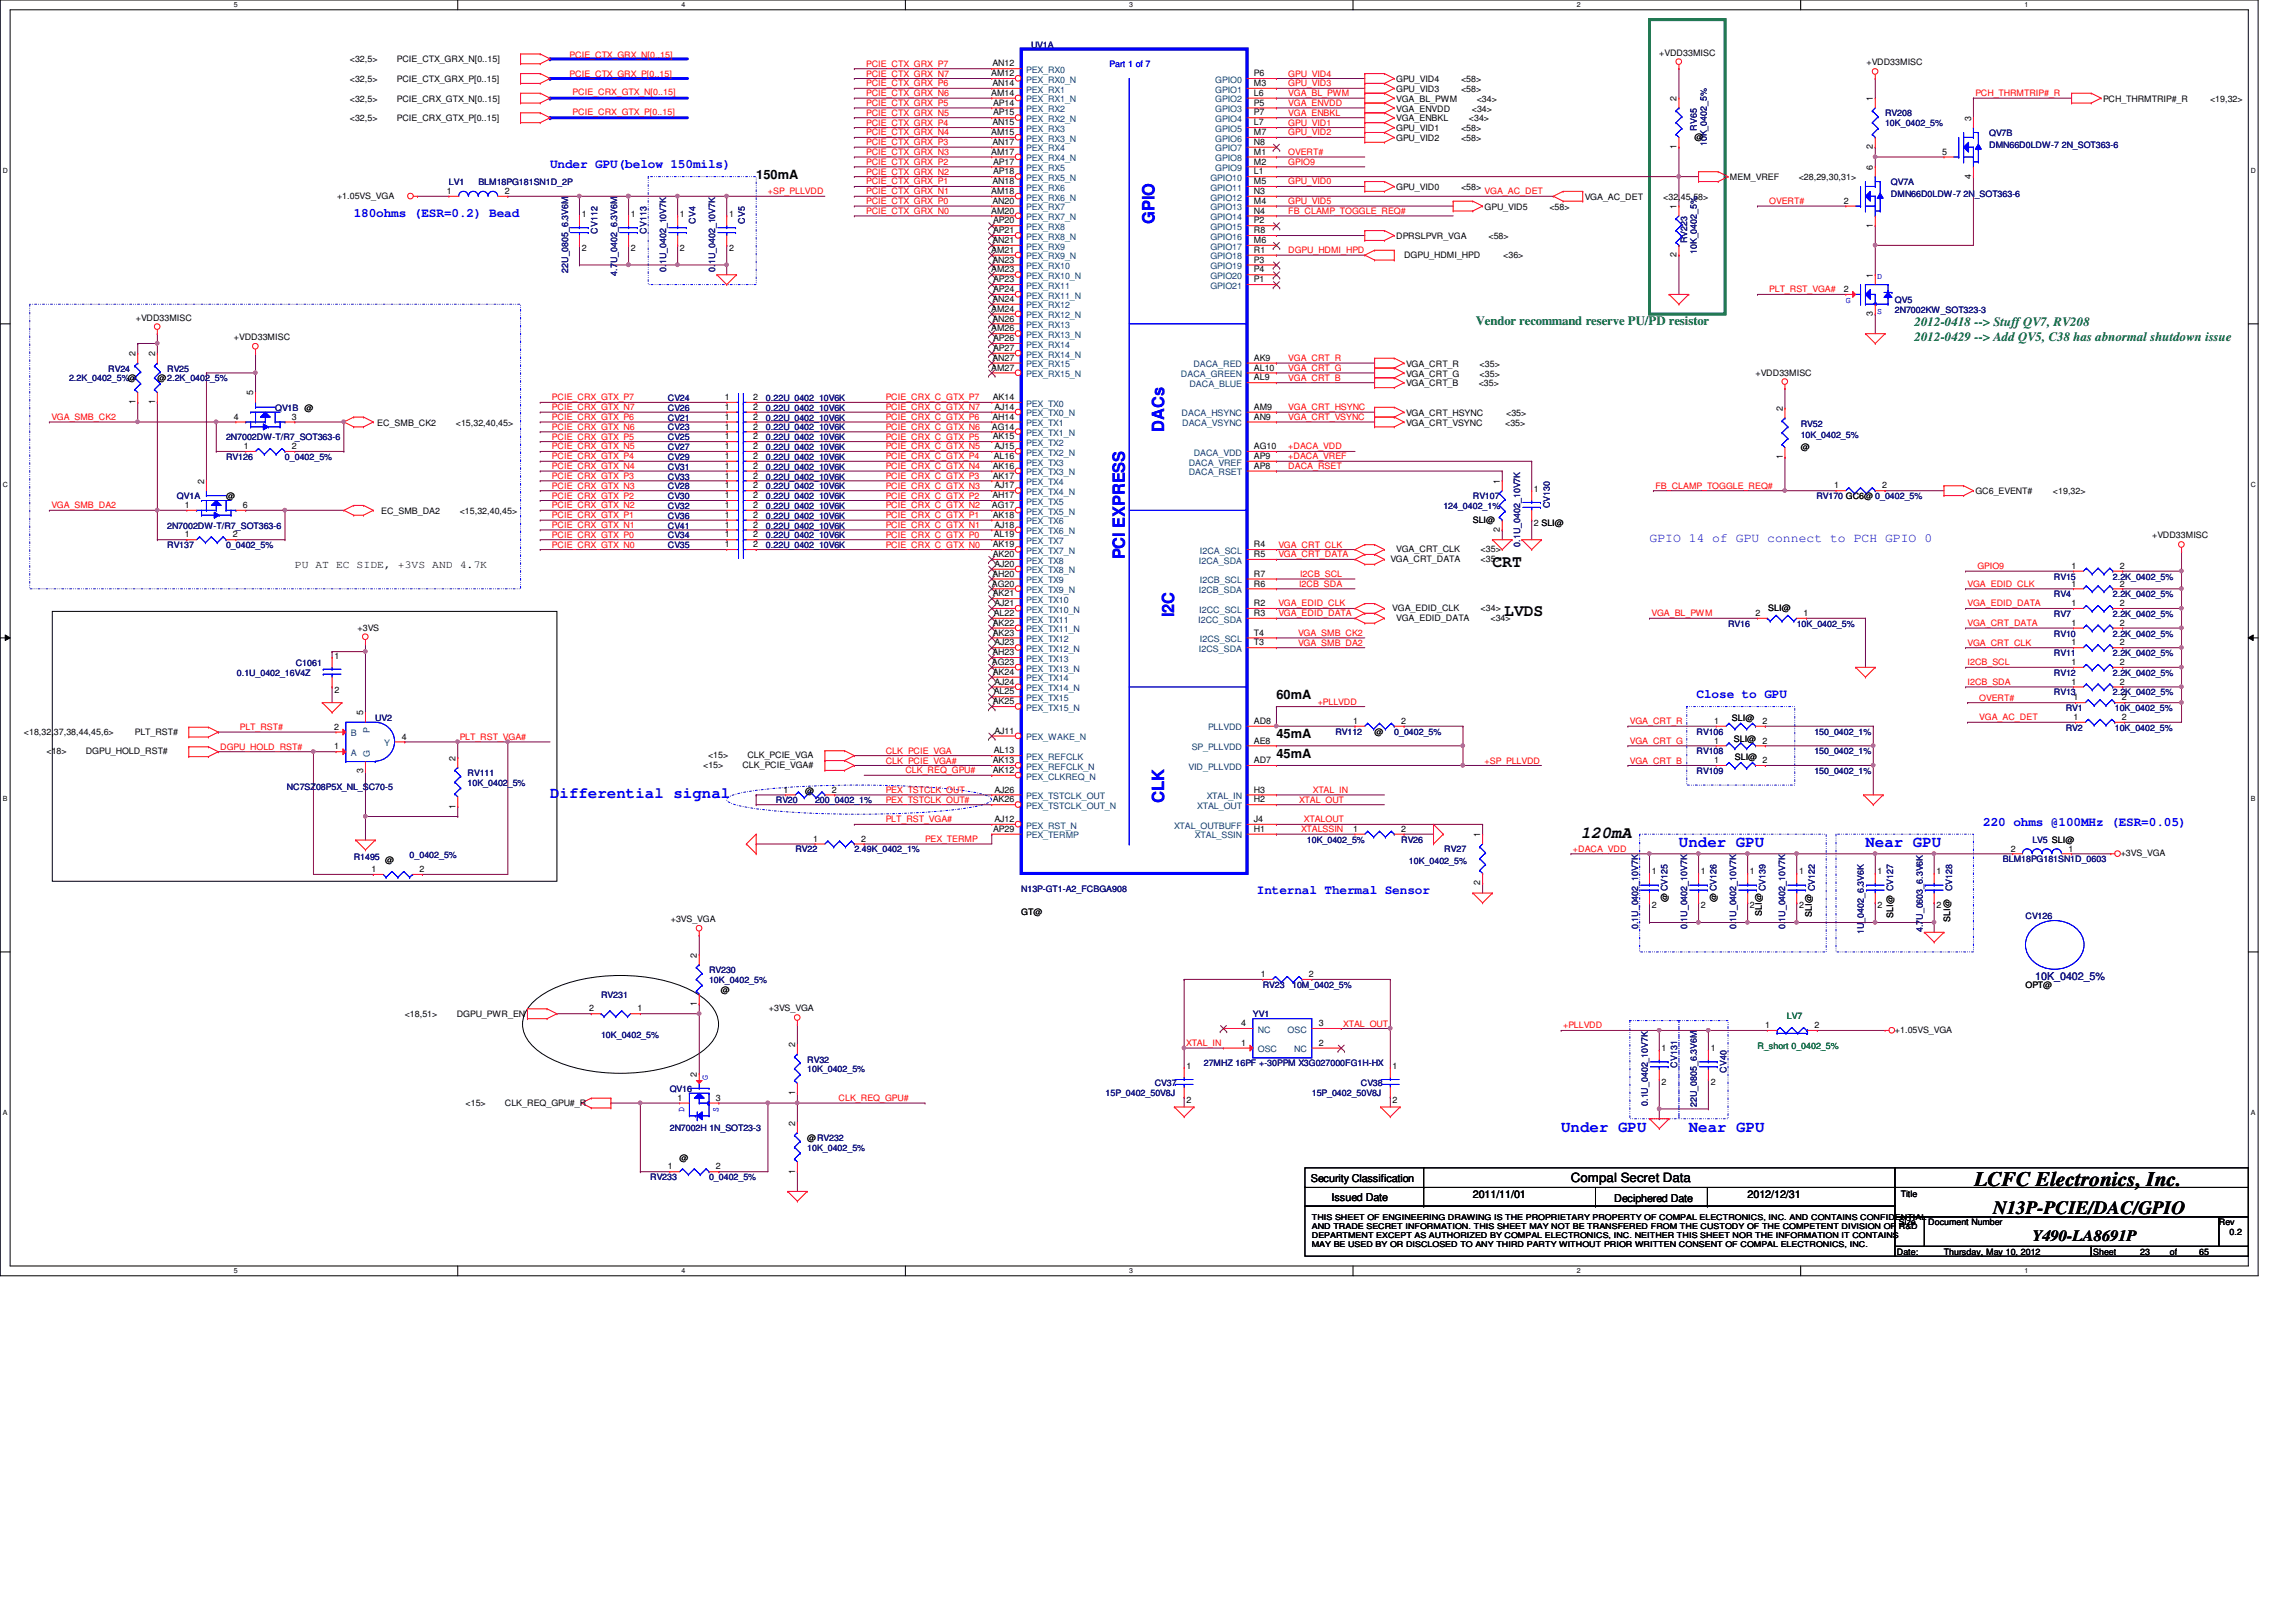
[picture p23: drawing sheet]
<svg xmlns="http://www.w3.org/2000/svg" width="297mm" height="210mm" viewBox="0 0 297 210" stroke-linecap="round" stroke-linejoin="round" font-family="sans-serif">
<defs><g id="words">
<text font-size="2.7" x="255.4" y="153.5">LCFC Electronics, Inc.</text>
<text font-size="2.4" x="257.8" y="157.1">N13P-PCIE/DAC/GPIO</text>
<g font-size="2.2" fill="#00f">
<text x="149.3" y="29" transform="rotate(-90 149.3 29)">GPIO</text>
<text x="150.6" y="55.9" transform="rotate(-90 150.6 55.9)">DACs</text>
<text x="145.5" y="72.4" transform="rotate(-90 145.5 72.4)">PCI EXPRESS</text>
<text x="151.9" y="79.9" transform="rotate(-90 151.9 79.9)">I2C</text>
<text x="150.6" y="103.9" transform="rotate(-90 150.6 103.9)">CLK</text>
</g>
<g font-size="2.2">
<text x="193.1" y="73.4">CRT</text>
<text x="194.6" y="79.8">LVDS</text>
<text x="204.5" y="108.5">120mA</text>
</g>
<g font-size="2" fill="#00f">
<text x="71.2" y="103.3">Differential signal</text>
<text x="217.2" y="109.6">Under GPU</text>
<text x="241.3" y="109.6">Near GPU</text>
<text x="202" y="146.5">Under GPU</text>
<text x="218.5" y="146.5">Near GPU</text>
</g>
<text font-size="2" x="262.9" y="160.6">Y490-LA8691P</text>
<g font-size="1.7" fill="#00f">
<text x="71.2" y="21.8">Under GPU(below 150mils)</text>
<text x="45.8" y="28.1">180ohms (ESR=0.2) Bead</text>
<text x="213.4" y="70.1">GPIO 14 of GPU connect to PCH GPIO 0</text>
<text x="219.5" y="90.3">Close to GPU</text>
<text x="256.6" y="106.8">220 ohms @100MHz (ESR=0.05)</text>
<text x="162.6" y="115.7">Internal Thermal Sensor</text>
</g>
<g font-size="1.7">
<text x="97.8" y="23.1">150mA</text>
<text x="165.1" y="90.4">60mA</text>
<text x="165.1" y="95.5">45mA</text>
<text x="165.1" y="98">45mA</text>
<text x="203.2" y="153">Compal Secret Data</text>
</g>
<g font-size="1.7" fill="#008000">
<text x="190.9" y="42.1">Vendor recommand reserve PU/PD resistor</text>
<text x="247.7" y="42.2">2012-0418 --&gt; Stuff QV7, RV208</text>
<text x="247.7" y="44.1">2012-0429 --&gt; Add QV5, C38 has abnormal shutdown issue</text>
</g>
<g font-size="1.4">
<text x="38.1" y="73.5">PU AT EC SIDE, +3VS AND 4.7K</text>
<text x="169.6" y="153">Security Classification</text>
<text x="172.3" y="155.4">Issued Date</text>
<text x="190.5" y="155">2011/11/01</text>
<text x="208.8" y="155.5">Deciphered Date</text>
<text x="226.1" y="155">2012/12/31</text>
</g>
<text font-size="1.4" fill="#000080" x="263.3" y="126.8">10K_0402_5%</text>
<g font-size="1.1">
<text x="45.3" y="10.6">&lt;32,5&gt;</text>
<text x="45.3" y="8.1">&lt;32,5&gt;</text>
<text x="51.3" y="10.6">PCIE_CTX_GRX_P[0..15]</text>
<text x="51.3" y="8.1">PCIE_CTX_GRX_N[0..15]</text>
<text x="128.2" y="9.9">AM12</text>
<text x="128.4" y="8.6">AN12</text>
<text x="128.4" y="11.1">AN14</text>
<text x="162.2" y="9.9">P6</text>
<text x="162.2" y="11.1">M3</text>
<text x="180.6" y="11.9">GPU_VID3</text>
<text x="180.6" y="10.6">GPU_VID4</text>
<text x="189" y="11.9">&lt;58&gt;</text>
<text x="189" y="10.6">&lt;58&gt;</text>
<text x="214.7" y="7.2">+VDD33MISC</text>
<text x="241.5" y="8.5">+VDD33MISC</text>
<text x="45.3" y="13.2">&lt;32,5&gt;</text>
<text x="45.3" y="15.7">&lt;32,5&gt;</text>
<text x="51.3" y="13.2">PCIE_CRX_GTX_N[0..15]</text>
<text x="51.3" y="15.7">PCIE_CRX_GTX_P[0..15]</text>
<text x="128.2" y="12.4">AM14</text>
<text x="128.2" y="17.5">AM15</text>
<text x="128.4" y="16.2">AN15</text>
<text x="128.5" y="13.7">AP14</text>
<text x="128.5" y="14.9">AP15</text>
<text x="162.2" y="12.4">L6</text>
<text x="162.2" y="13.7">P5</text>
<text x="162.2" y="14.9">P7</text>
<text x="162.2" y="16.2">L7</text>
<text x="162.2" y="17.5">M7</text>
<text x="180.6" y="17">GPU_VID1</text>
<text x="180.6" y="15.7">VGA_ENBKL</text>
<text x="180.6" y="14.4">VGA_ENVDD</text>
<text x="180.6" y="13.2">VGA_BL_PWM</text>
<text x="189" y="17">&lt;58&gt;</text>
<text x="190" y="15.7">&lt;34&gt;</text>
<text x="190.4" y="14.4">&lt;34&gt;</text>
<text x="191" y="13.2">&lt;34&gt;</text>
<text x="216.9" y="13.1" transform="rotate(-90 216.9 13.1)">2</text>
<text x="242.3" y="13.1" transform="rotate(-90 242.3 13.1)">1</text>
<text x="255" y="15.6" transform="rotate(-90 255 15.6)">3</text>
<text x="272.1" y="13.2">PCH_THRMTRIP#_R</text>
<text x="285.9" y="13.2">&lt;19,32&gt;</text>
<text x="128.2" y="20">AM17</text>
<text x="128.4" y="18.8">AN17</text>
<text x="128.4" y="23.8">AN18</text>
<text x="128.5" y="21.3">AP17</text>
<text x="128.5" y="22.6">AP18</text>
<text x="162.2" y="18.8">N8</text>
<text x="162.2" y="20">M1</text>
<text x="162.2" y="21.3">M2</text>
<text x="162.2" y="22.6">L1</text>
<text x="162.2" y="23.8">M5</text>
<text x="180.6" y="18.2">GPU_VID2</text>
<text x="189" y="18.2">&lt;58&gt;</text>
<text x="216.9" y="19.3" transform="rotate(-90 216.9 19.3)">1</text>
<text x="219.2" y="18.1">@</text>
<text x="223.8" y="23.3">MEM_VREF</text>
<text x="232.7" y="23.3">&lt;28,29,30,31&gt;</text>
<text x="242.3" y="22" transform="rotate(-90 242.3 22)">6</text>
<text x="242.3" y="19.3" transform="rotate(-90 242.3 19.3)">2</text>
<text x="251.2" y="20">5</text>
<text x="255" y="23.1" transform="rotate(-90 255 23.1)">4</text>
<text x="43.6" y="25.7">+1.05VS_VGA</text>
<text x="57.8" y="25.1">1</text>
<text x="65.3" y="25.1">2</text>
<text x="75.3" y="28.1">1</text>
<text x="81.6" y="28.1">1</text>
<text x="88" y="28.1">1</text>
<text x="94.3" y="28.1">1</text>
<text x="128.2" y="25.1">AM18</text>
<text x="128.2" y="27.6">AM20</text>
<text x="128.4" y="26.4">AN20</text>
<text x="128.5" y="28.9">AP20</text>
<text x="162.2" y="25.1">N3</text>
<text x="162.2" y="26.4">M4</text>
<text x="162.2" y="27.6">N4</text>
<text x="162.2" y="28.9">P2</text>
<text x="180.6" y="24.6">GPU_VID0</text>
<text x="189" y="24.6">&lt;58&gt;</text>
<text x="192.1" y="27.1">GPU_VID5</text>
<text x="200.4" y="27.1">&lt;58&gt;</text>
<text x="205" y="25.9">VGA_AC_DET</text>
<text x="215.2" y="25.9">&lt;32,45,58&gt;</text>
<text x="216.9" y="27.1" transform="rotate(-90 216.9 27.1)">1</text>
<text x="238.5" y="26.4">2</text>
<text x="242.3" y="29.5" transform="rotate(-90 242.3 29.5)">1</text>
<text x="75.3" y="32.5">2</text>
<text x="81.6" y="32.5">2</text>
<text x="88" y="32.5">2</text>
<text x="94.3" y="32.5">2</text>
<text x="128.2" y="32.7">AM21</text>
<text x="128.2" y="35.3">AM23</text>
<text x="128.4" y="31.5">AN21</text>
<text x="128.4" y="34">AN23</text>
<text x="128.5" y="30.2">AP21</text>
<text x="162.2" y="30.2">R8</text>
<text x="162.2" y="31.5">M6</text>
<text x="162.2" y="32.7">R1</text>
<text x="162.2" y="34">P3</text>
<text x="162.2" y="35.3">P4</text>
<text x="180.6" y="30.9">DPRSLPVR_VGA</text>
<text x="181.6" y="33.4">DGPU_HDMI_HPD</text>
<text x="192.6" y="30.9">&lt;58&gt;</text>
<text x="194.5" y="33.4">&lt;36&gt;</text>
<text x="216.9" y="33.3" transform="rotate(-90 216.9 33.3)">2</text>
<text x="242.3" y="35.9" transform="rotate(-90 242.3 35.9)">1</text>
<text x="17.6" y="41.5">+VDD33MISC</text>
<text x="128.2" y="40.3">AM24</text>
<text x="128.4" y="39.1">AN24</text>
<text x="128.4" y="41.6">AN26</text>
<text x="128.5" y="36.5">AP23</text>
<text x="128.5" y="37.8">AP24</text>
<text x="162.2" y="36.5">P1</text>
<text x="238.5" y="37.8">2</text>
<text x="242.3" y="40.9" transform="rotate(-90 242.3 40.9)">3</text>
<text x="17.5" y="46.1" transform="rotate(-90 17.5 46.1)">2</text>
<text x="20.1" y="46.1" transform="rotate(-90 20.1 46.1)">2</text>
<text x="30.3" y="44">+VDD33MISC</text>
<text x="128.2" y="42.9">AM26</text>
<text x="128.2" y="48">AM27</text>
<text x="128.4" y="46.7">AN27</text>
<text x="128.5" y="44.2">AP26</text>
<text x="128.5" y="45.4">AP27</text>
<text x="162.2" y="46.7">AK9</text>
<text x="162.2" y="48">AL10</text>
<text x="181.9" y="47.5">VGA_CRT_R</text>
<text x="191.4" y="47.5">&lt;35&gt;</text>
<text x="17.5" y="52.3" transform="rotate(-90 17.5 52.3)">1</text>
<text x="20.1" y="52.3" transform="rotate(-90 20.1 52.3)">1</text>
<text x="20.4" y="49.4">@2.2K_0402_5%</text>
<text x="32.8" y="51.2" transform="rotate(-90 32.8 51.2)">5</text>
<text x="93.8" y="51.8">1</text>
<text x="93.8" y="53">1</text>
<text x="97.4" y="51.8">2</text>
<text x="97.4" y="53">2</text>
<text x="128.4" y="51.8">AK14</text>
<text x="128.6" y="53">AJ14</text>
<text x="162.2" y="53">AM9</text>
<text x="162.2" y="49.2">AL9</text>
<text x="181.9" y="50">VGA_CRT_B</text>
<text x="181.9" y="53.8">VGA_CRT_HSYNC</text>
<text x="181.9" y="48.7">VGA_CRT_G</text>
<text x="191.3" y="50">&lt;35&gt;</text>
<text x="191.4" y="48.7">&lt;35&gt;</text>
<text x="194.9" y="53.8">&lt;35&gt;</text>
<text x="227.1" y="48.6">+VDD33MISC</text>
<text x="230.6" y="53.2" transform="rotate(-90 230.6 53.2)">2</text>
<text x="30.3" y="54.3">4</text>
<text x="31.5" y="58.1">1</text>
<text x="37.8" y="54.3">3</text>
<text x="37.8" y="58.1">2</text>
<text x="48.8" y="55.1">EC_SMB_CK2</text>
<text x="59" y="55.1">&lt;15,32,40,45&gt;</text>
<text x="93.8" y="58.1">1</text>
<text x="93.8" y="56.9">1</text>
<text x="93.8" y="59.4">1</text>
<text x="93.8" y="54.3">1</text>
<text x="93.8" y="55.6">1</text>
<text x="97.4" y="58.1">2</text>
<text x="97.4" y="56.9">2</text>
<text x="97.4" y="59.4">2</text>
<text x="97.4" y="54.3">2</text>
<text x="97.4" y="55.6">2</text>
<text x="128.3" y="55.6">AG14</text>
<text x="128.4" y="54.3">AH14</text>
<text x="128.4" y="56.9">AK15</text>
<text x="128.6" y="59.4">AL16</text>
<text x="128.6" y="58.1">AJ15</text>
<text x="162.2" y="54.3">AN9</text>
<text x="162.2" y="58.1">AG10</text>
<text x="162.2" y="59.4">AP9</text>
<text x="181.9" y="55.1">VGA_CRT_VSYNC</text>
<text x="194.7" y="55.1">&lt;35&gt;</text>
<text x="230.6" y="59.4" transform="rotate(-90 230.6 59.4)">1</text>
<text x="233" y="58.3">@</text>
<text x="23.9" y="65.7">1</text>
<text x="26.4" y="62.6" transform="rotate(-90 26.4 62.6)">2</text>
<text x="29.2" y="64.6">@</text>
<text x="31.4" y="65.7">6</text>
<text x="93.8" y="63.2">1</text>
<text x="93.8" y="64.5">1</text>
<text x="93.8" y="60.7">1</text>
<text x="93.8" y="65.7">1</text>
<text x="93.8" y="61.9">1</text>
<text x="97.4" y="63.2">2</text>
<text x="97.4" y="64.5">2</text>
<text x="97.4" y="60.7">2</text>
<text x="97.4" y="65.7">2</text>
<text x="97.4" y="61.9">2</text>
<text x="128.3" y="65.7">AG17</text>
<text x="128.4" y="64.5">AH17</text>
<text x="128.4" y="60.7">AK16</text>
<text x="128.4" y="61.9">AK17</text>
<text x="128.6" y="63.2">AJ17</text>
<text x="162.2" y="60.7">AP8</text>
<text x="194.1" y="62.6" transform="rotate(-90 194.1 62.6)">1</text>
<text x="198.5" y="63.6">1</text>
<text x="237.3" y="63.2">1</text>
<text x="243.5" y="63.2">2</text>
<text x="255.6" y="64">GC6_EVENT#</text>
<text x="265.6" y="64">&lt;19,32&gt;</text>
<text x="23.9" y="69.6">1</text>
<text x="30.1" y="69.6">2</text>
<text x="49.3" y="66.5">EC_SMB_DA2</text>
<text x="59.5" y="66.5">&lt;15,32,40,45&gt;</text>
<text x="93.8" y="67">1</text>
<text x="93.8" y="68.3">1</text>
<text x="93.8" y="69.6">1</text>
<text x="93.8" y="70.8">1</text>
<text x="97.4" y="67">2</text>
<text x="97.4" y="68.3">2</text>
<text x="97.4" y="69.6">2</text>
<text x="97.4" y="70.8">2</text>
<text x="128.4" y="67">AK18</text>
<text x="128.4" y="70.8">AK19</text>
<text x="128.6" y="69.6">AL19</text>
<text x="128.6" y="68.3">AJ18</text>
<text x="162.2" y="70.8">R4</text>
<text x="180.6" y="71.5">VGA_CRT_CLK</text>
<text x="190.5" y="67.6">SLI@</text>
<text x="191.6" y="71.5">&lt;35&gt;</text>
<text x="194.1" y="68.8" transform="rotate(-90 194.1 68.8)">2</text>
<text x="198.5" y="68">2 SLI@</text>
<text x="278.4" y="69.7">+VDD33MISC</text>
<text x="128.3" y="75.9">AG20</text>
<text x="128.4" y="74.6">AH20</text>
<text x="128.4" y="72.1">AK20</text>
<text x="128.4" y="77.2">AK21</text>
<text x="128.6" y="73.4">AJ20</text>
<text x="162.2" y="74.6">R7</text>
<text x="162.2" y="75.9">R6</text>
<text x="162.2" y="72.1">R5</text>
<text x="179.9" y="72.7">VGA_CRT_DATA</text>
<text x="191.6" y="72.7">&lt;35&gt;</text>
<text x="268" y="75.9">1</text>
<text x="268" y="73.6">1</text>
<text x="274.2" y="75.9">2</text>
<text x="274.2" y="73.6">2</text>
<text x="46.3" y="81.6">+3VS</text>
<text x="128.4" y="81">AK22</text>
<text x="128.4" y="82.3">AK23</text>
<text x="128.6" y="79.7">AL22</text>
<text x="128.6" y="78.4">AJ21</text>
<text x="128.6" y="83.5">AJ23</text>
<text x="162.2" y="82.3">T4</text>
<text x="162.2" y="83.5">T3</text>
<text x="162.2" y="78.4">R2</text>
<text x="162.2" y="79.7">R3</text>
<text x="180.1" y="79.1">VGA_EDID_CLK</text>
<text x="180.6" y="80.3">VGA_EDID_DATA</text>
<text x="191.6" y="79.1">&lt;34&gt;</text>
<text x="192.8" y="80.3">&lt;34&gt;</text>
<text x="227.1" y="79.7">2</text>
<text x="228.8" y="79.1">SLI@</text>
<text x="233.3" y="79.7">1</text>
<text x="268" y="83.5">1</text>
<text x="268" y="78.4">1</text>
<text x="268" y="81">1</text>
<text x="274.2" y="83.5">2</text>
<text x="274.2" y="78.4">2</text>
<text x="274.2" y="81">2</text>
<text x="43.3" y="85.2">1</text>
<text x="43.3" y="89.6">2</text>
<text x="128.3" y="86.1">AG23</text>
<text x="128.4" y="84.8">AH23</text>
<text x="128.4" y="87.3">AK24</text>
<text x="128.6" y="89.9">AL25</text>
<text x="128.6" y="88.6">AJ24</text>
<text x="268" y="86.1">1</text>
<text x="268" y="88.6">1</text>
<text x="274.2" y="86.1">2</text>
<text x="274.2" y="88.6">2</text>
<text x="3.1" y="95.1">&lt;18,32,37,38,44,45,6&gt;</text>
<text x="17.4" y="95.1">PLT_RST#</text>
<text x="43.2" y="94.4">2</text>
<text x="47" y="92.6" transform="rotate(-90 47 92.6)">5</text>
<text x="52" y="95.7">4</text>
<text x="128.4" y="91.1">AK25</text>
<text x="128.6" y="95">AJ11</text>
<text x="162.2" y="93.7">AD8</text>
<text x="175" y="93.7">1</text>
<text x="177.8" y="95.1">@</text>
<text x="181.3" y="93.7">2</text>
<text x="221.8" y="93.7">1</text>
<text x="224.1" y="93.3">SLI@</text>
<text x="224.3" y="96">SLI@ 2</text>
<text x="228" y="93.7">2</text>
<text x="268.3" y="93.2">1</text>
<text x="268.3" y="90.6">1</text>
<text x="274.5" y="93.2">2</text>
<text x="274.5" y="90.6">2</text>
<text x="6" y="97.6">&lt;18&gt;</text>
<text x="11.1" y="97.6">DGPU_HOLD_RST#</text>
<text x="43.2" y="97">1</text>
<text x="47" y="100.1" transform="rotate(-90 47 100.1)">3</text>
<text x="58.9" y="98.4" transform="rotate(-90 58.9 98.4)">2</text>
<text x="91" y="99.4">&lt;15&gt;</text>
<text x="91.6" y="98.1">&lt;15&gt;</text>
<text x="96.1" y="99.4">CLK_PCIE_VGA#</text>
<text x="96.7" y="98.1">CLK_PCIE_VGA</text>
<text x="128.4" y="98.8">AK13</text>
<text x="128.4" y="100">AK12</text>
<text x="128.6" y="97.5">AL13</text>
<text x="162.2" y="96.2">AE8</text>
<text x="162.2" y="98.8">AD7</text>
<text x="221.8" y="98.8">1</text>
<text x="221.8" y="96.2">1</text>
<text x="224.4" y="98.4">SLI@</text>
<text x="228" y="98.8">2</text>
<text x="58.9" y="104.6" transform="rotate(-90 58.9 104.6)">1</text>
<text x="101.4" y="102.6">1</text>
<text x="104.2" y="102.7">@</text>
<text x="107.6" y="102.6">2</text>
<text x="128.4" y="103.8">AK26</text>
<text x="128.5" y="107.7">AP29</text>
<text x="128.6" y="106.4">AJ12</text>
<text x="128.6" y="102.6">AJ26</text>
<text x="162.2" y="107.7">H1</text>
<text x="162.2" y="102.6">H3</text>
<text x="162.2" y="106.4">J4</text>
<text x="162.2" y="103.8">H2</text>
<text x="175" y="107.7">1</text>
<text x="181.3" y="107.7">2</text>
<text x="48" y="112.9">1</text>
<text x="49.8" y="111.7">@</text>
<text x="54.3" y="112.9">2</text>
<text x="105.2" y="108.9">1</text>
<text x="111.4" y="108.9">2</text>
<text x="191.5" y="108.3" transform="rotate(-90 191.5 108.3)">1</text>
<text x="213.7" y="113.2">1</text>
<text x="220" y="113.2">1</text>
<text x="226.4" y="113.2">1</text>
<text x="232.7" y="113.2">1</text>
<text x="242.9" y="113.2">1</text>
<text x="250.5" y="113.2">1</text>
<text x="260.1" y="110.2">2</text>
<text x="267.6" y="110.2">1</text>
<text x="274.4" y="110.8">+3VS_VGA</text>
<text x="86.8" y="119.3">+3VS_VGA</text>
<text x="132.1" y="118.4">GT@</text>
<text x="191.5" y="114.6" transform="rotate(-90 191.5 114.6)">2</text>
<text x="213.7" y="117.6">2</text>
<text x="215.7" y="116.7" transform="rotate(-90 215.7 116.7)">@ CV125</text>
<text x="220" y="117.6">2</text>
<text x="222.1" y="116.7" transform="rotate(-90 222.1 116.7)">@ CV126</text>
<text x="226.4" y="117.6">2</text>
<text x="227.9" y="118.5" transform="rotate(-90 227.9 118.5)">SLI@</text>
<text x="232.7" y="117.6">2</text>
<text x="234.4" y="118.6" transform="rotate(-90 234.4 118.6)">SLI@</text>
<text x="242.9" y="117.6">2</text>
<text x="244.9" y="118.7" transform="rotate(-90 244.9 118.7)">SLI@ CV127</text>
<text x="250.5" y="117.6">2</text>
<text x="252.3" y="119.3" transform="rotate(-90 252.3 119.3)">SLI@</text>
<text x="90.2" y="124" transform="rotate(-90 90.2 124)">2</text>
<text x="52.4" y="131.7">&lt;18,51&gt;</text>
<text x="59.1" y="131.7">DGPU_PWR_EN</text>
<text x="76.2" y="130.9">2</text>
<text x="82.5" y="130.9">1</text>
<text x="90.2" y="130.2" transform="rotate(-90 90.2 130.2)">1</text>
<text x="93.3" y="128.5">@</text>
<text x="99.5" y="130.9">+3VS_VGA</text>
<text x="163.1" y="126.4">1</text>
<text x="169.3" y="126.4">2</text>
<text x="262" y="127.8">OPT@</text>
<text x="102.9" y="135.5" transform="rotate(-90 102.9 135.5)">2</text>
<text x="160.6" y="132.8">4</text>
<text x="160.6" y="135.3">1</text>
<text x="170.6" y="132.8">3</text>
<text x="170.6" y="135.3">2</text>
<text x="215" y="136">1</text>
<text x="221.3" y="136">1</text>
<text x="228.4" y="133.1">1</text>
<text x="234.7" y="133.1">2</text>
<text x="245.1" y="133.7">+1.05VS_VGA</text>
<text x="60.2" y="143.1">&lt;15&gt;</text>
<text x="65.3" y="143.1">CLK_REQ_GPU#_R</text>
<text x="87.7" y="142.5">1</text>
<text x="90.2" y="139.3" transform="rotate(-90 90.2 139.3)">2</text>
<text x="92.6" y="142.5">3</text>
<text x="102.9" y="141.7" transform="rotate(-90 102.9 141.7)">1</text>
<text x="153.5" y="138.3">1</text>
<text x="153.5" y="142.7">2</text>
<text x="180.2" y="138.3">1</text>
<text x="180.2" y="142.7">2</text>
<text x="215" y="140.4">2</text>
<text x="221.3" y="140.4">2</text>
<text x="102.9" y="145.7" transform="rotate(-90 102.9 145.7)">2</text>
<text x="104.4" y="147.7">@RV232</text>
<text x="86.4" y="151.3">1</text>
<text x="87.9" y="150.2">@</text>
<text x="92.6" y="151.3">2</text>
<text x="102.9" y="151.9" transform="rotate(-90 102.9 151.9)">1</text>
<text x="245.9" y="154.9">Title</text>
<text x="245.7" y="158.6">Size</text>
<text x="249.5" y="158.6">Document Number</text>
<text x="287.1" y="158.6">Rev</text>
<text x="288.5" y="159.9">0.2</text>
<text x="245.4" y="162.4">Date:</text>
<text x="251.5" y="162.4">Thursday, May 10, 2012</text>
<text x="270.8" y="162.4">Sheet</text>
<text x="276.9" y="162.4">23</text>
<text x="280.7" y="162.4">of</text>
<text x="284.5" y="162.4">65</text>
</g>
<g font-size="1.1" fill="#f00">
<text x="73.7" y="10">PCIE_CTX_GRX_P[0..15]</text>
<text x="73.7" y="7.5">PCIE_CTX_GRX_N[0..15]</text>
<text x="112.1" y="11.2">PCIE_CTX_GRX_P6</text>
<text x="112.1" y="8.6">PCIE_CTX_GRX_P7</text>
<text x="112.1" y="9.9">PCIE_CTX_GRX_N7</text>
<text x="166.7" y="11.2">GPU_VID3</text>
<text x="166.7" y="9.9">GPU_VID4</text>
<text x="74.1" y="12.3">PCIE_CRX_GTX_N[0..15]</text>
<text x="74.1" y="14.9">PCIE_CRX_GTX_P[0..15]</text>
<text x="112.1" y="16.3">PCIE_CTX_GRX_P4</text>
<text x="112.1" y="17.5">PCIE_CTX_GRX_N4</text>
<text x="112.1" y="13.7">PCIE_CTX_GRX_P5</text>
<text x="112.1" y="15">PCIE_CTX_GRX_N5</text>
<text x="112.1" y="12.4">PCIE_CTX_GRX_N6</text>
<text x="166.7" y="17.5">GPU_VID2</text>
<text x="166.7" y="16.3">GPU_VID1</text>
<text x="166.7" y="12.4">VGA_BL_PWM</text>
<text x="166.7" y="15">VGA_ENBKL</text>
<text x="166.7" y="13.7">VGA_ENVDD</text>
<text x="255.6" y="12.4">PCH_THRMTRIP#_R</text>
<text x="112.1" y="23.9">PCIE_CTX_GRX_P1</text>
<text x="112.1" y="18.8">PCIE_CTX_GRX_P3</text>
<text x="112.1" y="22.6">PCIE_CTX_GRX_N2</text>
<text x="112.1" y="21.3">PCIE_CTX_GRX_P2</text>
<text x="112.1" y="20.1">PCIE_CTX_GRX_N3</text>
<text x="166.7" y="20.1">OVERT#</text>
<text x="166.7" y="23.9">GPU_VID0</text>
<text x="166.7" y="21.3">GPIO9</text>
<text x="99.4" y="25.1">+SP_PLLVDD</text>
<text x="112.1" y="27.7">PCIE_CTX_GRX_N0</text>
<text x="112.1" y="26.4">PCIE_CTX_GRX_P0</text>
<text x="112.1" y="25.1">PCIE_CTX_GRX_N1</text>
<text x="166.7" y="26.4">GPU_VID5</text>
<text x="166.7" y="27.7">FB_CLAMP_TOGGLE_REQ#</text>
<text x="192.1" y="25.1">VGA_AC_DET</text>
<text x="228.9" y="26.4">OVERT#</text>
<text x="166.7" y="32.8">DGPU_HDMI_HPD</text>
<text x="228.9" y="37.8">PLT_RST_VGA#</text>
<text x="166.7" y="46.7">VGA_CRT_R</text>
<text x="71.4" y="51.8">PCIE_CRX_GTX_P7</text>
<text x="71.4" y="53.1">PCIE_CRX_GTX_N7</text>
<text x="114.6" y="51.8">PCIE_CRX_C_GTX_P7</text>
<text x="114.6" y="53.1">PCIE_CRX_C_GTX_N7</text>
<text x="166.7" y="53.1">VGA_CRT_HSYNC</text>
<text x="166.7" y="48">VGA_CRT_G</text>
<text x="166.7" y="49.3">VGA_CRT_B</text>
<text x="6.6" y="54.4">VGA_SMB_CK2</text>
<text x="71.4" y="54.4">PCIE_CRX_GTX_P6</text>
<text x="71.4" y="55.6">PCIE_CRX_GTX_N6</text>
<text x="71.4" y="59.4">PCIE_CRX_GTX_P4</text>
<text x="71.4" y="58.2">PCIE_CRX_GTX_N5</text>
<text x="71.4" y="56.9">PCIE_CRX_GTX_P5</text>
<text x="114.6" y="54.4">PCIE_CRX_C_GTX_P6</text>
<text x="114.6" y="55.6">PCIE_CRX_C_GTX_N6</text>
<text x="114.6" y="58.2">PCIE_CRX_C_GTX_N5</text>
<text x="114.6" y="56.9">PCIE_CRX_C_GTX_P5</text>
<text x="114.6" y="59.4">PCIE_CRX_C_GTX_P4</text>
<text x="166.7" y="58.2">+DACA_VDD</text>
<text x="166.7" y="54.4">VGA_CRT_VSYNC</text>
<text x="166.7" y="59.4">+DACA_VREF</text>
<text x="6.6" y="65.8">VGA_SMB_DA2</text>
<text x="71.4" y="63.2">PCIE_CRX_GTX_N3</text>
<text x="71.4" y="62">PCIE_CRX_GTX_P3</text>
<text x="71.4" y="64.5">PCIE_CRX_GTX_P2</text>
<text x="71.4" y="65.8">PCIE_CRX_GTX_N2</text>
<text x="71.4" y="60.7">PCIE_CRX_GTX_N4</text>
<text x="114.6" y="63.2">PCIE_CRX_C_GTX_N3</text>
<text x="114.6" y="60.7">PCIE_CRX_C_GTX_N4</text>
<text x="114.6" y="62">PCIE_CRX_C_GTX_P3</text>
<text x="114.6" y="64.5">PCIE_CRX_C_GTX_P2</text>
<text x="114.6" y="65.8">PCIE_CRX_C_GTX_N2</text>
<text x="166.7" y="60.7">DACA_RSET</text>
<text x="214.2" y="63.2">FB_CLAMP_TOGGLE_REQ#</text>
<text x="71.4" y="70.9">PCIE_CRX_GTX_N0</text>
<text x="71.4" y="69.6">PCIE_CRX_GTX_P0</text>
<text x="71.4" y="68.3">PCIE_CRX_GTX_N1</text>
<text x="71.4" y="67.1">PCIE_CRX_GTX_P1</text>
<text x="114.6" y="67.1">PCIE_CRX_C_GTX_P1</text>
<text x="114.6" y="69.6">PCIE_CRX_C_GTX_P0</text>
<text x="114.6" y="68.3">PCIE_CRX_C_GTX_N1</text>
<text x="114.6" y="70.9">PCIE_CRX_C_GTX_N0</text>
<text x="165.4" y="70.9">VGA_CRT_CLK</text>
<text x="165.4" y="72.1">VGA_CRT_DATA</text>
<text x="168.1" y="75.9">I2CB_SDA</text>
<text x="168.2" y="74.7">I2CB_SCL</text>
<text x="254.5" y="75.9">VGA_EDID_CLK</text>
<text x="255.8" y="73.7">GPIO9</text>
<text x="165.4" y="79.8">VGA_EDID_DATA</text>
<text x="165.4" y="78.5">VGA_EDID_CLK</text>
<text x="167.9" y="83.6">VGA_SMB_DA2</text>
<text x="167.9" y="82.3">VGA_SMB_CK2</text>
<text x="213.7" y="79.8">VGA_BL_PWM</text>
<text x="254.5" y="81">VGA_CRT_DATA</text>
<text x="254.5" y="83.6">VGA_CRT_CLK</text>
<text x="254.5" y="78.5">VGA_EDID_DATA</text>
<text x="254.5" y="86.1">I2CB_SCL</text>
<text x="254.5" y="88.6">I2CB_SDA</text>
<text x="31" y="94.5">PLT_RST#</text>
<text x="59.5" y="95.8">PLT_RST_VGA#</text>
<text x="170.5" y="91.2">+PLLVDD</text>
<text x="210.9" y="93.7">VGA_CRT_R</text>
<text x="256.1" y="90.7">OVERT#</text>
<text x="256.1" y="93.2">VGA_AC_DET</text>
<text x="28.5" y="97">DGPU_HOLD_RST#</text>
<text x="114.6" y="97.5">CLK_PCIE_VGA</text>
<text x="114.6" y="98.8">CLK_PCIE_VGA#</text>
<text x="117.1" y="100.1">CLK_REQ_GPU#</text>
<text x="192.1" y="98.8">+SP_PLLVDD</text>
<text x="210.9" y="96.3">VGA_CRT_G</text>
<text x="210.9" y="98.8">VGA_CRT_B</text>
<text x="114.6" y="102.6">PEX_TSTCLK_OUT</text>
<text x="114.6" y="103.9">PEX_TSTCLK_OUT#</text>
<text x="114.6" y="106.4">PLT_RST_VGA#</text>
<text x="168.1" y="103.9">XTAL_OUT</text>
<text x="168.3" y="107.7">XTALSSIN</text>
<text x="168.7" y="106.4">XTALOUT</text>
<text x="169.8" y="102.6">XTAL_IN</text>
<text x="119.7" y="109">PEX_TERMP</text>
<text x="203.5" y="110.2">+DACA_VDD</text>
<text x="153.5" y="135.4">XTAL_IN</text>
<text x="173.8" y="132.8">XTAL_OUT</text>
<text x="202.2" y="133.1">+PLLVDD</text>
<text x="108.5" y="142.5">CLK_REQ_GPU#</text>
</g>
<g font-size="1.1" fill="#004080">
<text x="132.8" y="9.4">PEX_RX0</text>
<text x="132.8" y="10.7">PEX_RX0_N</text>
<text x="132.8" y="12">PEX_RX1</text>
<text x="157.2" y="10.7">GPIO0</text>
<text x="157.2" y="12">GPIO1</text>
<text x="132.8" y="13.3">PEX_RX1_N</text>
<text x="132.8" y="14.5">PEX_RX2</text>
<text x="132.8" y="15.8">PEX_RX2_N</text>
<text x="132.8" y="17.1">PEX_RX3</text>
<text x="157.2" y="13.3">GPIO2</text>
<text x="157.2" y="14.5">GPIO3</text>
<text x="157.2" y="15.8">GPIO4</text>
<text x="157.2" y="17.1">GPIO5</text>
<text x="132.8" y="18.3">PEX_RX3_N</text>
<text x="132.8" y="19.6">PEX_RX4</text>
<text x="132.8" y="20.9">PEX_RX4_N</text>
<text x="132.8" y="22.1">PEX_RX5</text>
<text x="132.8" y="23.4">PEX_RX5_N</text>
<text x="156.6" y="23.4">GPIO10</text>
<text x="157.2" y="18.3">GPIO6</text>
<text x="157.2" y="19.6">GPIO7</text>
<text x="157.2" y="20.9">GPIO8</text>
<text x="157.2" y="22.1">GPIO9</text>
<text x="132.8" y="24.7">PEX_RX6</text>
<text x="132.8" y="26">PEX_RX6_N</text>
<text x="132.8" y="27.2">PEX_RX7</text>
<text x="132.8" y="28.5">PEX_RX7_N</text>
<text x="132.8" y="29.8">PEX_RX8</text>
<text x="156.6" y="24.7">GPIO11</text>
<text x="156.6" y="26">GPIO12</text>
<text x="156.6" y="27.2">GPIO13</text>
<text x="156.6" y="28.5">GPIO14</text>
<text x="156.6" y="29.8">GPIO15</text>
<text x="132.8" y="31">PEX_RX8_N</text>
<text x="132.8" y="32.3">PEX_RX9</text>
<text x="132.8" y="33.6">PEX_RX9_N</text>
<text x="132.8" y="34.8">PEX_RX10</text>
<text x="156.6" y="31">GPIO16</text>
<text x="156.6" y="32.3">GPIO17</text>
<text x="156.6" y="33.6">GPIO18</text>
<text x="156.6" y="34.8">GPIO19</text>
<text x="132.8" y="36.1">PEX_RX10_N</text>
<text x="132.8" y="37.4">PEX_RX11</text>
<text x="132.8" y="38.7">PEX_RX11_N</text>
<text x="132.8" y="39.9">PEX_RX12</text>
<text x="132.8" y="41.2">PEX_RX12_N</text>
<text x="156.6" y="36.1">GPIO20</text>
<text x="156.6" y="37.4">GPIO21</text>
<text x="132.8" y="42.5">PEX_RX13</text>
<text x="132.8" y="43.7">PEX_RX13_N</text>
<text x="132.8" y="45">PEX_RX14</text>
<text x="132.8" y="46.3">PEX_RX14_N</text>
<text x="132.8" y="47.5">PEX_RX15</text>
<text x="154.4" y="47.5">DACA_RED</text>
<text x="132.8" y="48.8">PEX_RX15_N</text>
<text x="132.8" y="52.6">PEX_TX0</text>
<text x="132.8" y="53.9">PEX_TX0_N</text>
<text x="152.8" y="48.8">DACA_GREEN</text>
<text x="152.9" y="53.9">DACA_HSYNC</text>
<text x="153.9" y="50.1">DACA_BLUE</text>
<text x="132.8" y="55.2">PEX_TX1</text>
<text x="132.8" y="56.4">PEX_TX1_N</text>
<text x="132.8" y="57.7">PEX_TX2</text>
<text x="132.8" y="59">PEX_TX2_N</text>
<text x="152.9" y="55.2">DACA_VSYNC</text>
<text x="154.4" y="59">DACA_VDD</text>
<text x="132.8" y="60.2">PEX_TX3</text>
<text x="132.8" y="61.5">PEX_TX3_N</text>
<text x="132.8" y="62.8">PEX_TX4</text>
<text x="132.8" y="64.1">PEX_TX4_N</text>
<text x="132.8" y="65.3">PEX_TX5</text>
<text x="153.8" y="60.2">DACA_VREF</text>
<text x="153.8" y="61.5">DACA_RSET</text>
<text x="132.8" y="66.6">PEX_TX5_N</text>
<text x="132.8" y="67.9">PEX_TX6</text>
<text x="132.8" y="69.1">PEX_TX6_N</text>
<text x="132.8" y="70.4">PEX_TX7</text>
<text x="132.8" y="71.7">PEX_TX7_N</text>
<text x="155.2" y="71.7">I2CA_SCL</text>
<text x="132.8" y="72.9">PEX_TX8</text>
<text x="132.8" y="74.2">PEX_TX8_N</text>
<text x="132.8" y="75.5">PEX_TX9</text>
<text x="132.8" y="76.8">PEX_TX9_N</text>
<text x="155.1" y="76.8">I2CB_SDA</text>
<text x="155.1" y="72.9">I2CA_SDA</text>
<text x="155.2" y="75.5">I2CB_SCL</text>
<text x="132.8" y="78">PEX_TX10</text>
<text x="132.8" y="79.3">PEX_TX10_N</text>
<text x="132.8" y="80.6">PEX_TX11</text>
<text x="132.8" y="81.8">PEX_TX11_N</text>
<text x="132.8" y="83.1">PEX_TX12</text>
<text x="155" y="80.6">I2CC_SDA</text>
<text x="155.1" y="79.3">I2CC_SCL</text>
<text x="155.2" y="83.1">I2CS_SCL</text>
<text x="132.8" y="84.4">PEX_TX12_N</text>
<text x="132.8" y="85.6">PEX_TX13</text>
<text x="132.8" y="86.9">PEX_TX13_N</text>
<text x="132.8" y="88.2">PEX_TX14</text>
<text x="132.8" y="89.5">PEX_TX14_N</text>
<text x="155.1" y="84.4">I2CS_SDA</text>
<text x="45.4" y="95.3">B</text>
<text x="47.8" y="94.9" transform="rotate(-90 47.8 94.9)">P</text>
<text x="132.8" y="90.7">PEX_TX15</text>
<text x="132.8" y="92">PEX_TX15_N</text>
<text x="132.8" y="95.8">PEX_WAKE_N</text>
<text x="156.3" y="94.5">PLLVDD</text>
<text x="45.4" y="97.8">A</text>
<text x="47.8" y="97.9" transform="rotate(-90 47.8 97.9)">G</text>
<text x="49.7" y="96.6">Y</text>
<text x="132.8" y="98.3">PEX_REFCLK</text>
<text x="132.8" y="99.6">PEX_REFCLK_N</text>
<text x="132.8" y="100.9">PEX_CLKREQ_N</text>
<text x="153.8" y="99.6">VID_PLLVDD</text>
<text x="154.2" y="97.1">SP_PLLVDD</text>
<text x="132.8" y="107.2">PEX_RST_N</text>
<text x="132.8" y="103.4">PEX_TSTCLK_OUT</text>
<text x="132.8" y="104.7">PEX_TSTCLK_OUT_N</text>
<text x="151.9" y="107.2">XTAL_OUTBUFF</text>
<text x="154.9" y="104.7">XTAL_OUT</text>
<text x="156.1" y="103.4">XTAL_IN</text>
<text x="132.8" y="108.5">PEX_TERMP</text>
<text x="154.6" y="108.5">XTAL_SSIN</text>
<text x="162.7" y="133.6">NC</text>
<text x="162.7" y="136.2">OSC</text>
<text x="166.6" y="133.6">OSC</text>
<text x="167.4" y="136.2">NC</text>
</g>
<g font-size="1.1" fill="#000080">
<text x="133.4" y="6.2">UV1A</text>
<text x="219.5" y="16.9" transform="rotate(-90 219.5 16.9)">RV65</text>
<text x="243.9" y="15.1">RV208</text>
<text x="243.9" y="16.3">10K_0402_5%</text>
<text x="257.3" y="17.6">QV7B</text>
<text x="58.1" y="24">LV1</text>
<text x="61.9" y="24">BLM18PG181SN1D_2P</text>
<text x="220.8" y="18.9" transform="rotate(-90 220.8 18.9)">10K_0402_5%</text>
<text x="244.6" y="24">QV7A</text>
<text x="257.3" y="19.1">DMN66D0LDW-7 2N_SOT363-6</text>
<text x="90" y="29" transform="rotate(-90 90 29)">CV4</text>
<text x="96.3" y="29" transform="rotate(-90 96.3 29)">CV5</text>
<text x="244.6" y="25.5">DMN66D0LDW-7 2N_SOT363-6</text>
<text x="73.5" y="35.3" transform="rotate(-90 73.5 35.3)">22U_0805_6.3V6M</text>
<text x="77.3" y="30.2" transform="rotate(-90 77.3 30.2)">CV112</text>
<text x="79.8" y="35.7" transform="rotate(-90 79.8 35.7)">4.7U_0402_6.3V6M</text>
<text x="83.6" y="30.2" transform="rotate(-90 83.6 30.2)">CV113</text>
<text x="86.2" y="35.2" transform="rotate(-90 86.2 35.2)">0.1U_0402_10V7K</text>
<text x="92.5" y="35.2" transform="rotate(-90 92.5 35.2)">0.1U_0402_10V7K</text>
<text x="218.3" y="31.5" transform="rotate(-90 218.3 31.5)">RV223</text>
<text x="219.5" y="32.9" transform="rotate(-90 219.5 32.9)">10K_0402_5%</text>
<text x="245.1" y="39.2">QV5</text>
<text x="245.1" y="40.5">2N7002KW_SOT323-3</text>
<text x="8.9" y="49.4">2.2K_0402_5%@</text>
<text x="14" y="48.1">RV24</text>
<text x="21.6" y="48.1">RV25</text>
<text x="35.6" y="53.2">QV1B @</text>
<text x="86.4" y="51.9">CV24</text>
<text x="86.4" y="53.2">CV26</text>
<text x="99.1" y="51.9">0.22U_0402_10V6K</text>
<text x="99.1" y="53.2">0.22U_0402_10V6K</text>
<text x="29.2" y="59.5">RV126</text>
<text x="29.2" y="57">2N7002DW-T/R7_SOT363-6</text>
<text x="36.9" y="59.5">0_0402_5%</text>
<text x="86.4" y="58.3">CV27</text>
<text x="86.4" y="57">CV25</text>
<text x="86.4" y="59.5">CV29</text>
<text x="86.4" y="54.4">CV21</text>
<text x="86.4" y="55.7">CV23</text>
<text x="99.1" y="58.3">0.22U_0402_10V6K</text>
<text x="99.1" y="57">0.22U_0402_10V6K</text>
<text x="99.1" y="59.5">0.22U_0402_10V6K</text>
<text x="99.1" y="54.4">0.22U_0402_10V6K</text>
<text x="99.1" y="55.7">0.22U_0402_10V6K</text>
<text x="233" y="55.2">RV52</text>
<text x="233" y="56.7">10K_0402_5%</text>
<text x="22.9" y="64.6">QV1A</text>
<text x="86.4" y="63.3">CV28</text>
<text x="86.4" y="64.6">CV30</text>
<text x="86.4" y="60.8">CV31</text>
<text x="86.4" y="65.9">CV32</text>
<text x="86.4" y="62.1">CV33</text>
<text x="99.1" y="63.3">0.22U_0402_10V6K</text>
<text x="99.1" y="64.6">0.22U_0402_10V6K</text>
<text x="99.1" y="60.8">0.22U_0402_10V6K</text>
<text x="99.1" y="65.9">0.22U_0402_10V6K</text>
<text x="99.1" y="62.1">0.22U_0402_10V6K</text>
<text x="186.7" y="65.9">124_0402_1%</text>
<text x="190.5" y="64.6">RV107</text>
<text x="200.5" y="65.8" transform="rotate(-90 200.5 65.8)">CV130</text>
<text x="235" y="64.6">RV170 GC6@ 0_0402_5%</text>
<text x="21.6" y="71">RV137</text>
<text x="21.6" y="68.4">2N7002DW-T/R7_SOT363-6</text>
<text x="29.2" y="71">0_0402_5%</text>
<text x="86.4" y="67.1">CV36</text>
<text x="86.4" y="68.4">CV41</text>
<text x="86.4" y="69.7">CV34</text>
<text x="86.4" y="71">CV35</text>
<text x="99.1" y="67.1">0.22U_0402_10V6K</text>
<text x="99.1" y="68.4">0.22U_0402_10V6K</text>
<text x="99.1" y="69.7">0.22U_0402_10V6K</text>
<text x="99.1" y="71">0.22U_0402_10V6K</text>
<text x="196.7" y="70.7" transform="rotate(-90 196.7 70.7)">0.1U_0402_10V7K</text>
<text x="265.7" y="77.3">RV4</text>
<text x="265.7" y="75">RV15</text>
<text x="273.3" y="77.3">2.2K_0402_5%</text>
<text x="273.3" y="75">2.2K_0402_5%</text>
<text x="223.6" y="81.1">RV16</text>
<text x="232.4" y="81.1">10K_0402_5%</text>
<text x="265.7" y="79.8">RV7</text>
<text x="265.7" y="82.4">RV10</text>
<text x="273.3" y="79.8">2.2K_0402_5%</text>
<text x="273.3" y="82.4">2.2K_0402_5%</text>
<text x="30.6" y="87.5">0.1U_0402_16V4Z</text>
<text x="38.3" y="86.2">C1061</text>
<text x="265.7" y="84.9">RV11</text>
<text x="265.7" y="87.5">RV12</text>
<text x="273.3" y="84.9">2.2K_0402_5%</text>
<text x="273.3" y="87.5">2.2K_0402_5%</text>
<text x="48.6" y="93.3">UV2</text>
<text x="172.8" y="95.1">RV112</text>
<text x="180.4" y="95.1">0_0402_5%</text>
<text x="219.5" y="95.1">RV106</text>
<text x="234.7" y="95.1">150_0402_1%</text>
<text x="265.7" y="90">RV13</text>
<text x="267.2" y="94.6">RV2</text>
<text x="267.2" y="92">RV1</text>
<text x="273.3" y="90">2.2K_0402_5%</text>
<text x="273.6" y="94.6">10K_0402_5%</text>
<text x="273.6" y="92">10K_0402_5%</text>
<text x="60.5" y="100.4">RV111</text>
<text x="60.5" y="101.7">10K_0402_5%</text>
<text x="219.5" y="100.2">RV109</text>
<text x="219.5" y="97.6">RV108</text>
<text x="234.7" y="100.2">150_0402_1%</text>
<text x="234.7" y="97.6">150_0402_1%</text>
<text x="37.1" y="102.2">NC7SZ08P5X_NL_SC70-5</text>
<text x="100.4" y="104">RV20</text>
<text x="105.4" y="104">200_0402_1%</text>
<text x="45.8" y="111.3">R1495</text>
<text x="53" y="111.1">0_0402_5%</text>
<text x="102.9" y="110.3">RV22</text>
<text x="110.5" y="110.3">2.49K_0402_1%</text>
<text x="169.1" y="109.1">10K_0402_5%</text>
<text x="181.3" y="109.1">RV26</text>
<text x="182.3" y="111.8">10K_0402_5%</text>
<text x="186.9" y="110.3">RV27</text>
<text x="259.1" y="111.6">BLM18PG181SN1D_0603</text>
<text x="262.9" y="109.1">LV5 SLI@</text>
<text x="132.1" y="115.4">N13P-GT1-A2_FCBGA908</text>
<text x="228.4" y="115.3" transform="rotate(-90 228.4 115.3)">CV139</text>
<text x="234.8" y="115.3" transform="rotate(-90 234.8 115.3)">CV122</text>
<text x="252.6" y="115.3" transform="rotate(-90 252.6 115.3)">CV128</text>
<text x="262" y="119">CV126</text>
<text x="91.7" y="125.9">RV230</text>
<text x="211.9" y="120.3" transform="rotate(-90 211.9 120.3)">0.1U_0402_10V7K</text>
<text x="218.3" y="120.3" transform="rotate(-90 218.3 120.3)">0.1U_0402_10V7K</text>
<text x="224.6" y="120.3" transform="rotate(-90 224.6 120.3)">0.1U_0402_10V7K</text>
<text x="231" y="120.3" transform="rotate(-90 231 120.3)">0.1U_0402_10V7K</text>
<text x="241.1" y="120.9" transform="rotate(-90 241.1 120.9)">1U_0402_6.3V6K</text>
<text x="248.7" y="120.6" transform="rotate(-90 248.7 120.6)">4.7U_0603_6.3V6K</text>
<text x="77.8" y="129.1">RV231</text>
<text x="91.7" y="127.2">10K_0402_5%</text>
<text x="162.1" y="131.7">YV1</text>
<text x="163.4" y="127.8">RV23</text>
<text x="167.2" y="127.8">10M_0402_5%</text>
<text x="77.8" y="134.3">10K_0402_5%</text>
<text x="104.4" y="137.5">RV32</text>
<text x="86.7" y="141.3">QV16</text>
<text x="104.4" y="138.8">10K_0402_5%</text>
<text x="143" y="141.8">15P_0402_50V8J</text>
<text x="149.4" y="140.5">CV37</text>
<text x="155.7" y="138">27MHZ 16PF +-30PPM X3G027000FG1H-HX</text>
<text x="169.7" y="141.8">15P_0402_50V8J</text>
<text x="176.1" y="140.5">CV38</text>
<text x="213.2" y="143.1" transform="rotate(-90 213.2 143.1)">0.1U_0402_10V7K</text>
<text x="217" y="138.2" transform="rotate(-90 217 138.2)">CV131</text>
<text x="219.5" y="143.3" transform="rotate(-90 219.5 143.3)">22U_0805_6.3V6M</text>
<text x="223.3" y="138.8" transform="rotate(-90 223.3 138.8)">CV40</text>
<text x="86.7" y="146.4">2N7002H 1N_SOT23-3</text>
<text x="104.4" y="148.9">10K_0402_5%</text>
<text x="84.1" y="152.7">RV233</text>
<text x="91.7" y="152.7">0_0402_5%</text>
</g>
<g font-size="1.1" fill="#00f">
<text x="143.5" y="8.7">Part 1 of 7</text>
<text x="238.8" y="39.2">G</text>
<text x="242.9" y="36.2">D</text>
<text x="242.9" y="40.6">S</text>
<text x="88.5" y="143.9" transform="rotate(-90 88.5 143.9)">D</text>
<text x="91.6" y="139.8" transform="rotate(-90 91.6 139.8)">G</text>
<text x="93" y="143.9" transform="rotate(-90 93 143.9)">S</text>
</g>
<g font-size="1.1" fill="#008000">
<text x="231.2" y="131.9">LV7</text>
<text x="227.4" y="135.7">R_short 0_0402_5%</text>
</g>
<g font-size="1">
<text x="169.7" y="159">AND TRADE SECRET INFORMATION. THIS SHEET MAY NOT BE TRANSFERED FROM THE CUSTODY OF THE COMPETENT DIVISION OF R&amp;D</text>
<text x="169.7" y="161.4">MAY BE USED BY OR DISCLOSED TO ANY THIRD PARTY WITHOUT PRIOR WRITTEN CONSENT OF COMPAL ELECTRONICS, INC.</text>
<text x="169.7" y="157.9">THIS SHEET OF ENGINEERING DRAWING IS THE PROPRIETARY PROPERTY OF COMPAL ELECTRONICS, INC. AND CONTAINS CONFIDENTIAL</text>
<text x="169.7" y="160.2">DEPARTMENT EXCEPT AS AUTHORIZED BY COMPAL ELECTRONICS, INC. NEITHER THIS SHEET NOR THE INFORMATION IT CONTAINS</text>
</g>
<g font-size=".9">
<text x="30.3" y=".9">5</text>
<text x="88.2" y=".9">4</text>
<text x="146.1" y=".9">3</text>
<text x="204" y=".9">2</text>
<text x="261.9" y=".9">1</text>
<text x=".4" y="22.4">D</text>
<text x="291.2" y="22.4">D</text>
<text x=".4" y="63">C</text>
<text x="291.2" y="63">C</text>
<text x=".4" y="103.7">B</text>
<text x="291.2" y="103.7">B</text>
<text x=".4" y="144.3">A</text>
<text x="291.2" y="144.3">A</text>
<text x="30.3" y="164.8">5</text>
<text x="88.2" y="164.8">4</text>
<text x="146.1" y="164.8">3</text>
<text x="204" y="164.8">2</text>
<text x="261.9" y="164.8">1</text>
</g>
</g></defs>
<path d="M0 0h292.1v165.1h-292.1zM1.3 1.3h289.6v162.5h-289.6z" fill="none" stroke="#000" stroke-width=".13"/>
<g fill="#fff">
<path d="M30.3 .1h.5v1h-.5z"/>
<path d="M30.3 164h.5v1h-.5z"/>
</g>
<path d="M59.2 0v1.3M59.2 163.8v1.3" fill="none" stroke="#000" stroke-width=".13"/>
<g fill="#fff">
<path d="M88.2 .1h.5v1h-.5z"/>
<path d="M88.2 164h.5v1h-.5z"/>
</g>
<path d="M117.1 0v1.3M117.1 163.8v1.3" fill="none" stroke="#000" stroke-width=".13"/>
<g fill="#fff">
<path d="M146.1 .1h.5v1h-.5z"/>
<path d="M146.1 164h.5v1h-.5z"/>
</g>
<path d="M175 0v1.3M175 163.8v1.3" fill="none" stroke="#000" stroke-width=".13"/>
<g fill="#fff">
<path d="M204 .1h.5v1h-.5z"/>
<path d="M204 164h.5v1h-.5z"/>
</g>
<path d="M233 0v1.3M233 163.8v1.3" fill="none" stroke="#000" stroke-width=".13"/>
<g fill="#fff">
<path d="M261.9 .1h.5v1h-.5z"/>
<path d="M261.9 164h.5v1h-.5z"/>
<path d="M.4 21.6h.6v1h-.6z"/>
<path d="M291.2 21.6h.6v1h-.6z"/>
<path d="M.4 62.2h.6v1h-.6z"/>
<path d="M291.2 62.2h.6v1h-.6z"/>
</g>
<path d="M0 41.9h1.3M290.9 41.9h1.2" fill="none" stroke="#000" stroke-width=".13"/>
<g fill="#fff">
<path d="M.4 102.9h.6v1h-.6z"/>
<path d="M291.2 102.9h.6v1h-.6z"/>
</g>
<path d="M0 82.5h1.3M.7 82.2l.6 .3-.6 .4zM290.9 82.5l.6-.3v.7zM290.9 82.5h1.2" fill="none" stroke="#000" stroke-width=".13"/>
<path d="M.7 82.2l.6 .3-.6 .4zM290.9 82.5l.6-.3v.7z" fill="#000"/>
<g fill="#fff">
<path d="M.4 143.5h.5v1h-.5z"/>
<path d="M291.2 143.5h.6v1h-.6z"/>
</g>
<path d="M6.8 79.1h65.2v34.9h-65.2zM0 123.2h1.3M69.1 129.6a13.6 13.6 0 0 1 6.6-2.9 23.5 23.5 0 0 1 13 1.1 8 8 0 0 1 3.9 3.2 3.7 3.7 0 0 1-1.1 4.5 13.7 13.7 0 0 1-6.7 3 23.2 23.2 0 0 1-12.9-1.2 8 8 0 0 1-3.9-3.2 3.7 3.7 0 0 1 1.1-4.5zM290.9 123.2h1.2" fill="none" stroke="#000" stroke-width=".13"/>
<path d="M3.8 39.4h63.5v36.8h-63.5zM83.9 22.9h13.9v13.9h-13.9zM218.2 91.4h14v10.2h-14zM212.1 107.9h24.2v15.3h-24.2zM237.5 107.9h17.8v15.3h-17.8zM210.9 132.1h6.3v12.7h-6.3zM217.2 132.1h6.4v12.7h-6.4z" fill="none" stroke="#00f" stroke-width=".13" stroke-dasharray=".3 .3 0 .3 0 .3"/>
<path d="M94.2 103.2a7.3 7.3 0 0 1 2.9-.8 126.1 126.1 0 0 1 28.1 0 7.4 7.4 0 0 1 2.9 .8l.2 .3-.2 .2a7.4 7.4 0 0 1-2.9 .9 121.7 121.7 0 0 1-28.1 0 7.3 7.3 0 0 1-2.9-.9l-.2-.2z" fill="none" stroke="#00f" stroke-width=".13" stroke-dasharray=".3 .3 0 .3"/>
<path d="M213.4 2.5h9.8v38.1h-9.8z" fill="none" stroke="#008000" stroke-width=".38"/>
<path d="M75 25.4h.1M75 25.4h6.3M81.3 31.7h.1M81.3 31.7v2.6M94 34.3h.1M94 34.3v1.3" fill="none" stroke="#800040" stroke-width=".13"/>
<path d="M81.1 25.2h.4v.2v.1l-.2 .1-.2-.1z" fill-rule="evenodd" fill="#f0f"/>
<path d="M81.1 25.2h.4v.2v.1l-.2 .1-.2-.1z" fill="none" stroke="#f0f" stroke-width=".13"/>
<path d="M81.3 25.4h.1M81.3 25.4v2.5M94 25.4h.1M94 25.4h12.7" fill="none" stroke="#800040" stroke-width=".13"/>
<path d="M93.8 25.2h.4v.2v.1l-.2 .1-.2-.1z" fill-rule="evenodd" fill="#f0f"/>
<path d="M93.8 25.2h.4v.2v.1l-.2 .1-.2-.1z" fill="none" stroke="#f0f" stroke-width=".13"/>
<path d="M81.3 25.4h.1M81.3 25.4h6.4M87.7 25.4h.1M87.7 25.4v2.5" fill="none" stroke="#800040" stroke-width=".13"/>
<path d="M81.1 25.2h.4v.2v.1l-.2 .1-.2-.1z" fill-rule="evenodd" fill="#f0f"/>
<path d="M81.1 25.2h.4v.2v.1l-.2 .1-.2-.1z" fill="none" stroke="#f0f" stroke-width=".13"/>
<path d="M54 25.4h.1M54 25.4h4.1M75 31.7h.1M75 25.4h.1M75 25.4v2.5M75 31.7v2.6M87.7 34.3h.1M87.7 34.3h6.3" fill="none" stroke="#800040" stroke-width=".13"/>
<path d="M93.8 34.1h.4v.1v.2l-.2 .1-.2-.1z" fill-rule="evenodd" fill="#f0f"/>
<path d="M93.8 34.1h.4v.1v.2l-.2 .1-.2-.1z" fill="none" stroke="#f0f" stroke-width=".13"/>
<path d="M87.5 34.1h.3l.1 .1-.1 .2-.2 .1-.1-.1z" fill-rule="evenodd" fill="#f0f"/>
<path d="M87.5 34.1h.3l.1 .1-.1 .2-.2 .1-.1-.1z" fill="none" stroke="#f0f" stroke-width=".13"/>
<path d="M87.7 31.7h.1M87.7 25.4h.1M87.7 31.7v2.6M87.7 25.4h6.3M94 25.4h.1M94 25.4v2.5" fill="none" stroke="#800040" stroke-width=".13"/>
<path d="M87.5 25.2h.3l.1 .2-.1 .1-.2 .1-.1-.1z" fill-rule="evenodd" fill="#f0f"/>
<path d="M87.5 25.2h.3l.1 .2-.1 .1-.2 .1-.1-.1z" fill="none" stroke="#f0f" stroke-width=".13"/>
<path d="M81.3 34.3h.1M81.3 34.3h6.4M94 31.7h.1M94 31.7v2.6" fill="none" stroke="#800040" stroke-width=".13"/>
<path d="M81.1 34.1h.4v.1v.2l-.2 .1-.2-.1z" fill-rule="evenodd" fill="#f0f"/>
<path d="M81.1 34.1h.4v.1v.2l-.2 .1-.2-.1z" fill="none" stroke="#f0f" stroke-width=".13"/>
<path d="M75 34.3h.1M75 34.3h6.3" fill="none" stroke="#800040" stroke-width=".13"/>
<path d="M81.1 34.1h.4v.1v.2l-.2 .1-.2-.1z" fill-rule="evenodd" fill="#f0f"/>
<path d="M81.1 34.1h.4v.1v.2l-.2 .1-.2-.1z" fill="none" stroke="#f0f" stroke-width=".13"/>
<path d="M71.2 10.2h17.7" fill="none" stroke="#00f" stroke-width=".38"/>
<circle cx="71.2" cy="10.2" r=".19" fill="#00f"/>
<path d="M71.2 7.6h17.7" fill="none" stroke="#00f" stroke-width=".38"/>
<circle cx="71.2" cy="7.6" r=".19" fill="#00f"/>
<path d="M71.2 12.7h17.7" fill="none" stroke="#00f" stroke-width=".38"/>
<circle cx="71.2" cy="12.7" r=".19" fill="#00f"/>
<path d="M71.2 15.2h17.7" fill="none" stroke="#00f" stroke-width=".38"/>
<circle cx="71.2" cy="15.2" r=".19" fill="#00f"/>
<path d="M26.7 48.3h.1M26.7 48.3h6.4M26.7 48.3v13.9M36.9 66h.1M36.9 66h7.6" fill="none" stroke="#800040" stroke-width=".13"/>
<path d="M36.7 65.8h.3l.1 .2-.1 .2-.2 .1-.1-.1z" fill-rule="evenodd" fill="#f0f"/>
<path d="M36.7 65.8h.3l.1 .2-.1 .2-.2 .1-.1-.1z" fill="none" stroke="#f0f" stroke-width=".13"/>
<path d="M20.4 66h.1M20.4 66h3.8" fill="none" stroke="#800040" stroke-width=".13"/>
<path d="M20.2 65.8h.3l.1 .2-.1 .2-.2 .1-.1-.1z" fill-rule="evenodd" fill="#f0f"/>
<path d="M20.2 65.8h.3l.1 .2-.1 .2-.2 .1-.1-.1z" fill="none" stroke="#f0f" stroke-width=".13"/>
<path d="M28 54.6h.1M28 54.6h2.5" fill="none" stroke="#800040" stroke-width=".13"/>
<path d="M27.8 54.4h.3l.1 .2-.1 .1-.2 .1-.1-.1z" fill-rule="evenodd" fill="#f0f"/>
<path d="M27.8 54.4h.3l.1 .2-.1 .1-.2 .1-.1-.1z" fill="none" stroke="#f0f" stroke-width=".13"/>
<path d="M17.8 44.4h.1M17.8 44.4v1.3M17.8 44.4h2.6M20.4 43.2h.1M20.4 52.1h.1M20.4 44.4h.1M20.4 43.2v2.5M20.4 52.1v13.9h-14M6.4 66h.1" fill="none" stroke="#800040" stroke-width=".13"/>
<path d="M20.2 44.3h.3l.1 .1-.1 .2-.2 .1-.1-.1z" fill-rule="evenodd" fill="#f0f"/>
<path d="M20.2 44.3h.3l.1 .1-.1 .2-.2 .1-.1-.1z" fill="none" stroke="#f0f" stroke-width=".13"/>
<path d="M6.4 54.6h.1M17.8 52.1h.1M17.8 52.1v2.5h-11.4M33.1 48.3h.1M33.1 45.7h.1M33.1 45.7v5.1" fill="none" stroke="#800040" stroke-width=".13"/>
<path d="M32.9 48.1h.3l.1 .1-.1 .2-.2 .1-.1-.1z" fill-rule="evenodd" fill="#f0f"/>
<path d="M32.9 48.1h.3l.1 .1-.1 .2-.2 .1-.1-.1z" fill="none" stroke="#f0f" stroke-width=".13"/>
<path d="M38.1 54.6h.1M38.1 54.6h6.4" fill="none" stroke="#800040" stroke-width=".13"/>
<path d="M44.3 54.4h.3l.1 .2-.1 .1-.2 .1-.1-.1z" fill-rule="evenodd" fill="#f0f"/>
<path d="M44.3 54.4h.3l.1 .2-.1 .1-.2 .1-.1-.1z" fill="none" stroke="#f0f" stroke-width=".13"/>
<g fill="none" stroke="#800040" stroke-width=".13">
<path d="M242.6 10.2h.1M242.6 19h.1M242.6 10.2v2.5M242.6 19v2.6M255.3 12.7h.1M255.3 12.7h12.7M255.3 12.7v2.5M227.4 26.7h.1M227.4 26.7h11.4M242.6 29.2h.1M242.6 31.7h.1M242.6 20.3h.1"/>
<path d="M242.6 29.2v2.5M255.3 22.9h.1M255.3 22.9v8.8h-12.7"/>
</g>
<path d="M242.4 20.1h.3l.1 .2-.1 .2h-.1h-.2z" fill-rule="evenodd" fill="#f0f"/>
<path d="M242.4 20.1h.3l.1 .2-.1 .2h-.1h-.2z" fill="none" stroke="#f0f" stroke-width=".13"/>
<g fill="none" stroke="#800040" stroke-width=".13">
<path d="M165.1 20.3h.1M165.1 26.7h.1M165.1 20.3h11.5M165.1 22.9h52.1M165.1 26.7h22.9M217.2 22.9h.1M217.2 22.9v3.8M242.6 20.3h.1M242.6 20.3h8.9M165.1 78.7h.1M165.1 74.9h.1M165.1 76.2h.1"/>
<path d="M165.1 72.4h.1M165.1 71.1h.1M165.1 78.7h10.2M165.1 74.9h10.2M165.1 76.2h10.2M165.1 72.4h10.2M165.1 71.1h10.2M110.5 97.8h.1M110.5 99.1h.1M110.5 97.8h17.8M110.5 99.1h17.8M165.1 80h.1"/>
<path d="M165.1 83.8h.1M165.1 82.5h.1M165.1 80h10.2M165.1 83.8h11.5M165.1 82.5h11.5M97.8 104.1h.1M97.8 102.9h.1M97.8 109.2h.1M97.8 102.9h3.8M97.8 104.1h30.5M97.8 102.9v1.2M97.8 109.2h7.6"/>
<path d="M108 102.9h.1M108 102.9h20.3M110.5 106.7h.1M110.5 106.7h17.8M111.8 109.2h.1M128.3 107.9h.1M128.3 107.9v1.3h-16.5M165.1 106.7h.1M165.1 107.9h.1M165.1 102.9h.1M165.1 104.1h.1M165.1 102.9h14"/>
<path d="M165.1 104.1h14M165.1 106.7h26.7M165.1 107.9h10.2M181.6 107.9h.1M181.6 107.9h3.9M191.8 114.3h.1M191.8 106.7h.1M191.8 106.7v1.2M191.8 114.3v1.3"/>
</g>
<path d="M217 22.7h.3l.1 .1-.1 .2-.1 .1-.2-.1z" fill-rule="evenodd" fill="#f0f"/>
<path d="M217 22.7h.3l.1 .1-.1 .2-.1 .1-.2-.1z" fill="none" stroke="#f0f" stroke-width=".13"/>
<g fill="none" stroke="#800040" stroke-width=".13">
<path d="M217.2 33h.1M217.2 22.9h.1M217.2 33v5.1M217.2 22.9h2.5M165.1 91.4h.1M165.1 96.5h.1M165.1 91.4v2.6M165.1 91.4h11.5M165.1 99.1h24.2M165.1 96.5h24.2M189.3 99.1h.1M189.3 96.5h.1"/>
<path d="M189.3 96.5v2.6"/>
</g>
<path d="M189.1 96.3h.3l.1 .2-.1 .2h-.2h-.1z" fill-rule="evenodd" fill="#f0f"/>
<path d="M189.1 96.3h.3l.1 .2-.1 .2h-.2h-.1z" fill="none" stroke="#f0f" stroke-width=".13"/>
<path d="M189.3 99.1h.1M189.3 99.1h10.1" fill="none" stroke="#800040" stroke-width=".13"/>
<path d="M189.1 98.9h.3l.1 .1-.1 .2-.2 .1-.1-.1z" fill-rule="evenodd" fill="#f0f"/>
<path d="M189.1 98.9h.3l.1 .1-.1 .2-.2 .1-.1-.1z" fill="none" stroke="#f0f" stroke-width=".13"/>
<path d="M165.1 94h10.2M175.3 94h.1" fill="none" stroke="#800040" stroke-width=".13"/>
<path d="M164.9 93.8h.4l.1 .1-.1 .2-.2 .1-.2-.1z" fill-rule="evenodd" fill="#f0f"/>
<path d="M164.9 93.8h.4l.1 .1-.1 .2-.2 .1-.2-.1z" fill="none" stroke="#f0f" stroke-width=".13"/>
<g fill="none" stroke="#800040" stroke-width=".13">
<path d="M165.1 17.8h.1M165.1 16.5h.1M165.1 11.4h.1M165.1 10.2h.1M165.1 17.8h11.5M165.1 16.5h11.5M165.1 11.4h11.5M165.1 10.2h11.5M217.2 8.9h.1M217.2 19h.1M217.2 8.9v3.8M217.2 19v3.9"/>
<path d="M165.1 24.1h.1M165.1 24.1h11.5M181.6 94h.1M181.6 94h7.7M189.3 94h.1M189.3 94v2.5M221 133.3h.1M221 133.3h7.6M235.1 133.3h.1M235.1 133.3h8.8"/>
</g>
<path d="M220.8 133.2h.4v.1v.2l-.2 .1-.2-.1z" fill-rule="evenodd" fill="#f0f"/>
<path d="M220.8 133.2h.4v.1v.2l-.2 .1-.2-.1z" fill="none" stroke="#f0f" stroke-width=".13"/>
<path d="M202 133.3h.1M202 133.3h19M214.7 135.9h.1M214.7 133.3h.1M214.7 133.3v2.6M214.7 139.7v3.8M221 133.3h.1M221 133.3v2.6M214.7 143.5h.1" fill="none" stroke="#800040" stroke-width=".13"/>
<path d="M214.5 133.2h.3l.1 .1-.1 .2-.2 .1-.1-.1z" fill-rule="evenodd" fill="#f0f"/>
<path d="M214.5 133.2h.3l.1 .1-.1 .2-.2 .1-.1-.1z" fill="none" stroke="#f0f" stroke-width=".13"/>
<path d="M221 139.7v3.8M214.7 143.5h.1M214.7 143.5h6.3M221 143.5h.1" fill="none" stroke="#800040" stroke-width=".13"/>
<path d="M214.5 143.3h.3l.1 .2-.1 .1-.2 .1-.1-.1z" fill-rule="evenodd" fill="#f0f"/>
<path d="M214.5 143.3h.3l.1 .2-.1 .1-.2 .1-.1-.1z" fill="none" stroke="#f0f" stroke-width=".13"/>
<path d="M17.8 54.6h.1M17.8 54.6h10.2M28 58.4h.1M28 54.6h.1M28 58.4h3.8M28 54.6v3.8M38.1 58.4h6.4M44.5 58.4h.1M44.5 54.6h.1M44.5 54.6v3.8M214.7 144.8h.1M214.7 143.5v1.3" fill="none" stroke="#800040" stroke-width=".13"/>
<path d="M17.6 54.4h.4v.2v.1l-.2 .1-.2-.1z" fill-rule="evenodd" fill="#f0f"/>
<path d="M17.6 54.4h.4v.2v.1l-.2 .1-.2-.1z" fill="none" stroke="#f0f" stroke-width=".13"/>
<g fill="none" stroke="#800040" stroke-width=".13">
<path d="M65.7 25.4h.1M65.7 25.4h9.3M165.1 25.4h.1M165.1 25.4h35.9M20.4 69.8h.1M20.4 66v3.8M20.4 69.8h3.8M24.2 69.8h.1M30.5 69.8h6.4M31.8 66h.1M31.8 66h5.1M36.9 69.8h.1"/>
<path d="M36.9 66h.1M36.9 66v3.8"/>
</g>
<path d="M74.8 25.2h.3l.1 .2-.1 .1-.2 .1-.1-.1z" fill-rule="evenodd" fill="#f0f"/>
<path d="M74.8 25.2h.3l.1 .2-.1 .1-.2 .1-.1-.1z" fill="none" stroke="#f0f" stroke-width=".13"/>
<path d="M165.1 58.4h.1M165.1 58.4h10.2M213.4 80h.1M213.4 80h14M233.7 80h.1M233.7 80h7.6M241.3 80h.1M241.3 80v6.4M226.1 110.5h.1M226.1 110.5h6.3M232.4 110.5h.1M232.4 110.5v2.5" fill="none" stroke="#800040" stroke-width=".13"/>
<path d="M225.9 110.3h.3l.1 .1-.1 .2-.1 .1-.2-.1z" fill-rule="evenodd" fill="#f0f"/>
<path d="M225.9 110.3h.3l.1 .1-.1 .2-.1 .1-.2-.1z" fill="none" stroke="#f0f" stroke-width=".13"/>
<path d="M250.2 110.5h.1M250.2 110.5h10.2" fill="none" stroke="#800040" stroke-width=".13"/>
<path d="M250 110.3h.4v.1v.2l-.2 .1-.2-.1z" fill-rule="evenodd" fill="#f0f"/>
<path d="M250 110.3h.4v.1v.2l-.2 .1-.2-.1z" fill="none" stroke="#f0f" stroke-width=".13"/>
<path d="M228.4 96.5h.1M228.4 96.5h14M242.4 99.1h.1M242.4 94h.1M242.4 96.5h.1M242.4 94v8.9" fill="none" stroke="#800040" stroke-width=".13"/>
<path d="M242.2 98.9h.3l.1 .1-.1 .2-.2 .1-.1-.1z" fill-rule="evenodd" fill="#f0f"/>
<path d="M242.2 98.9h.3l.1 .1-.1 .2-.2 .1-.1-.1z" fill="none" stroke="#f0f" stroke-width=".13"/>
<path d="M242.2 96.3h.3l.1 .2-.1 .2h-.2h-.1z" fill-rule="evenodd" fill="#f0f"/>
<path d="M242.2 96.3h.3l.1 .2-.1 .2h-.2h-.1z" fill="none" stroke="#f0f" stroke-width=".13"/>
<g fill="none" stroke="#800040" stroke-width=".13">
<path d="M210.6 96.5h.1M210.6 99.1h.1M210.6 94h.1M210.6 96.5h11.4M210.6 99.1h11.4M210.6 94h11.4M228.4 94h.1M228.4 99.1h.1M228.4 99.1h14M228.4 94h14M226.1 119.4h.1M232.4 116.8h.1"/>
<path d="M232.4 116.8v2.6h-6.3"/>
</g>
<path d="M225.9 119.2h.3l.1 .1-.1 .2-.1 .1-.2-.1z" fill-rule="evenodd" fill="#f0f"/>
<path d="M225.9 119.2h.3l.1 .1-.1 .2-.1 .1-.2-.1z" fill="none" stroke="#f0f" stroke-width=".13"/>
<path d="M213.4 119.4h.1M213.4 119.4h6.3M268 110.5h.1M268 110.5h5.1" fill="none" stroke="#800040" stroke-width=".13"/>
<path d="M219.6 119.2h.3l.1 .1-.1 .2-.2 .1-.1-.1z" fill-rule="evenodd" fill="#f0f"/>
<path d="M219.6 119.2h.3l.1 .1-.1 .2-.2 .1-.1-.1z" fill="none" stroke="#f0f" stroke-width=".13"/>
<path d="M232.4 119.4h.1M232.4 119.4h10.2" fill="none" stroke="#800040" stroke-width=".13"/>
<path d="M232.3 119.2h.3l.1 .1-.1 .2-.2 .1-.1-.1z" fill-rule="evenodd" fill="#f0f"/>
<path d="M232.3 119.2h.3l.1 .1-.1 .2-.2 .1-.1-.1z" fill="none" stroke="#f0f" stroke-width=".13"/>
<path d="M242.6 119.4h.1M250.2 116.8h.1M250.2 116.8v2.6h-7.6" fill="none" stroke="#800040" stroke-width=".13"/>
<path d="M250 119.2h.4v.1v.2l-.2 .1-.2-.1z" fill-rule="evenodd" fill="#f0f"/>
<path d="M250 119.2h.4v.1v.2l-.2 .1-.2-.1z" fill="none" stroke="#f0f" stroke-width=".13"/>
<path d="M242.4 119.2h.3l.1 .1-.1 .2-.1 .1-.2-.1z" fill-rule="evenodd" fill="#f0f"/>
<path d="M242.4 119.2h.3l.1 .1-.1 .2-.1 .1-.2-.1z" fill="none" stroke="#f0f" stroke-width=".13"/>
<path d="M219.7 116.8h.1M219.7 116.8v2.6M232.4 110.5h.1M232.4 110.5h17.8M242.6 110.5h.1M242.6 116.8h.1M242.6 110.5v2.5M242.6 116.8v2.6M250.2 110.5h.1M250.2 119.4h.1M250.2 110.5v2.5M250.2 119.4v1.2" fill="none" stroke="#800040" stroke-width=".13"/>
<path d="M242.4 110.3h.3l.1 .1-.1 .2-.1 .1-.2-.1z" fill-rule="evenodd" fill="#f0f"/>
<path d="M242.4 110.3h.3l.1 .1-.1 .2-.1 .1-.2-.1z" fill="none" stroke="#f0f" stroke-width=".13"/>
<path d="M232.3 110.3h.3l.1 .1-.1 .2-.2 .1-.1-.1z" fill-rule="evenodd" fill="#f0f"/>
<path d="M232.3 110.3h.3l.1 .1-.1 .2-.2 .1-.1-.1z" fill="none" stroke="#f0f" stroke-width=".13"/>
<path d="M213.4 110.5h.1M213.4 110.5h6.3" fill="none" stroke="#800040" stroke-width=".13"/>
<path d="M213.2 110.3h.3l.1 .1-.1 .2-.1 .1-.2-.1z" fill-rule="evenodd" fill="#f0f"/>
<path d="M213.2 110.3h.3l.1 .1-.1 .2-.1 .1-.2-.1z" fill="none" stroke="#f0f" stroke-width=".13"/>
<path d="M203.2 110.5h.1M203.2 110.5h10.2M213.4 116.8h.1M213.4 116.8v2.6M219.7 110.5h.1M219.7 110.5v2.5M219.7 110.5h6.4M226.1 110.5h.1M226.1 110.5v2.5" fill="none" stroke="#800040" stroke-width=".13"/>
<path d="M219.6 110.3h.3l.1 .1-.1 .2-.2 .1-.1-.1z" fill-rule="evenodd" fill="#f0f"/>
<path d="M219.6 110.3h.3l.1 .1-.1 .2-.2 .1-.1-.1z" fill="none" stroke="#f0f" stroke-width=".13"/>
<path d="M274.9 90.9h.1M274.9 90.9h7.3M213.4 110.5h.1M213.4 110.5v2.5M219.7 119.4h.1M226.1 116.8h.1M226.1 116.8v2.6h-6.4" fill="none" stroke="#800040" stroke-width=".13"/>
<path d="M282 90.7h.4v.2v.2h-.2h-.2z" fill-rule="evenodd" fill="#f0f"/>
<path d="M282 90.7h.4v.2v.2h-.2h-.2z" fill="none" stroke="#f0f" stroke-width=".13"/>
<path d="M254.5 90.9h.1M254.5 93.5h.1M254.5 90.9h14M254.5 93.5h14M274.9 93.5h.1M282.2 90.9h.1M282.2 86.4h.1M282.2 83.8h.1M282.2 81.3h.1M282.2 90.9v2.6h-7.3M282.2 81.3v7.6" fill="none" stroke="#800040" stroke-width=".13"/>
<path d="M282 81.1h.4v.1v.2l-.2 .1-.2-.1z" fill-rule="evenodd" fill="#f0f"/>
<path d="M282 81.1h.4v.1v.2l-.2 .1-.2-.1z" fill="none" stroke="#f0f" stroke-width=".13"/>
<path d="M282.2 78.7h.1M282.2 78.7v2.6" fill="none" stroke="#800040" stroke-width=".13"/>
<path d="M282 78.5h.4v.2v.2l-.2 .1-.2-.1z" fill-rule="evenodd" fill="#f0f"/>
<path d="M282 78.5h.4v.2v.2l-.2 .1-.2-.1z" fill="none" stroke="#f0f" stroke-width=".13"/>
<path d="M254.3 81.3h.1M254.3 83.8h.1M254.3 86.4h.1M254.3 88.9h.1M254.3 81.3h14M254.3 83.8h14M254.3 86.4h14M254.3 88.9h14M274.6 86.4h.1M274.6 86.4h7.6" fill="none" stroke="#800040" stroke-width=".13"/>
<path d="M282 86.2h.4v.1v.2l-.2 .1-.2-.1z" fill-rule="evenodd" fill="#f0f"/>
<path d="M282 86.2h.4v.1v.2l-.2 .1-.2-.1z" fill="none" stroke="#f0f" stroke-width=".13"/>
<path d="M274.6 88.9h.1M274.6 81.3h.1M274.6 83.8h.1M274.6 88.9h7.6M274.6 81.3h7.6M274.6 83.8h7.6" fill="none" stroke="#800040" stroke-width=".13"/>
<path d="M282 83.6h.4v.2v.2h-.2h-.2z" fill-rule="evenodd" fill="#f0f"/>
<path d="M282 83.6h.4v.2v.2h-.2h-.2z" fill="none" stroke="#f0f" stroke-width=".13"/>
<g fill="none" stroke="#800040" stroke-width=".13">
<path d="M165.1 12.7h.1M165.1 15.2h.1M165.1 14h.1M165.1 12.7h11.5M165.1 15.2h11.5M165.1 14h11.5M165.1 33h.1M165.1 33h11.5M165.1 53.3h.1M165.1 54.6h.1M165.1 48.3h.1M165.1 47h.1"/>
<path d="M165.1 49.5h.1M165.1 59.7h.1M165.1 53.3h12.7M165.1 54.6h12.7M165.1 48.3h12.7M165.1 47h12.7M165.1 49.5h12.7M165.1 59.7h33.1M198.2 59.7h.1M198.2 59.7v3.8M165.1 61h.1M165.1 61h29.2"/>
<path d="M194.3 61h.1M194.3 68.6h.1M194.3 61v1.2M194.3 68.6v1.2M198.2 67.3h.1M198.2 67.3v2.5M153.2 135.6h.1M153.2 135.6v2.6M153.2 142h.1M153.2 142v1.3M179.9 142h.1M179.9 142v1.3"/>
</g>
<path d="M153 135.4h.3l.1 .2-.1 .2h-.1h-.2z" fill-rule="evenodd" fill="#f0f"/>
<path d="M153 135.4h.3l.1 .2-.1 .2h-.1h-.2z" fill="none" stroke="#f0f" stroke-width=".13"/>
<path d="M179.9 133.1h.1M179.9 133.1v5.1" fill="none" stroke="#800040" stroke-width=".13"/>
<path d="M179.7 132.9h.3l.1 .2-.1 .1-.2 .1-.1-.1z" fill-rule="evenodd" fill="#f0f"/>
<path d="M179.7 132.9h.3l.1 .2-.1 .1-.2 .1-.1-.1z" fill="none" stroke="#f0f" stroke-width=".13"/>
<g fill="none" stroke="#800040" stroke-width=".13">
<path d="M282.2 88.9h.1M282.2 88.9v2M111.8 100.3h16.5M128.3 100.3h.1M153.2 126.7h.1M153.2 135.6h.1M153.2 126.7h10.2M153.2 135.6h5.1M153.2 126.7v8.9M169.7 126.7h.1M169.7 126.7h10.2M173.5 133.1h.1"/>
<path d="M179.9 126.7h.1M179.9 126.7v6.4h-6.4"/>
</g>
<path d="M282 88.7h.4v.2v.1l-.2 .1-.2-.1z" fill-rule="evenodd" fill="#f0f"/>
<path d="M282 88.7h.4v.2v.1l-.2 .1-.2-.1z" fill="none" stroke="#f0f" stroke-width=".13"/>
<path d="M254.3 78.7h.1M254.3 76.2h.1M254.3 78.7h14M254.3 76.2h14M274.6 78.7h.1M274.6 76.2h.1M274.6 78.7h7.6M274.6 76.2h7.6" fill="none" stroke="#800040" stroke-width=".13"/>
<path d="M282 76h.4v.2v.1l-.2 .1-.2-.1z" fill-rule="evenodd" fill="#f0f"/>
<path d="M282 76h.4v.2v.1l-.2 .1-.2-.1z" fill="none" stroke="#f0f" stroke-width=".13"/>
<path d="M165.1 27.9h.1M165.1 21.6h.1M165.1 27.9h22.9M165.1 21.6h11.5M254.3 73.9h.1M254.3 73.9h14M274.6 73.9h.1M274.6 73.9h7.6M282.2 76.2h.1M282.2 73.9h.1M282.2 73.9v4.8" fill="none" stroke="#800040" stroke-width=".13"/>
<path d="M282 73.7h.4v.2v.1l-.2 .1-.2-.1z" fill-rule="evenodd" fill="#f0f"/>
<path d="M282 73.7h.4v.2v.1l-.2 .1-.2-.1z" fill="none" stroke="#f0f" stroke-width=".13"/>
<g fill="none" stroke="#800040" stroke-width=".13">
<path d="M110.5 11.4h.1M110.5 8.9h.1M110.5 10.2h.1M110.5 16.5h.1M110.5 17.8h.1M110.5 14h.1M110.5 15.2h.1M110.5 12.7h.1M110.5 19h.1M110.5 11.4h17.8M110.5 8.9h17.8M110.5 10.2h17.8"/>
<path d="M110.5 16.5h17.8M110.5 17.8h17.8M110.5 14h17.8M110.5 15.2h17.8M110.5 12.7h17.8M110.5 19h17.8M110.5 24.1h.1M110.5 22.9h.1M110.5 21.6h.1M110.5 20.3h.1M110.5 27.9h.1M110.5 26.7h.1"/>
<path d="M110.5 25.4h.1M110.5 24.1h17.8M110.5 22.9h17.8M110.5 21.6h17.8M110.5 20.3h17.8M110.5 27.9h17.8M110.5 26.7h17.8M110.5 25.4h17.8M69.9 54.6h.1M69.9 55.9h.1M69.9 59.7h.1M69.9 52.1h.1"/>
<path d="M69.9 53.3h.1M69.9 58.4h.1M69.9 57.1h.1M69.9 54.6h24.1M69.9 55.9h24.1M69.9 59.7h24.1M69.9 52.1h24.1M69.9 53.3h24.1M69.9 58.4h24.1M69.9 57.1h24.1M97.8 52.1h.1M97.8 53.3h.1"/>
<path d="M97.8 54.6h.1M97.8 55.9h.1M97.8 58.4h.1M97.8 57.1h.1M97.8 59.7h.1M97.8 54.6h30.5M97.8 55.9h30.5M97.8 59.7h30.5M97.8 52.1h30.5M97.8 53.3h30.5M97.8 58.4h30.5M97.8 57.1h30.5"/>
<path d="M69.9 63.5h.1M69.9 62.2h.1M69.9 64.8h.1M69.9 66h.1M69.9 71.1h.1M69.9 69.8h.1M69.9 68.6h.1M69.9 67.3h.1M69.9 61h.1M69.9 63.5h24.1M69.9 62.2h24.1M69.9 64.8h24.1"/>
<path d="M69.9 66h24.1M69.9 71.1h24.1M69.9 69.8h24.1M69.9 68.6h24.1M69.9 67.3h24.1M69.9 61h24.1M97.8 63.5h.1M97.8 67.3h.1M97.8 69.8h.1M97.8 68.6h.1M97.8 71.1h.1M97.8 61h.1"/>
<path d="M97.8 62.2h.1M97.8 64.8h.1M97.8 66h.1M97.8 63.5h30.5M97.8 62.2h30.5M97.8 64.8h30.5M97.8 66h30.5M97.8 71.1h30.5M97.8 69.8h30.5M97.8 68.6h30.5M97.8 67.3h30.5M97.8 61h30.5"/>
<path d="M282.2 71.4h.1M282.2 71.4v2.5M99.4 142.7h.1M99.4 142.7h20.3M103.2 141.5h.1M103.2 141.5v1.2M119.7 142.7h.1"/>
</g>
<path d="M103 142.6h.3l.1 .1-.1 .2-.2 .1-.1-.1z" fill-rule="evenodd" fill="#f0f"/>
<path d="M103 142.6h.3l.1 .1-.1 .2-.2 .1-.1-.1z" fill="none" stroke="#f0f" stroke-width=".13"/>
<path d="M90.5 131.2h.1M90.5 131.2v7.7M103.2 132.6h.1M103.2 132.6v2.5M82.8 142.7h.1M82.8 142.7h5.1" fill="none" stroke="#800040" stroke-width=".13"/>
<path d="M82.6 142.6h.4l.1 .1-.1 .2-.2 .1-.2-.1z" fill-rule="evenodd" fill="#f0f"/>
<path d="M82.6 142.6h.4l.1 .1-.1 .2-.2 .1-.2-.1z" fill="none" stroke="#f0f" stroke-width=".13"/>
<path d="M99.4 142.7h.1M99.4 142.7v8.9" fill="none" stroke="#800040" stroke-width=".13"/>
<path d="M99.2 142.6h.3l.1 .1-.1 .2-.2 .1-.1-.1z" fill-rule="evenodd" fill="#f0f"/>
<path d="M99.2 142.6h.3l.1 .1-.1 .2-.2 .1-.1-.1z" fill="none" stroke="#f0f" stroke-width=".13"/>
<g fill="none" stroke="#800040" stroke-width=".13">
<path d="M72 131.2h4.5M76.5 131.2h.1M82.8 131.2h7.7M90.5 131.2h.1M90.5 129.9h.1M90.5 129.9v1.3M79 142.7h.1M79 142.7h3.8M82.8 142.7h.1M82.8 151.6h.1M82.8 151.6h3.9M82.8 142.7v8.9"/>
<path d="M93 151.6h.1M93 142.7h.1M93 151.6h6.4M93 142.7h6.4M103.2 142.7h.1M103.2 151.6h.1M103.2 142.7v2.6M103.2 151.6v2.6"/>
</g>
<path d="M90.3 131h.3l.1 .1-.1 .2-.2 .1-.1-.1z" fill-rule="evenodd" fill="#f0f"/>
<path d="M90.3 131h.3l.1 .1-.1 .2-.2 .1-.1-.1z" fill="none" stroke="#f0f" stroke-width=".13"/>
<path d="M230.9 59.2h.1M230.9 59.2v4.3M230.9 63.5h.1M230.9 63.5h6.6M243.9 63.5h.1M243.9 63.5h7.6M90.5 121h.1M90.5 121v2.6" fill="none" stroke="#800040" stroke-width=".13"/>
<path d="M230.7 63.3h.4v.2v.1l-.2 .1-.2-.1z" fill-rule="evenodd" fill="#f0f"/>
<path d="M230.7 63.3h.4v.2v.1l-.2 .1-.2-.1z" fill="none" stroke="#f0f" stroke-width=".13"/>
<g fill="none" stroke="#800040" stroke-width=".13">
<path d="M230.9 50.3h.1M230.9 50.3v2.5M213.9 63.5h.1M213.9 63.5h17M40.6 97.3h.1M40.6 97.3h2.9M47.3 99.8h.1M47.3 99.8v5.9h11.9M52.4 96h.1M52.4 96h6.8M59.2 105.7h.1M59.2 104.4h.1"/>
<path d="M59.2 104.4v1.3"/>
</g>
<path d="M40.4 97.1h.3l.1 .1-.1 .2-.2 .1-.1-.1z" fill-rule="evenodd" fill="#f0f"/>
<path d="M40.4 97.1h.3l.1 .1-.1 .2-.2 .1-.1-.1z" fill="none" stroke="#f0f" stroke-width=".13"/>
<path d="M47.3 84.3h.1M47.3 84.3v7.9M59.2 98h.1M59.2 96v2M47.3 105.7h.1M47.3 105.7v3" fill="none" stroke="#800040" stroke-width=".13"/>
<path d="M47.1 105.5h.3l.1 .1-.1 .2-.2 .1-.1-.1z" fill-rule="evenodd" fill="#f0f"/>
<path d="M47.1 105.5h.3l.1 .1-.1 .2-.2 .1-.1-.1z" fill="none" stroke="#f0f" stroke-width=".13"/>
<path d="M43 84.3h.1M43 84.3h4.3M65.7 96h.1M65.7 96h5.5" fill="none" stroke="#800040" stroke-width=".13"/>
<path d="M47.1 84.1h.3l.1 .2-.1 .2h-.2h-.1z" fill-rule="evenodd" fill="#f0f"/>
<path d="M47.1 84.1h.3l.1 .2-.1 .2h-.2h-.1z" fill="none" stroke="#f0f" stroke-width=".13"/>
<g fill="none" stroke="#800040" stroke-width=".13">
<path d="M28.2 97.3h.1M28.2 97.3h12.4M40.6 97.3h.1M40.6 97.3v15.9h7.7M43 84.3h.1M43 88.9h.1M43 84.3v.8M43 88.9v2M47.3 83.3h.1M47.3 83.3v1M65.7 96h.1M65.7 96v17.2h-11.1"/>
<path d="M48.3 113.2h.1M54.6 113.2h.1"/>
</g>
<path d="M65.5 95.8h.3l.1 .2-.1 .1-.1 .1-.2-.1z" fill-rule="evenodd" fill="#f0f"/>
<path d="M65.5 95.8h.3l.1 .2-.1 .1-.1 .1-.2-.1z" fill="none" stroke="#f0f" stroke-width=".13"/>
<path d="M59.2 96h.1M59.2 96h6.5" fill="none" stroke="#800040" stroke-width=".13"/>
<path d="M59 95.8h.4v.2v.1l-.2 .1-.2-.1z" fill-rule="evenodd" fill="#f0f"/>
<path d="M59 95.8h.4v.2v.1l-.2 .1-.2-.1z" fill="none" stroke="#f0f" stroke-width=".13"/>
<path d="M165.1 30.5h.1M165.1 30.5h11.5M242.6 31.7h.1M242.6 31.7v3.9M28.2 94.7h.1M28.2 94.7h15.3" fill="none" stroke="#800040" stroke-width=".13"/>
<path d="M242.4 31.6h.3l.1 .1-.1 .2-.1 .1-.2-.1z" fill-rule="evenodd" fill="#f0f"/>
<path d="M242.4 31.6h.3l.1 .1-.1 .2-.1 .1-.2-.1z" fill="none" stroke="#f0f" stroke-width=".13"/>
<path d="M227.4 38.1h.1M227.4 38.1h11.4M242.6 40.6h.1M242.6 40.6v2.6" fill="none" stroke="#800040" stroke-width=".13"/>
<g fill="none" stroke="#f00" stroke-width=".13">
<path d="M67.3 9.5h.1M67.3 10.8h.1M67.3 12.1h.1M67.3 13.3h.1M67.3 14.6h.1M67.3 15.9h.1M67.3 7h.1M67.3 8.3h.1M67.3 10.8h2.6M67.3 9.5h2.6M67.3 7v1.3M67.3 9.5v1.3"/>
<path d="M67.3 12.1v1.2M67.3 14.6v1.3M67.3 13.3h2.6M67.3 12.1h2.6M67.3 15.9h2.6M67.3 14.6h2.6M67.3 8.3h2.6M67.3 7h2.6M69.9 10.8h.1M69.9 9.5h.1M69.9 13.3h.1M69.9 12.1h.1"/>
<path d="M69.9 15.9h.1M69.9 14.6h.1M69.9 8.3h.1M69.9 7h.1M69.9 9.5l1.3 .7M69.9 12.1l1.3 .6M69.9 14.6l1.3 .6M69.9 7l1.3 .6M71.2 10.2h.1M71.2 12.7h.1M71.2 15.2h.1M71.2 7.6h.1"/>
<path d="M71.2 10.2l-1.3 .6M71.2 12.7l-1.3 .6M71.2 15.2l-1.3 .7M71.2 7.6l-1.3 .7M176.6 18.4h.1M176.6 17.1h.1M176.6 15.9h.1M176.6 12.1h.1M176.6 10.8h.1M176.6 9.5h.1M176.6 14.6h.1M176.6 13.3h.1"/>
<path d="M176.6 10.8h2.5M176.6 9.5h2.5M176.6 13.3h2.5M176.6 12.1h2.5M176.6 15.9h2.5M176.6 14.6h2.5M176.6 9.5v8.9M176.6 17.1h2.5M176.6 18.4h2.5M179.1 17.1h.1M179.1 18.4h.1M179.1 15.9h.1"/>
<path d="M179.1 10.8h.1M179.1 12.1h.1M179.1 9.5h.1M179.1 14.6h.1M179.1 13.3h.1M179.1 17.1l1.3 .7M179.1 15.9l1.3 .6M179.1 10.8l1.3 .6M179.1 9.5l1.3 .7M179.1 14.6l1.3 .6M179.1 13.3l1.3 .7M179.1 12.1l1.3 .6"/>
<path d="M180.4 17.8h.1M180.4 16.5h.1M180.4 11.4h.1M180.4 10.2h.1M180.4 15.2h.1M180.4 14h.1M180.4 12.7h.1M180.4 17.8l-1.3 .6M180.4 16.5l-1.3 .6M180.4 11.4l-1.3 .7M180.4 10.2l-1.3 .6M180.4 15.2l-1.3 .7"/>
<path d="M180.4 14l-1.3 .6M180.4 12.7l-1.3 .6M217.2 8.9h.1M217.2 8.4v.5M242.6 10.2h.1M242.6 9.7v.5M268 13.3h.1M268 12.1h.1M268 13.3h2.5M268 12.1h2.5M268 12.1v1.2M270.5 12.1h.1"/>
<path d="M270.5 13.3h.1M270.5 12.1l1.3 .6M271.8 12.7h.1M271.8 12.7l-1.3 .6M53.5 25.4h.5M54 25.4h.1M81.3 27.9h.1M81.3 31.7h.1M81.3 27.9v1.3M81.3 30.5v1.2M92.7 35.6h.1M92.7 35.6h2.6"/>
<path d="M92.7 35.6l1.3 1.2M94 36.8h.1M94 27.9h.1M94 31.7h.1M94 27.9v1.3M94 30.5v1.2M95.3 35.6h.1M95.3 35.6l-1.3 1.2M176.6 24.8h.1M176.6 23.5h.1M176.6 33h.1M176.6 31.1h.1"/>
<path d="M176.6 29.8h.1M176.6 23.5h2.5M176.6 24.8h2.5M176.6 23.5v1.3M176.6 29.8v1.3M176.6 33l1.2 .7M176.6 29.8h2.5M176.6 31.1h2.5M177.8 32.4h.1M177.8 33.7h.1M177.8 32.4h2.6M177.8 32.4l-1.2 .6"/>
<path d="M177.8 33.7h2.6M179.1 23.5h.1M179.1 24.8h.1M179.1 29.8h.1M179.1 31.1h.1M179.1 23.5l1.3 .6M179.1 29.8l1.3 .7M180.4 24.1h.1M180.4 33.7h.1M180.4 32.4h.1M180.4 30.5h.1M180.4 24.1l-1.3 .7"/>
<path d="M180.4 32.4v1.3M180.4 30.5l-1.3 .6M188 27.3h.1M188 26h.1M188 26h2.5M188 27.3h2.5M188 26v1.3M190.5 26h.1M190.5 27.3h.1M190.5 26l1.3 .7M191.8 26.7h.1M191.8 26.7l-1.3 .6"/>
<path d="M201 25.4h.1M201 25.4l1.2 .6M202.2 26h.1M202.2 24.8h.1M202.2 24.8h2.6M202.2 26h2.6M202.2 24.8l-1.2 .6M204.8 24.8h.1M204.8 26h.1M204.8 24.8v1.2M215.9 38.1h.1M215.9 38.1h2.6"/>
<path d="M215.9 38.1l1.3 1.3M217.2 39.4h.1M218.5 38.1h.1M218.5 38.1l-1.3 1.3M219.7 23.5h.1M219.7 22.2h.1M219.7 22.2h2.6M219.7 23.5h2.6M219.7 22.2v1.3M222.3 22.2h.1M222.3 23.5h.1M222.3 22.2l1.3 .7"/>
<path d="M223.6 22.9h.1M223.6 22.9l-1.3 .6M20.4 43.2h.1M20.4 42.7v.5M33.1 45.7h.1M33.1 45.2v.5M44.5 54.6h.1M44.5 54.6l1.3 .6M45.8 54h.1M45.8 55.2h.1M45.8 54l-1.3 .6M45.8 54h1.2"/>
<path d="M45.8 55.2h1.2M47 54h.1M47 55.2h.1M47 54l1.3 .6M48.3 54.6h.1M48.3 54.6l-1.3 .6M94 52.1h.1M94 58.4h.1M94 52.1h1.3M94 58.4h1.3M96.6 52.1h1.2M96.6 58.4h1.2"/>
<path d="M97.8 52.1h.1M97.8 58.4h.1M177.8 50.2h.1M177.8 48.9h.1M177.8 54h.1M177.8 52.7h.1M177.8 55.2h.1M177.8 47.6h.1M177.8 46.4h.1M177.8 54h2.6M177.8 55.2h2.6M177.8 48.9h2.6"/>
<path d="M177.8 50.2h2.6M177.8 46.4v3.8M177.8 52.7v2.5M177.8 52.7h2.6M177.8 47.6h2.6M177.8 46.4h2.6M180.4 48.9h.1M180.4 50.2h.1M180.4 52.7h.1M180.4 54h.1M180.4 55.2h.1M180.4 47.6h.1"/>
<path d="M180.4 46.4h.1M180.4 48.9l1.2 .6M180.4 52.7l1.2 .6M180.4 54l1.2 .6M180.4 47.6l1.2 .7M180.4 46.4l1.2 .6M181.6 49.5h.1M181.6 53.3h.1M181.6 54.6h.1M181.6 48.3h.1M181.6 47h.1M181.6 49.5l-1.2 .7"/>
<path d="M181.6 53.3l-1.2 .7M181.6 54.6l-1.2 .6M181.6 48.3l-1.2 .6M181.6 47l-1.2 .6M230.9 50.3h.1M230.9 49.8v.5M241.3 43.2h.1M241.3 43.2h2.6M241.3 43.2l1.3 1.2M242.6 44.4h.1M243.9 43.2h.1M243.9 43.2l-1.3 1.2"/>
<path d="M44.5 66h.1M44.5 66l1.3 .7M45.8 65.4h.1M45.8 66.7h.1M45.8 65.4h1.2M45.8 65.4l-1.3 .6M45.8 66.7h1.2M47 65.4h.1M47 66.7h.1M47 65.4l1.3 .6M48.3 66h.1M48.3 66l-1.3 .7"/>
<path d="M94 67.3h.1M94 63.5h.1M94 63.5h1.3M94 67.3h1.3M96.6 63.5h1.2M96.6 67.3h1.2M97.8 67.3h.1M97.8 63.5h.1M175.3 71.1h.1M175.3 72.4h.1M175.3 78.7h.1M175.3 71.1l1.3 .7"/>
<path d="M175.3 72.4l1.3 .6M175.3 78.7l1.3 .7M176.6 70.5h.1M176.6 71.8h.1M176.6 73h.1M176.6 78.1h.1M176.6 79.4h.1M176.6 70.5h1.2M176.6 70.5l-1.3 .6M176.6 71.8h1.2M176.6 71.8l-1.3 .6M176.6 73h1.2"/>
<path d="M176.6 78.1h1.2M176.6 78.1l-1.3 .6M176.6 79.4h1.2M176.6 79.4l-1.3 .6M177.8 70.5h.1M177.8 71.8h.1M177.8 73h.1M177.8 78.1h.1M177.8 79.4h.1M177.8 70.5l1.3 .6M177.8 71.8l1.3 .6M177.8 78.1l1.3 .6"/>
<path d="M177.8 79.4l1.3 .6M179.1 71.1h.1M179.1 72.4h.1M179.1 78.7h.1M179.1 71.1l-1.3 .7M179.1 72.4l-1.3 .6M179.1 78.7l-1.3 .7M193.1 69.8h.1M193.1 69.8h2.5M193.1 69.8l1.2 1.3M194.3 71.1h.1M195.6 69.8h.1"/>
<path d="M195.6 69.8l-1.3 1.3M196.9 69.8h.1M196.9 69.8h2.5M196.9 69.8l1.3 1.3M198.2 71.1h.1M199.4 69.8h.1M199.4 69.8l-1.2 1.3M237.5 63.5h.1M237.5 63.5h1.3M242.6 63.5h1.3M243.9 63.5h.1M251.5 64.1h.1"/>
<path d="M251.5 62.9h.1M251.5 62.9h2.5M251.5 64.1h2.5M251.5 62.9v1.2M254 62.9h.1M254 64.1h.1M254 62.9l1.3 .6M255.3 63.5h.1M255.3 63.5l-1.3 .6M282.2 71.4h.1M282.2 70.9v.5M24.4 97.9h.1"/>
<path d="M24.4 96.6h.1M24.4 95.4h.1M24.4 94.1h.1M24.4 96.6h2.6M24.4 97.9h2.6M24.4 94.1v1.3M24.4 96.6v1.3M24.4 94.1h2.6M24.4 95.4h2.6M27 96.6h.1M27 97.9h.1M27 94.1h.1"/>
<path d="M27 95.4h.1M27 96.6l1.2 .7M27 94.1l1.2 .6M28.2 97.3h.1M28.2 94.7h.1M28.2 97.3l-1.2 .6M28.2 94.7l-1.2 .7M41.7 90.9h.1M41.7 90.9h2.5M41.7 90.9l1.3 1.3M43 92.2h.1M44.2 90.9h.1"/>
<path d="M44.2 90.9l-1.2 1.3M47.3 83.3h.1M47.3 82.8v.5M106.7 98.4h.1M106.7 97.2h.1M106.7 99.7h.1M106.7 97.2h2.6M106.7 98.4h2.6M106.7 97.2v2.5M106.7 99.7h2.6M109.3 97.2h.1M109.3 98.4h.1"/>
<path d="M109.3 99.7h.1M109.3 98.4l1.2 .7M109.3 97.2l1.2 .6M110.5 97.8h.1M110.5 99.1h.1M110.5 97.8l-1.2 .6M110.5 99.1l-1.2 .6M175.3 80h.1M175.3 80l1.3 .6M176.6 80.6h.1M176.6 80.6h1.2M177.8 80.6h.1"/>
<path d="M179.1 80h.1M179.1 80l-1.3 .6M240.1 86.4h.1M240.1 86.4h2.5M240.1 86.4l1.2 1.2M241.3 87.6h.1M242.6 86.4h.1M242.6 86.4l-1.3 1.2M268.5 93.5h.1M268.5 93.5h1.3M273.6 93.5h1.3M274.9 93.5h.1"/>
<path d="M46 108.7h.1M46 108.7h2.6M46 108.7l1.3 1.3M47.3 110h.1M48.6 108.7h.1M48.6 108.7l-1.3 1.3M96.6 109.2h.1M96.6 109.2l1.2 1.3M97.8 107.9h.1M97.8 110.5h.1M97.8 107.9v2.6M97.8 107.9l-1.2 1.3"/>
<path d="M101.6 102.9h.1M101.6 102.9h1.3M106.7 102.9h1.3M108 102.9h.1M185.5 106.7h.1M185.5 109.2h.1M185.5 106.7v2.5M185.5 106.7l1.2 1.2M186.7 107.9h.1M186.7 107.9l-1.2 1.3M190.5 115.6h.1M190.5 115.6h2.6"/>
<path d="M190.5 115.6l1.3 1.2M191.8 116.8h.1M193.1 115.6h.1M193.1 115.6l-1.3 1.2M226.1 113h.1M226.1 116.8h.1M226.1 113v1.3M226.1 115.6v1.2M241.1 102.9h.1M241.1 102.9h2.5M241.1 102.9l1.3 1.2M242.4 104.1h.1"/>
<path d="M242.6 113h.1M242.6 116.8h.1M242.6 113v1.3M242.6 115.6v1.2M243.6 102.9h.1M243.6 102.9l-1.2 1.2M250.2 113h.1M250.2 116.8h.1M250.2 113v1.3M250.2 115.6v1.2M273.1 110.5h.1M273.1 110.5h.5"/>
<path d="M68.2 130.6h.1M68.2 131.8h.1M68.2 131.8h2.6M68.2 130.6h2.6M68.2 130.6v1.2M70.8 131.8h.1M70.8 130.6h.1M70.8 130.6l1.2 .6M72 131.2h.1M72 131.2l-1.2 .6M76.5 131.2h.1M76.5 131.2h1.3"/>
<path d="M81.6 131.2h1.2M82.8 131.2h.1M90.5 121h.1M90.5 120.5v.5M103.2 132.6h.1M103.2 132.1v.5M214.7 135.9h.1M214.7 139.7h.1M214.7 135.9v1.3M214.7 138.4v1.3M243.9 133.3h.1M243.9 133.3h.5"/>
<path d="M249 120.6h.1M249 120.6h2.5M249 120.6l1.2 1.3M250.2 121.9h.1M251.5 120.6h.1M251.5 120.6l-1.3 1.3M75.2 142.7h.1M75.2 142.7l1.3 .7M76.5 143.4h.1M76.5 142.1h.1M76.5 143.4h2.5M76.5 142.1l-1.3 .6"/>
<path d="M76.5 142.1h2.5M79 142.1h.1M79 143.4h.1M79 142.1v1.3M101.9 154.2h.1M101.9 154.2h2.5M101.9 154.2l1.3 1.2M103.2 155.4h.1M104.4 154.2h.1M104.4 154.2l-1.2 1.2M151.9 143.3h.1M151.9 143.3h2.6"/>
<path d="M151.9 143.3l1.3 1.2M153.2 144.5h.1M154.5 143.3h.1M154.5 143.3l-1.3 1.2M178.6 143.3h.1M178.6 143.3h2.5M178.6 143.3l1.3 1.2M179.9 144.5h.1M181.1 143.3h.1M181.1 143.3l-1.2 1.2M213.4 144.8h.1M213.4 144.8h2.5"/>
<path d="M213.4 144.8l1.3 1.2M214.7 146h.1M215.9 144.8h.1M215.9 144.8l-1.2 1.2"/>
<circle cx="217.2" cy="8" r=".37"/>
<circle cx="242.6" cy="9.2" r=".37"/>
<circle cx="53.1" cy="25.4" r=".37"/>
<circle cx="20.3" cy="42.3" r=".37"/>
<circle cx="33" cy="44.8" r=".37"/>
<circle cx="230.9" cy="49.4" r=".37"/>
<circle cx="282.2" cy="70.5" r=".37"/>
<circle cx="47.3" cy="82.4" r=".37"/>
<circle cx="273.9" cy="110.5" r=".37"/>
<circle cx="90.4" cy="120.1" r=".37"/>
<circle cx="103.1" cy="131.7" r=".37"/>
<circle cx="244.7" cy="133.3" r=".37"/>
</g>
<g fill="none" stroke="#000" stroke-width=".13">
<path d="M168.8 151.1h76.3v2.6h-76.3zM168.8 153.7h76.3v2.4h-76.3zM168.8 156.1h76.3v6.5h-76.3zM184.2 153.7h.1M184.2 156.1h.1M184.2 151.1v5M206.4 156.1h.1M206.4 153.7v2.4M220.9 156.1h.1M220.9 153.7v2.4M245.1 151.1h45.8v2.6h-45.8zM245.1 153.7h45.8v3.8h-45.8z"/>
<path d="M245.1 157.5h3.9v3.8h-3.9zM249 157.5h38.1v3.8h-38.1zM287.1 157.5h3.8v3.8h-3.8zM245.1 161.3h25.4v1.3h-25.4zM270.5 161.3h20.4v1.3h-20.4z"/>
</g>
<g fill="none" stroke="#00f" stroke-width=".13">
<path d="M80.2 30.1h2.3M80.2 29.5h2.3M81.3 29.5h.1M81.3 30.1h.1M81.3 29.2v.3M81.3 30.1v.4M82.5 30.1h.1M82.5 29.5h.1M92.9 30.1h2.3M92.9 29.5h2.3M94 29.5h.1M94 30.1h.1"/>
<path d="M94 29.2v.3M94 30.1v.4M95.2 30.1h.1M95.2 29.5h.1M31.8 54.6h.1M31.8 54.6h2.5M32.4 53.3h.1M32.4 53.3h3.8M33.1 52.7h.1M33.1 54.6h.1M33.1 52.1v.6M33.1 53.3v1.3"/>
<path d="M35.6 54.6h.1M35.6 54.6h1.3M35.6 53.3v1.3M36.9 54.6h.1M95.3 52.1h.2M95.3 58.4h.2M95.5 52.1h.1M95.5 50.9h.1M95.5 58.4h.1M95.5 57.3h.1M95.5 50.9v2.3M95.5 57.3v2.3"/>
<path d="M96.2 50.9h.1M96.2 52.1h.1M96.2 57.3h.1M96.2 58.4h.1M96.2 52.1h.4M96.2 50.9v2.3M96.2 57.3v2.3M96.2 58.4h.4M95.3 67.3h.2M95.3 63.5h.2M95.5 67.3h.1M95.5 66.2h.1"/>
<path d="M95.5 63.5h.1M95.5 62.4h.1M95.5 62.4v2.2M95.5 66.2v2.3M96.2 66.2h.1M96.2 67.3h.1M96.2 62.4h.1M96.2 63.5h.1M96.2 62.4v2.2M96.2 66.2v2.3M96.2 67.3h.4M96.2 63.5h.4"/>
<path d="M239.2 63.1h.1M239.2 63.1l-.4 .4M239.2 63.1l.7 .8M239.9 63.9h.1M240.7 63.1h.1M240.7 63.1l-.8 .8M240.7 63.1l.8 .8M241.5 63.9h.1M242.2 63.1h.1M242.2 63.1l-.7 .8M242.2 63.1l.4 .4M242.6 63.5h.1"/>
<path d="M270.2 93.1h.1M270.2 93.1l-.4 .4M270.2 93.1l.7 .8M270.9 93.9h.1M271.7 93.1h.1M271.7 93.1l-.8 .8M271.7 93.1l.8 .8M272.5 93.9h.1M273.2 93.1h.1M273.2 93.1l-.7 .8M273.2 93.1l.4 .4M273.6 93.5h.1"/>
<path d="M103.3 102.5h.1M103.3 102.5l-.4 .4M103.3 102.5l.8 .8M104.1 103.3h.1M104.8 102.5h.1M104.8 102.5l-.7 .8M104.8 102.5l.8 .8M105.6 103.3h.1M106.3 102.5h.1M106.3 102.5l-.7 .8M106.3 102.5l.4 .4M106.7 102.9h.1"/>
<path d="M225 115.2h2.2M225 114.6h2.2M226.1 114.6h.1M226.1 115.2h.1M226.1 114.3v.3M226.1 115.2v.4M227.2 115.2h.1M227.2 114.6h.1M241.5 115.2h.1M241.5 114.6h.1M241.5 115.2h2.3M241.5 114.6h2.3"/>
<path d="M242.6 114.6h.1M242.6 115.2h.1M242.6 114.3v.3M242.6 115.2v.4M249.1 115.2h.1M249.1 114.6h.1M249.1 115.2h2.3M249.1 114.6h2.3M250.2 114.6h.1M250.2 115.2h.1M250.2 114.3v.3M250.2 115.2v.4"/>
<path d="M77.8 131.2h.1M77.8 131.2l.3 .4M78.1 131.6h.1M78.9 130.8h.1M78.9 130.8l.8 .8M78.9 130.8l-.8 .8M79.7 131.6h.1M80.4 130.8h.1M80.4 130.8l.8 .8M80.4 130.8l-.7 .8M81.2 131.6h.1M81.6 131.2l-.4 .4"/>
<path d="M213.5 138h2.3M213.5 137.4h2.3M214.7 137.4h.1M214.7 138h.1M214.7 137.2v.2M214.7 138v.4M215.8 138h.1M215.8 137.4h.1"/>
</g>
<path d="M33.7 54l.6-.7 .7 .7z" fill="#00f"/>
<path d="M32.4 55.2h.1M32.4 54.6v.6M33.1 52.7h.1M33.1 52.7h2.5M33.7 54l.6-.7 .7 .7zM34.3 54.6h.1M34.3 54v.6M36.2 55.2h.1M36.2 54.6v.6" fill="none" stroke="#00f" stroke-width=".13"/>
<path d="M34.1 54.9l.6 .3-.6 .4z" fill="#00f"/>
<g fill="none" stroke="#00f" stroke-width=".13">
<path d="M31.8 54.6h.1M31.8 54.6h2.5M32.4 53.3h.1M32.4 55.2h1.7M32.4 53.3h3.8M33.1 52.7h.1M33.1 54.6h.1M33.1 52.1v.6M33.1 53.3v1.3M34.1 54.9l.6 .3-.6 .4zM34.1 55.2h.1M34.7 55.2h.1"/>
<path d="M34.7 55.2h1.5M35.6 54.6h.1M35.6 54.6h1.3M35.6 53.3v1.3M36.9 54.6h.1"/>
</g>
<path d="M33.7 54l.6-.7 .7 .7z" fill="#00f"/>
<path d="M32.4 55.2h.1M32.4 54.6v.6M33.1 52.7h.1M33.1 52.7h2.5M33.7 54l.6-.7 .7 .7zM34.3 54.6h.1M34.3 54v.6M36.2 55.2h.1M36.2 54.6v.6" fill="none" stroke="#00f" stroke-width=".13"/>
<path d="M34.1 54.9l.6 .3-.6 .4z" fill="#00f"/>
<g fill="none" stroke="#00f" stroke-width=".13">
<path d="M254 17.1v3.9M254 17.8h1.3M255.3 16.5h.1M255.3 17.8h.1M255.3 16.5v1.3M255.3 19v2.6M252.8 20.3h.6M253.4 20.3h.1M254 21h.1M254 20.3h1.3M255.3 21.6h.1M255.3 20.3h.1"/>
<path d="M32.4 55.2h1.7M34.1 54.9l.6 .3-.6 .4zM34.1 55.2h.1M34.7 55.2h.1M34.7 55.2h1.5M95.3 57.1h.2M95.3 59.7h.2M95.5 57.1h.1M95.5 56h.1M95.5 59.7h.1M95.5 58.5h.1M95.5 56v2.3"/>
<path d="M95.5 58.5v2.3M96.2 56h.1M96.2 57.1h.1M96.2 58.5h.1M96.2 59.7h.1M96.2 57.1h.4M96.2 56v2.3M96.2 58.5v2.3M96.2 59.7h.4M230.5 57.5h.1M230.5 56h.1M230.5 54.5h.1"/>
<path d="M230.5 57.5l.4 .4M230.5 56l.8 .8M230.5 54.5l.8 .7M230.9 54.1h.1M230.9 54.1l-.4 .4M231.3 56.8h.1M231.3 55.2h.1M231.3 56.8l-.8 .7M231.3 55.2l-.8 .8M25.8 69.5h.1M25.8 69.5l-.4 .3M25.8 69.5l.8 .7"/>
<path d="M26.6 70.2h.1M27.3 69.5h.1M27.3 69.5l-.7 .7M27.3 69.5l.8 .7M28.1 70.2h.1M28.9 69.5h.1M28.9 69.5l-.8 .7M28.9 69.5l.3 .3M29.2 69.8h.1M212.3 115.2h2.2M212.3 114.6h2.2M213.4 114.6h.1"/>
<path d="M213.4 115.2h.1M213.4 114.3v.3M213.4 115.2v.4M214.5 115.2h.1M214.5 114.6h.1M231.3 115.2h2.3M231.3 114.6h2.3M232.4 114.6h.1M232.4 115.2h.1M232.4 114.3v.3M232.4 115.2v.4M233.6 115.2h.1"/>
<path d="M233.6 114.6h.1M88.3 151.3h.1M88.3 151.3l-.4 .3M88.3 151.3l.8 .7M89.1 152h.1M89.8 151.3h.1M89.8 151.3l-.7 .7M89.8 151.3l.8 .7M90.6 152h.1M91.4 151.3h.1M91.4 151.3l-.8 .7M91.4 151.3l.3 .3"/>
<path d="M91.7 151.6h.1"/>
</g>
<g fill="none" stroke="#f00" stroke-width=".13">
<path d="M30.5 54.6h.1M30.5 54.6h1.3M33.1 50.8h.1M33.1 50.8v1.3M36.9 54.6h1.2M38.1 54.6h.1M94 57.1h.1M94 59.7h.1M94 57.1h1.3M94 59.7h1.3M96.6 57.1h1.2M96.6 59.7h1.2"/>
<path d="M97.8 57.1h.1M97.8 59.7h.1M230.9 59.2h.1M230.9 52.8h.1M230.9 52.8v1.3M230.9 57.9v1.3M24.2 69.8h.1M24.2 69.8h1.2M29.2 69.8h1.3M30.5 69.8h.1M213.4 113h.1M213.4 116.8h.1"/>
<path d="M213.4 113v1.3M213.4 115.6v1.2M232.4 113h.1M232.4 116.8h.1M232.4 113v1.3M232.4 115.6v1.2M86.7 151.6h.1M86.7 151.6h1.2M91.7 151.6h1.3M93 151.6h.1"/>
</g>
<path d="M254.7 18.4v1.3l-.7-.7z" fill="#00f"/>
<path d="M253.4 17.8v2.5M254.7 18.4v1.3l-.7-.7zM254.7 19h.6M255.3 19h.1M255.3 17.1h.6M255.9 17.1h.1M253.4 20.3h.1M255.3 21h.6M255.9 21h.1" fill="none" stroke="#00f" stroke-width=".13"/>
<path d="M255.9 18.7l.4 .6h-.7z" fill="#00f"/>
<g fill="none" stroke="#00f" stroke-width=".13">
<path d="M254 17.1v3.9M254 17.8h1.3M255.3 16.5h.1M255.3 17.8h.1M255.3 16.5v1.3M255.3 19v2.6M255.9 18.7l.4 .6h-.7zM255.9 18.7h.1M255.9 19.3h.1M255.9 17.1v1.6M255.9 19.3v1.7M252.8 20.3h.6"/>
<path d="M253.4 20.3h.1M254 21h.1M254 20.3h1.3M255.3 21.6h.1M255.3 20.3h.1"/>
</g>
<path d="M254.7 18.4v1.3l-.7-.7z" fill="#00f"/>
<path d="M253.4 17.8v2.5M254.7 18.4v1.3l-.7-.7zM254.7 19h.6M255.3 19h.1M255.3 17.1h.6M255.9 17.1h.1M253.4 20.3h.1M255.3 21h.6M255.9 21h.1" fill="none" stroke="#00f" stroke-width=".13"/>
<path d="M255.9 18.7l.4 .6h-.7z" fill="#00f"/>
<g fill="none" stroke="#00f" stroke-width=".13">
<path d="M146.1 10.2v99M255.9 18.7l.4 .6h-.7zM255.9 18.7h.1M255.9 19.3h.1M255.9 17.1v1.6M255.9 19.3v1.7M17.4 50.4h.1M17.4 48.9h.1M17.4 47.4h.1M17.4 50.4l.4 .4M17.4 48.9l.8 .8M17.4 47.4l.8 .7"/>
<path d="M17.8 47h.1M17.8 47l-.4 .4M18.2 49.7h.1M18.2 48.1h.1M18.2 49.7l-.8 .7M18.2 48.1l-.8 .8M95.3 53.3h.2M95.5 53.3h.1M95.5 52.2h.1M95.5 52.2v2.3M96.2 52.2h.1M96.2 53.3h.1"/>
<path d="M96.2 52.2v2.3M96.2 53.3h.4M146.1 41.9h15.2M161.3 41.9h.1M95.3 68.6h.2M95.3 64.8h.2M95.5 68.6h.1M95.5 67.4h.1M95.5 64.8h.1M95.5 63.6h.1M95.5 63.6v2.3M95.5 67.4v2.3"/>
<path d="M96.2 67.4h.1M96.2 68.6h.1M96.2 63.6h.1M96.2 64.8h.1M96.2 68.6h.4M96.2 63.6v2.3M96.2 67.4v2.3M96.2 64.8h.4M146.1 66h15.2M161.3 66h.1M194 63.9h.1M194 65.4h.1"/>
<path d="M194 66.9h.1M194 63.9l.7 .7M194 65.4l.7 .8M194 66.9l.3 .4M194.3 67.3h.1M194.3 63.5l-.3 .4M194.7 64.6h.1M194.7 66.2h.1M194.7 64.6l-.7 .8M194.7 66.2l-.7 .7M269.9 75.8h.1M269.9 75.8l-.4 .4"/>
<path d="M269.9 75.8l.8 .8M270.7 76.6h.1M271.4 75.8h.1M271.4 75.8l-.7 .8M271.4 75.8l.8 .8M272.2 76.6h.1M273 75.8h.1M273 75.8l-.8 .8M273 75.8l.3 .4M273.3 76.2h.1M146.1 88.9h15.2M161.3 88.9h.1"/>
<path d="M269.9 83.4h.1M269.9 83.4l-.4 .4M269.9 83.4l.8 .8M270.7 84.2h.1M271.4 83.4h.1M271.4 83.4l-.7 .8M271.4 83.4l.8 .8M272.2 84.2h.1M273 83.4h.1M273 83.4l-.8 .8M273 83.4l.3 .4M273.3 83.8h.1"/>
<path d="M146.1 109.2h.1"/>
</g>
<g fill="none" stroke="#f00" stroke-width=".13">
<path d="M128.3 8.9h.1M128.3 8.9h3.8M255.3 15.2h.1M255.3 15.2v1.3M251.5 20.3h.1M251.5 20.3h1.3M255.3 22.9h.1M255.3 21.6v1.3M17.8 52.1h.1M17.8 45.7h.1M17.8 45.7v1.3M17.8 50.8v1.3"/>
<path d="M94 53.3h.1M94 53.3h1.3M96.6 53.3h1.2M97.8 53.3h.1M94 68.6h.1M94 64.8h.1M94 68.6h1.3M94 64.8h1.3M96.6 68.6h1.2M96.6 64.8h1.2M97.8 68.6h.1M97.8 64.8h.1"/>
<path d="M194.3 62.2h.1M194.3 68.6h.1M194.3 62.2v1.3M194.3 67.3v1.3M268.3 76.2h.1M268.3 76.2h1.2M273.3 76.2h1.3M274.6 76.2h.1M268.3 83.8h.1M268.3 83.8h1.2M273.3 83.8h1.3M274.6 83.8h.1"/>
</g>
<path d="M132.1 6.3h29.2v106.7h-29.2z" fill="none" stroke="#00f" stroke-width=".38"/>
<circle cx="131.7" cy="10.1" r=".37" fill="#fff"/>
<g fill="none" stroke="#f00" stroke-width=".13">
<path d="M128.3 10.2h.1M128.3 11.4h.1M128.3 10.2h3.1M128.3 11.4h3.8"/>
<circle cx="131.7" cy="10.1" r=".37"/>
</g>
<circle cx="131.7" cy="12.7" r=".37" fill="#fff"/>
<g fill="none" stroke="#f00" stroke-width=".13">
<path d="M128.3 12.7h.1M128.3 14h.1M128.3 12.7h3.1M128.3 14h3.8"/>
<circle cx="131.7" cy="12.7" r=".37"/>
</g>
<circle cx="131.7" cy="15.2" r=".37" fill="#fff"/>
<g fill="none" stroke="#f00" stroke-width=".13">
<path d="M128.3 15.2h.1M128.3 16.5h.1M128.3 15.2h3.1M128.3 16.5h3.8"/>
<circle cx="131.7" cy="15.2" r=".37"/>
</g>
<circle cx="131.7" cy="17.8" r=".37" fill="#fff"/>
<g fill="none" stroke="#f00" stroke-width=".13">
<path d="M128.3 17.8h.1M128.3 19h.1M128.3 17.8h3.1M128.3 19h3.8"/>
<circle cx="131.7" cy="17.8" r=".37"/>
</g>
<circle cx="131.7" cy="20.3" r=".37" fill="#fff"/>
<g fill="none" stroke="#f00" stroke-width=".13">
<path d="M128.3 20.3h.1M128.3 21.6h.1M128.3 20.3h3.1M128.3 21.6h3.8"/>
<circle cx="131.7" cy="20.3" r=".37"/>
</g>
<circle cx="131.7" cy="22.8" r=".37" fill="#fff"/>
<g fill="none" stroke="#f00" stroke-width=".13">
<path d="M128.3 22.9h.1M128.3 24.1h.1M128.3 22.9h3.1M128.3 24.1h3.8"/>
<circle cx="131.7" cy="22.8" r=".37"/>
</g>
<circle cx="131.7" cy="25.4" r=".37" fill="#fff"/>
<g fill="none" stroke="#f00" stroke-width=".13">
<path d="M128.3 25.4h.1M128.3 26.7h.1M128.3 25.4h3.1M128.3 26.7h3.8"/>
<circle cx="131.7" cy="25.4" r=".37"/>
</g>
<circle cx="131.7" cy="27.9" r=".37" fill="#fff"/>
<g fill="none" stroke="#f00" stroke-width=".13">
<path d="M128.3 27.9h.1M128.3 29.2h.1M128.3 27.9h3.1M128.3 29.2h3.8"/>
<circle cx="131.7" cy="27.9" r=".37"/>
</g>
<path d="M127.9 29.6h.1M127.9 28.8l.8 .8M128.7 28.8l-.8 .8M128.7 29.6h.1" fill="none" stroke="#804000" stroke-width=".13"/>
<circle cx="131.7" cy="30.5" r=".37" fill="#fff"/>
<g fill="none" stroke="#f00" stroke-width=".13">
<path d="M128.3 30.5h.1M128.3 31.7h.1M128.3 30.5h3.1M128.3 31.7h3.8"/>
<circle cx="131.7" cy="30.5" r=".37"/>
</g>
<path d="M127.9 30.9h.1M127.9 32.2h.1M127.9 30.1l.8 .8M127.9 31.4l.8 .8M128.7 30.1l-.8 .8M128.7 31.4l-.8 .8M128.7 30.9h.1M128.7 32.2h.1" fill="none" stroke="#804000" stroke-width=".13"/>
<circle cx="131.7" cy="33" r=".37" fill="#fff"/>
<g fill="none" stroke="#f00" stroke-width=".13">
<path d="M128.3 33h.1M128.3 34.3h.1M128.3 33h3.1M128.3 34.3h3.8"/>
<circle cx="131.7" cy="33" r=".37"/>
</g>
<path d="M127.9 33.4h.1M127.9 34.7h.1M127.9 32.6l.8 .8M127.9 33.9l.8 .8M128.7 32.6l-.8 .8M128.7 33.9l-.8 .8M128.7 33.4h.1M128.7 34.7h.1" fill="none" stroke="#804000" stroke-width=".13"/>
<circle cx="131.7" cy="35.5" r=".37" fill="#fff"/>
<g fill="none" stroke="#f00" stroke-width=".13">
<path d="M128.3 35.6h.1M128.3 36.8h.1M128.3 35.6h3.1M128.3 36.8h3.8"/>
<circle cx="131.7" cy="35.5" r=".37"/>
</g>
<path d="M127.9 36h.1M127.9 37.3h.1M127.9 35.2l.8 .8M127.9 36.4l.8 .9M128.7 35.2l-.8 .8M128.7 36.4l-.8 .9M128.7 36h.1M128.7 37.3h.1" fill="none" stroke="#804000" stroke-width=".13"/>
<circle cx="131.7" cy="38.1" r=".37" fill="#fff"/>
<g fill="none" stroke="#f00" stroke-width=".13">
<path d="M128.3 38.1h.1M128.3 39.4h.1M128.3 38.1h3.1M128.3 39.4h3.8"/>
<circle cx="131.7" cy="38.1" r=".37"/>
</g>
<path d="M127.9 38.5h.1M127.9 39.8h.1M127.9 37.7l.8 .8M127.9 39l.8 .8M128.7 37.7l-.8 .8M128.7 39l-.8 .8M128.7 38.5h.1M128.7 39.8h.1" fill="none" stroke="#804000" stroke-width=".13"/>
<circle cx="131.7" cy="40.6" r=".37" fill="#fff"/>
<g fill="none" stroke="#f00" stroke-width=".13">
<path d="M128.3 40.6h.1M128.3 41.9h.1M128.3 40.6h3.1M128.3 41.9h3.8"/>
<circle cx="131.7" cy="40.6" r=".37"/>
</g>
<path d="M127.9 41.1h.1M127.9 42.3h.1M127.9 40.3l.8 .8M127.9 41.5l.8 .8M128.7 40.3l-.8 .8M128.7 41.5l-.8 .8M128.7 41.1h.1M128.7 42.3h.1" fill="none" stroke="#804000" stroke-width=".13"/>
<circle cx="131.7" cy="43.2" r=".37" fill="#fff"/>
<g fill="none" stroke="#f00" stroke-width=".13">
<path d="M128.3 43.2h.1M128.3 44.4h.1M128.3 43.2h3.1M128.3 44.4h3.8"/>
<circle cx="131.7" cy="43.2" r=".37"/>
</g>
<path d="M127.9 43.6h.1M127.9 44.9h.1M127.9 42.8l.8 .8M127.9 44.1l.8 .8M128.7 42.8l-.8 .8M128.7 44.1l-.8 .8M128.7 43.6h.1M128.7 44.9h.1" fill="none" stroke="#804000" stroke-width=".13"/>
<circle cx="131.7" cy="45.7" r=".37" fill="#fff"/>
<g fill="none" stroke="#f00" stroke-width=".13">
<path d="M128.3 45.7h.1M128.3 47h.1M128.3 45.7h3.1M128.3 47h3.8"/>
<circle cx="131.7" cy="45.7" r=".37"/>
</g>
<path d="M127.9 46.1h.1M127.9 47.4h.1M127.9 45.3l.8 .8M127.9 46.6l.8 .8M128.7 45.3l-.8 .8M128.7 46.6l-.8 .8M128.7 46.1h.1M128.7 47.4h.1" fill="none" stroke="#804000" stroke-width=".13"/>
<circle cx="131.7" cy="48.2" r=".37" fill="#fff"/>
<g fill="none" stroke="#f00" stroke-width=".13">
<path d="M128.3 48.3h.1M128.3 52.1h.1M128.3 48.3h3.1M128.3 52.1h3.8"/>
<circle cx="131.7" cy="48.2" r=".37"/>
</g>
<path d="M127.9 48.7h.1M127.9 47.9l.8 .8M128.7 47.9l-.8 .8M128.7 48.7h.1" fill="none" stroke="#804000" stroke-width=".13"/>
<circle cx="131.7" cy="53.3" r=".37" fill="#fff"/>
<g fill="none" stroke="#f00" stroke-width=".13">
<path d="M128.3 53.3h.1M128.3 54.6h.1M128.3 53.3h3.1M128.3 54.6h3.8"/>
<circle cx="131.7" cy="53.3" r=".37"/>
</g>
<circle cx="131.7" cy="55.9" r=".37" fill="#fff"/>
<g fill="none" stroke="#f00" stroke-width=".13">
<path d="M128.3 55.9h.1M128.3 57.1h.1M128.3 55.9h3.1M128.3 57.1h3.8"/>
<circle cx="131.7" cy="55.9" r=".37"/>
</g>
<circle cx="131.7" cy="58.4" r=".37" fill="#fff"/>
<g fill="none" stroke="#f00" stroke-width=".13">
<path d="M128.3 58.4h.1M128.3 59.7h.1M128.3 58.4h3.1M128.3 59.7h3.8"/>
<circle cx="131.7" cy="58.4" r=".37"/>
</g>
<circle cx="131.7" cy="60.9" r=".37" fill="#fff"/>
<g fill="none" stroke="#f00" stroke-width=".13">
<path d="M128.3 61h.1M128.3 62.2h.1M128.3 61h3.1M128.3 62.2h3.8"/>
<circle cx="131.7" cy="60.9" r=".37"/>
</g>
<circle cx="131.7" cy="63.5" r=".37" fill="#fff"/>
<g fill="none" stroke="#f00" stroke-width=".13">
<path d="M128.3 63.5h.1M128.3 64.8h.1M128.3 63.5h3.1M128.3 64.8h3.8"/>
<circle cx="131.7" cy="63.5" r=".37"/>
</g>
<circle cx="131.7" cy="66" r=".37" fill="#fff"/>
<g fill="none" stroke="#f00" stroke-width=".13">
<path d="M128.3 66h.1M128.3 67.3h.1M128.3 66h3.1M128.3 67.3h3.8"/>
<circle cx="131.7" cy="66" r=".37"/>
</g>
<circle cx="131.7" cy="68.6" r=".37" fill="#fff"/>
<g fill="none" stroke="#f00" stroke-width=".13">
<path d="M128.3 68.6h.1M128.3 69.8h.1M128.3 68.6h3.1M128.3 69.8h3.8"/>
<circle cx="131.7" cy="68.6" r=".37"/>
</g>
<circle cx="131.7" cy="71.1" r=".37" fill="#fff"/>
<g fill="none" stroke="#f00" stroke-width=".13">
<path d="M128.3 71.1h.1M128.3 72.4h.1M128.3 71.1h3.1M128.3 72.4h3.8"/>
<circle cx="131.7" cy="71.1" r=".37"/>
</g>
<path d="M127.9 72.8h.1M127.9 72l.8 .8M128.7 72l-.8 .8M128.7 72.8h.1" fill="none" stroke="#804000" stroke-width=".13"/>
<circle cx="131.7" cy="73.6" r=".37" fill="#fff"/>
<g fill="none" stroke="#f00" stroke-width=".13">
<path d="M128.3 73.7h.1M128.3 74.9h.1M128.3 73.7h3.1M128.3 74.9h3.8"/>
<circle cx="131.7" cy="73.6" r=".37"/>
</g>
<path d="M127.9 74.1h.1M127.9 75.4h.1M127.9 73.3l.8 .8M127.9 74.5l.8 .9M128.7 73.3l-.8 .8M128.7 74.5l-.8 .9M128.7 74.1h.1M128.7 75.4h.1" fill="none" stroke="#804000" stroke-width=".13"/>
<circle cx="131.7" cy="76.2" r=".37" fill="#fff"/>
<g fill="none" stroke="#f00" stroke-width=".13">
<path d="M128.3 76.2h.1M128.3 77.5h.1M128.3 76.2h3.1M128.3 77.5h3.8"/>
<circle cx="131.7" cy="76.2" r=".37"/>
</g>
<path d="M127.9 76.6h.1M127.9 77.9h.1M127.9 75.8l.8 .8M127.9 77.1l.8 .8M128.7 75.8l-.8 .8M128.7 77.1l-.8 .8M128.7 76.6h.1M128.7 77.9h.1" fill="none" stroke="#804000" stroke-width=".13"/>
<circle cx="131.7" cy="78.7" r=".37" fill="#fff"/>
<g fill="none" stroke="#f00" stroke-width=".13">
<path d="M128.3 78.7h.1M128.3 78.7h3.1M128.3 80h.1M128.3 80h3.8"/>
<circle cx="131.7" cy="78.7" r=".37"/>
</g>
<path d="M127.9 79.2h.1M127.9 78.4l.8 .8M127.9 79.6l.8 .8M128.7 78.4l-.8 .8M128.7 79.6l-.8 .8M128.7 79.2h.1M127.9 80.4h.1M128.7 80.4h.1" fill="none" stroke="#804000" stroke-width=".13"/>
<circle cx="131.7" cy="81.3" r=".37" fill="#fff"/>
<g fill="none" stroke="#f00" stroke-width=".13">
<path d="M128.3 81.3h.1M128.3 82.5h.1M128.3 81.3h3.1M128.3 82.5h3.8"/>
<circle cx="131.7" cy="81.3" r=".37"/>
</g>
<path d="M127.9 81.7h.1M127.9 83h.1M127.9 80.9l.8 .8M127.9 82.2l.8 .8M128.7 80.9l-.8 .8M128.7 82.2l-.8 .8M128.7 81.7h.1M128.7 83h.1" fill="none" stroke="#804000" stroke-width=".13"/>
<circle cx="131.7" cy="83.8" r=".37" fill="#fff"/>
<g fill="none" stroke="#f00" stroke-width=".13">
<path d="M128.3 83.8h.1M128.3 85.1h.1M128.3 83.8h3.1M128.3 85.1h3.8"/>
<circle cx="131.7" cy="83.8" r=".37"/>
</g>
<path d="M127.9 84.2h.1M127.9 85.5h.1M127.9 83.4l.8 .8M127.9 84.7l.8 .8M128.7 83.4l-.8 .8M128.7 84.7l-.8 .8M128.7 84.2h.1M128.7 85.5h.1" fill="none" stroke="#804000" stroke-width=".13"/>
<circle cx="131.7" cy="86.3" r=".37" fill="#fff"/>
<g fill="none" stroke="#f00" stroke-width=".13">
<path d="M128.3 86.4h.1M128.3 87.6h.1M128.3 86.4h3.1M128.3 87.6h3.8"/>
<circle cx="131.7" cy="86.3" r=".37"/>
</g>
<path d="M127.9 86.8h.1M127.9 88.1h.1M127.9 86l.8 .8M127.9 87.2l.8 .9M128.7 86l-.8 .8M128.7 87.2l-.8 .9M128.7 86.8h.1M128.7 88.1h.1" fill="none" stroke="#804000" stroke-width=".13"/>
<circle cx="131.7" cy="88.9" r=".37" fill="#fff"/>
<g fill="none" stroke="#f00" stroke-width=".13">
<path d="M128.3 88.9h.1M128.3 90.2h.1M128.3 88.9h3.1M128.3 90.2h3.8"/>
<circle cx="131.7" cy="88.9" r=".37"/>
</g>
<path d="M127.9 89.3h.1M127.9 90.6h.1M127.9 88.5l.8 .8M127.9 89.8l.8 .8M128.7 88.5l-.8 .8M128.7 89.8l-.8 .8M128.7 89.3h.1M128.7 90.6h.1" fill="none" stroke="#804000" stroke-width=".13"/>
<circle cx="131.7" cy="91.4" r=".37" fill="#fff"/>
<g fill="none" stroke="#f00" stroke-width=".13">
<path d="M128.3 91.4h.1M128.3 97.8h.1M128.3 91.4h3.1M128.3 97.8h3.8"/>
<circle cx="131.7" cy="91.4" r=".37"/>
</g>
<path d="M127.9 91.9h.1M127.9 91.1l.8 .8M128.7 91.1l-.8 .8M128.7 91.9h.1" fill="none" stroke="#804000" stroke-width=".13"/>
<circle cx="131.7" cy="99" r=".37" fill="#fff"/>
<g fill="none" stroke="#f00" stroke-width=".13">
<path d="M128.3 99.1h.1M128.3 99.1h3.1"/>
<circle cx="131.7" cy="99" r=".37"/>
</g>
<circle cx="131.7" cy="106.7" r=".37" fill="#fff"/>
<g fill="none" stroke="#f00" stroke-width=".13">
<path d="M128.3 106.7h.1M128.3 102.9h.1M128.3 106.7h3.1M128.3 102.9h3.8"/>
<circle cx="131.7" cy="106.7" r=".37"/>
</g>
<circle cx="131.7" cy="104.1" r=".37" fill="#fff"/>
<g fill="none" stroke="#f00" stroke-width=".13">
<path d="M128.3 104.1h.1M128.3 107.9h.1M128.3 104.1h3.1M128.3 107.9h3.8"/>
<circle cx="131.7" cy="104.1" r=".37"/>
</g>
<circle cx="131.7" cy="100.3" r=".37" fill="#fff"/>
<g fill="none" stroke="#f00" stroke-width=".13">
<path d="M128.3 100.3h.1M128.3 100.3h3.1"/>
<circle cx="131.7" cy="100.3" r=".37"/>
</g>
<circle cx="131.7" cy="95.2" r=".37" fill="#fff"/>
<g fill="none" stroke="#f00" stroke-width=".13">
<path d="M161.3 10.2h3.8M161.3 11.4h3.8M161.3 12.7h3.8M161.3 14h3.8M161.3 15.2h3.8M161.3 16.5h3.8M161.3 17.8h3.8M161.3 19h3.8M165.1 10.2h.1M165.1 11.4h.1M165.1 12.7h.1M165.1 14h.1"/>
<path d="M165.1 15.2h.1M165.1 16.5h.1M165.1 17.8h.1M165.1 19h.1M161.3 20.3h3.8M161.3 21.6h3.8M161.3 22.9h3.8M161.3 24.1h3.8M161.3 25.4h3.8M161.3 26.7h3.8M161.3 27.9h3.8M161.3 29.2h3.8"/>
<path d="M161.3 30.5h3.8M161.3 31.7h3.8M161.3 33h3.8M161.3 34.3h3.8M161.3 35.6h3.8M161.3 36.8h3.8M165.1 20.3h.1M165.1 21.6h.1M165.1 22.9h.1M165.1 24.1h.1M165.1 25.4h.1M165.1 26.7h.1"/>
<path d="M165.1 27.9h.1M165.1 29.2h.1M165.1 30.5h.1M165.1 31.7h.1M165.1 33h.1M165.1 34.3h.1M165.1 35.6h.1M165.1 36.8h.1M161.3 53.3h3.8M161.3 54.6h3.8M161.3 47h3.8M161.3 48.3h3.8"/>
<path d="M161.3 49.5h3.8M161.3 58.4h3.8M161.3 59.7h3.8M165.1 53.3h.1M165.1 54.6h.1M165.1 47h.1M165.1 48.3h.1M165.1 49.5h.1M165.1 58.4h.1M165.1 59.7h.1M161.3 78.7h3.8M161.3 74.9h3.8"/>
<path d="M161.3 76.2h3.8M161.3 71.1h3.8M161.3 72.4h3.8M161.3 61h3.8M165.1 78.7h.1M165.1 74.9h.1M165.1 76.2h.1M165.1 71.1h.1M165.1 72.4h.1M165.1 61h.1M128.3 95.2h.1M128.3 95.2h3.1"/>
<path d="M161.3 82.5h3.8M161.3 83.8h3.8M161.3 80h3.8M161.3 94h3.8M161.3 96.5h3.8M161.3 99.1h3.8M165.1 82.5h.1M165.1 83.8h.1M165.1 80h.1M165.1 94h.1M165.1 96.5h.1M165.1 99.1h.1"/>
<path d="M161.3 107.9h3.8M161.3 102.9h3.8M161.3 106.7h3.8M161.3 104.1h3.8M165.1 107.9h.1M165.1 102.9h.1M165.1 106.7h.1M165.1 104.1h.1"/>
<circle cx="131.7" cy="95.2" r=".37"/>
</g>
<g fill="none" stroke="#804000" stroke-width=".13">
<path d="M164.7 19.5h.1M164.8 18.7l.8 .8M165.5 18.7l-.8 .8M165.6 19.5h.1M164.7 29.6h.1M164.7 32.2h.1M164.7 34.7h.1M164.7 36h.1M164.7 37.3h.1M164.8 28.8l.8 .8M164.8 31.4l.8 .8M164.8 33.9l.8 .8"/>
<path d="M164.8 35.2l.8 .8M164.8 36.4l.8 .9M165.5 28.8l-.8 .8M165.5 31.4l-.8 .8M165.5 33.9l-.8 .8M165.5 35.2l-.8 .8M165.5 36.4l-.8 .9M165.6 29.6h.1M165.6 32.2h.1M165.6 34.7h.1M165.6 36h.1M165.6 37.3h.1"/>
<path d="M127.9 95.7h.1M127.9 94.9l.8 .8M128.7 94.9l-.8 .8M128.7 95.7h.1"/>
</g>
<path d="M241.3 38.1l.7-.6v1.2z" fill="#00f"/>
<path d="M241.3 38.1l.7-.6v1.2z" fill="none" stroke="#00f" stroke-width=".13"/>
<path d="M244.3 37.8l.5 .7h-1z" fill="#00f"/>
<g fill="none" stroke="#00f" stroke-width=".13">
<path d="M240.1 38.1h.6M240.7 38.1h.1M240.7 39.4h.1M240.7 36.8v2.6M241.3 36.8h.1M241.3 39.4h.1M241.3 36.8h3M241.3 36.8v2.6M241.3 39.4h3M242 38.1h.1M242 38.1h.6M242.5 39.2h.1"/>
<path d="M242.5 39.2v.2M242.5 39.2h.2M242.6 39.4h.1M242.6 38.1h.1M242.6 38.1v1.3M242.7 39.2h.1M242.7 39.4h.1M242.7 39.2v.2M243.8 37.8h1M244.3 37.8l.5 .7h-1zM244.3 36.8h.1M244.3 37.6h.1"/>
<path d="M244.3 39.4h.1M244.3 38.5h.1M244.3 36.8v1M244.3 38.5v.9M244.8 37.8h.1"/>
</g>
<path d="M241.3 38.1l.7-.6v1.2z" fill="#00f"/>
<path d="M241.3 38.1l.7-.6v1.2z" fill="none" stroke="#00f" stroke-width=".13"/>
<path d="M244.3 37.8l.5 .7h-1z" fill="#00f"/>
<g fill="none" stroke="#00f" stroke-width=".13">
<path d="M240.1 38.1h.6M240.7 38.1h.1M240.7 39.4h.1M240.7 36.8v2.6M241.3 36.8h.1M241.3 39.4h.1M241.3 36.8h3M241.3 36.8v2.6M241.3 39.4h3M242 38.1h.1M242 38.1h.6M242.5 39.2h.1"/>
<path d="M242.5 39.2v.2M242.5 39.2h.2M242.6 39.4h.1M242.6 38.1h.1M242.6 38.1v1.3M242.7 39.2h.1M242.7 39.4h.1M242.7 39.2v.2M243.8 37.8h1M244.3 37.8l.5 .7h-1zM244.3 36.8h.1M244.3 37.6h.1"/>
<path d="M244.3 39.4h.1M244.3 38.5h.1M244.3 36.8v1M244.3 38.5v.9M244.8 37.8h.1"/>
</g>
<path d="M239.7 37.7l.4 .4-.4 .4z" fill="#f00"/>
<g fill="none" stroke="#f00" stroke-width=".13">
<path d="M75 27.9h.1M75 31.7h.1M75 27.9v1.3M75 30.5v1.2M238.8 38.1h.1M238.8 38.1h1.3M239.7 37.7l.4 .4-.4 .4zM242.6 35.6h.1M242.6 35.6v1.2M242.6 39.4v1.2M31.8 58.4h.1M31.8 58.4h1.3"/>
<path d="M36.9 58.4h1.2M38.1 58.4h.1M242.6 40.6h.1M94 61h.1M94 61h1.3M96.6 61h1.2M97.8 61h.1M198.2 63.5h.1M198.2 67.3h.1M198.2 63.5v1.3M198.2 66v1.3M268.3 78.7h.1"/>
<path d="M268.3 78.7h1.2M273.3 78.7h1.3M274.6 78.7h.1M268.3 86.4h.1M268.3 86.4h1.2M273.3 86.4h1.3M274.6 86.4h.1"/>
</g>
<g fill="none" stroke="#00f" stroke-width=".13">
<path d="M73.8 30.1h2.3M73.8 29.5h2.3M75 29.5h.1M75 30.1h.1M75 29.2v.3M75 30.1v.4M76.1 30.1h.1M76.1 29.5h.1M33.4 58h.1M33.4 58l-.3 .4M33.4 58l.8 .8M34.2 58.8h.1"/>
<path d="M35 58h.1M35 58l-.8 .8M35 58l.7 .8M35.7 58.8h.1M36.5 58h.1M36.5 58l-.8 .8M36.5 58l.4 .4M36.9 58.4h.1M95.5 59.8h.1M95.5 59.8v2.3M96.2 59.8h.1M96.2 59.8v2.3"/>
<path d="M95.3 61h.2M95.5 61h.1M96.2 61h.1M96.2 61h.4M197 65.7h2.3M197 65h2.3M198.2 65h.1M198.2 65.7h.1M198.2 64.8v.2M198.2 65.7v.3M199.3 65.7h.1M199.3 65h.1"/>
<path d="M269.9 78.4h.1M269.9 78.4l-.4 .3M269.9 78.4l.8 .7M270.7 79.1h.1M271.4 78.4h.1M271.4 78.4l-.7 .7M271.4 78.4l.8 .7M272.2 79.1h.1M273 78.4h.1M273 78.4l-.8 .7M273 78.4l.3 .3M273.3 78.7h.1"/>
<path d="M44.7 93.5h.1M44.7 98.6h.1M44.7 93.5h3.9a2.52 2.52 0 0 1 2.5 2.5 2.52 2.52 0 0 1-2.5 2.5M44.7 93.5v5.1M44.7 98.6h3.9M48.6 98.6h.1M269.9 86h.1M269.9 86l-.4 .4M269.9 86l.8 .7M270.7 86.7h.1M271.4 86h.1M271.4 86l-.7 .7"/>
<path d="M271.4 86l.8 .7M272.2 86.7h.1M273 86h.1M273 86l-.8 .7M273 86l.3 .4M273.3 86.4h.1"/>
</g>
<path d="M44.4 94.4l.3 .3-.3 .4z" fill="#f00"/>
<path d="M43.5 94.7h.1M43.5 94.7h1.2M44.4 94.4l.3 .3-.3 .4z" fill="none" stroke="#f00" stroke-width=".13"/>
<path d="M44.4 96.9l.3 .4-.3 .4z" fill="#f00"/>
<g fill="none" stroke="#f00" stroke-width=".13">
<path d="M94 54.6h.1M94 54.6h1.3M96.6 54.6h1.2M97.8 54.6h.1M94 66h.1M94 66h1.3M96.6 66h1.2M97.8 66h.1M43 85.1h.1M43 88.9h.1M43 85.1v1.3M43 87.6v1.3"/>
<path d="M43.5 97.3h.1M43.5 97.3h1.2M44.4 96.9l.3 .4-.3 .4zM47.3 92.2h.1M47.3 99.8h.1M47.3 92.2v1.3M47.3 98.6v1.2M51.1 96h1.3M52.4 96h.1M175.3 94h.1M175.3 94h1.3M180.4 94h1.2"/>
<path d="M181.6 94h.1M222 94h.1M222 94h1.3M227.1 94h1.3M227.4 80h.1M227.4 80h1.2M228.4 94h.1M232.4 80h1.3M233.7 80h.1M268.3 88.9h.1M268.3 81.3h.1M268.3 88.9h1.2"/>
<path d="M268.3 81.3h1.2M273.3 88.9h1.3M273.3 81.3h1.3M274.6 88.9h.1M274.6 81.3h.1M219.7 113h.1M219.7 116.8h.1M219.7 113v1.3M219.7 115.6v1.2M260.4 110.5h.1M260.4 110.5h1.3M266.7 110.5h1.3"/>
<path d="M268 110.5h.1M90.5 129.9h.1M90.5 123.6h.1M90.5 123.6v1.2M90.5 128.7v1.2M158.3 133.1h.1M158.3 133.1h3.8M221 135.9h.1M221 139.7h.1M221 135.9v1.3M221 138.4v1.3M228.6 133.3h.1"/>
<path d="M228.6 133.3h1.3M233.8 133.3h1.3M235.1 133.3h.1"/>
</g>
<g fill="none" stroke="#00f" stroke-width=".13">
<path d="M95.3 54.6h.2M95.5 54.6h.1M95.5 53.5h.1M95.5 53.5v2.3M96.2 53.5h.1M96.2 54.6h.1M96.2 54.6h.4M96.2 53.5v2.3M95.3 66h.2M95.5 66h.1M95.5 64.9h.1M95.5 64.9v2.3"/>
<path d="M96.2 64.9h.1M96.2 66h.1M96.2 64.9v2.3M96.2 66h.4M229.8 79.6h.1M229.8 79.6l.7 .8M229.8 79.6l-.8 .8M231.3 79.6h.1M231.3 79.6l.8 .8M231.3 79.6l-.8 .8M41.8 87.2h.1M41.8 86.6h.1"/>
<path d="M41.8 87.2h2.3M41.8 86.6h2.3M43 86.6h.1M43 87.2h.1M43 86.4v.2M43 87.2v.4M176.9 93.6h.1M176.9 93.6l-.3 .4M176.9 93.6l.8 .8M177.7 94.4h.1M178.5 93.6h.1M178.5 93.6l-.8 .8"/>
<path d="M178.5 93.6l.7 .8M179.2 94.4h.1M180 93.6h.1M180 93.6l-.8 .8M180 93.6l.4 .4M180.4 94h.1M223.7 93.6h.1M223.7 93.6l-.4 .4M223.7 93.6l.7 .8M224.4 94.4h.1M225.2 93.6h.1M225.2 93.6l-.8 .8"/>
<path d="M225.2 93.6l.8 .8M226 94.4h.1M226.7 93.6h.1M226.7 93.6l-.7 .8M226.7 93.6l.4 .4M227.1 94h.1M228.6 80h.1M228.6 80l.4 .4M229 80.4h.1M230.5 80.4h.1M232.1 80.4h.1M232.4 80l-.3 .4"/>
<path d="M269.9 88.5h.1M269.9 80.9h.1M269.9 88.5l-.4 .4M269.9 88.5l.8 .8M269.9 80.9l-.4 .4M269.9 80.9l.8 .8M270.7 89.3h.1M270.7 81.7h.1M271.4 88.5h.1M271.4 80.9h.1M271.4 88.5l-.7 .8M271.4 88.5l.8 .8"/>
<path d="M271.4 80.9l-.7 .8M271.4 80.9l.8 .8M272.2 89.3h.1M272.2 81.7h.1M273 88.5h.1M273 80.9h.1M273 88.5l-.8 .8M273 88.5l.3 .4M273 80.9l-.8 .8M273 80.9l.3 .4M273.3 88.9h.1M273.3 81.3h.1"/>
<path d="M218.6 115.2h2.3M218.6 114.6h2.3M219.7 114.6h.1M219.7 115.2h.1M219.7 114.3v.3M219.7 115.2v.4M220.9 115.2h.1M220.9 114.6h.1M262.9 110.4a.61 .61 0 0 0-.6-.5 .61 .61 0 0 0-.6 .6M264.2 110.4a.61 .61 0 0 0-.7-.5 .61 .61 0 0 0-.6 .6M265.4 110.4a.61 .61 0 0 0-.6-.5 .61 .61 0 0 0-.6 .6M266.7 110.4a.61 .61 0 0 0-.6-.5 .61 .61 0 0 0-.6 .6"/>
<path d="M90.1 128.3h.1M90.1 126.7h.1M90.1 125.2h.1M90.1 128.3l.4 .4M90.1 126.7l.7 .8M90.1 125.2l.7 .8M90.5 124.8h.1M90.5 124.8l-.4 .4M90.8 127.5h.1M90.8 126h.1M90.8 127.5l-.7 .8M90.8 126l-.7 .7"/>
<path d="M162.1 131.8h7.6v5.1h-7.6zM219.9 138h2.3M219.9 137.4h2.3M221 137.4h.1M221 138h.1M221 137.2v.2M221 138v.4M222.2 138h.1M222.2 137.4h.1M229.9 133.7h.1M229.9 133.7h3.8M230.3 133h.1"/>
<path d="M230.3 133l-.4 .3v.4M230.3 133l.8 .7M231.1 133.7h.1M231.8 133h.1M231.8 133l-.7 .7M231.8 133l.8 .7M232.6 133.7h.1M233.3 133h.1M233.3 133l-.7 .7M233.3 133l.4 .3M233.7 133.3h.1M233.7 133.7h.1"/>
<path d="M233.8 133.7h.1M233.8 133.2v.5"/>
</g>
<path d="M157.9 133.5h.1M157.9 132.7l.8 .8M158.7 132.7l-.8 .8M158.7 133.5h.1" fill="none" stroke="#804000" stroke-width=".13"/>
<path d="M161.7 135.3l.4 .3-.4 .4z" fill="#f00"/>
<path d="M158.3 135.6h.1M158.3 135.6h3.8M161.7 135.3l.4 .3-.4 .4zM169.7 135.6h3.8M169.7 133.1h3.8M173.5 133.1h.1M173.5 135.6h.1" fill="none" stroke="#f00" stroke-width=".13"/>
<path d="M173.1 136.1h.1M173.1 135.3l.8 .8M173.9 135.3l-.8 .8M173.9 136.1h.1" fill="none" stroke="#804000" stroke-width=".13"/>
<path d="M26.1 64.8h.1M26.1 64.8h3.8M26.7 64.1h.1M26.7 66h.1M26.7 64.1h2.5M26.7 63.5v.6M26.7 64.8v1.2M29.2 66h.1M29.2 64.8v1.2M263.1 120a4.2 4.2 0 0 1 6.2 1 3 3 0 0 1-2 4.2 3.9 3.9 0 0 1-5.2-2.3 2.78 2.78 0 0 1 1-2.9z" fill="none" stroke="#00f" stroke-width=".13"/>
<path d="M27.3 65.4l.7-.6 .6 .6z" fill="#00f"/>
<path d="M25.4 66h.1M25.4 66h2.6M26.1 66.7h1.6M27.3 65.4l.7-.6 .6 .6zM27.7 66.7h.1M28 66h.1M28 65.4v.6M29.2 66h1.3M29.9 66.7h.1M29.9 66v.7M30.5 66h.1" fill="none" stroke="#00f" stroke-width=".13"/>
<path d="M27.7 66.3l.7 .4-.7 .4z" fill="#00f"/>
<g fill="none" stroke="#00f" stroke-width=".13">
<path d="M26.1 66.7h.1M26.1 64.8h.1M26.1 66v.7M26.1 64.8h3.8M26.7 64.1h.1M26.7 66h.1M26.7 64.1h2.5M26.7 63.5v.6M26.7 64.8v1.2M27.7 66.3l.7 .4-.7 .4zM28.4 66.7h.1M28.4 66.7h1.5"/>
<path d="M29.2 66h.1M29.2 64.8v1.2"/>
</g>
<path d="M27.3 65.4l.7-.6 .6 .6z" fill="#00f"/>
<path d="M25.4 66h.1M25.4 66h2.6M26.1 66.7h1.6M27.3 65.4l.7-.6 .6 .6zM27.7 66.7h.1M28 66h.1M28 65.4v.6M29.2 66h1.3M29.9 66.7h.1M29.9 66v.7M30.5 66h.1" fill="none" stroke="#00f" stroke-width=".13"/>
<path d="M27.7 66.3l.7 .4-.7 .4z" fill="#00f"/>
<g fill="none" stroke="#00f" stroke-width=".13">
<path d="M242.2 14.4h.1M242.2 15.9h.1M242.2 17.4h.1M242.2 14.4l.8 .7M242.2 15.9l.8 .7M242.2 17.4l.4 .4M242.6 17.8h.1M242.6 14l-.4 .4M243 15.1h.1M243 16.6h.1M243 15.1l-.8 .8M243 16.6l-.8 .8"/>
<path d="M86.5 30.1h2.3M86.5 29.5h2.3M87.7 29.5h.1M87.7 30.1h.1M87.7 29.2v.3M87.7 30.1v.4M88.8 30.1h.1M88.8 29.5h.1M26.1 66.7h.1M26.1 66v.7M27.7 66.3l.7 .4-.7 .4zM28.4 66.7h.1"/>
<path d="M28.4 66.7h1.5M95.3 62.2h.2M95.3 69.8h.2M95.5 62.2h.1M95.5 61.1h.1M95.5 69.8h.1M95.5 68.7h.1M95.5 61.1v2.3M95.5 68.7v2.3M96.2 61.1h.1M96.2 62.2h.1M96.2 68.7h.1"/>
<path d="M96.2 69.8h.1M96.2 62.2h.4M96.2 61.1v2.3M96.2 68.7v2.3M96.2 69.8h.4M223.7 98.7h.1M223.7 98.7l-.4 .4M223.7 98.7l.7 .7M224.4 99.4h.1M225.2 98.7h.1M225.2 98.7l-.8 .7M225.2 98.7l.8 .7"/>
<path d="M226 99.4h.1M226.7 98.7h.1M226.7 98.7l-.7 .7M226.7 98.7l.4 .4M227.1 99.1h.1M49.6 113.2l.3 .3M49.9 113.5h.1M50.7 112.8h.1M50.7 112.8l-.8 .7M50.7 112.8l.8 .7M51.5 113.5h.1M52.2 112.8h.1"/>
<path d="M52.2 112.8l-.7 .7M52.2 112.8l.8 .7M53 113.5h.1M53.4 113.2h.1M53.4 113.2l-.4 .3M165 126.4h.1M165 126.4l-.4 .3M165 126.4l.8 .7M165.8 127.1h.1M166.5 126.4h.1M166.5 126.4l-.7 .7M166.5 126.4l.8 .7"/>
<path d="M167.3 127.1h.1M168.1 126.4h.1M168.1 126.4l-.8 .7M168.1 126.4l.3 .3M168.4 126.7h.1M178.7 139.7h.1M178.7 139.7h2.3M179.9 139.7h.1M179.9 139.4v.3M178.7 140.3h.1M178.7 140.3h2.3M179.9 140.3h.1"/>
<path d="M179.9 140.3v.4"/>
</g>
<g fill="none" stroke="#f00" stroke-width=".13">
<path d="M242.6 12.7h.1M242.6 19h.1M242.6 12.7v1.3M242.6 17.8v1.2M87.7 27.9h.1M87.7 31.7h.1M87.7 27.9v1.3M87.7 30.5v1.2M24.2 66h.1M24.2 66h1.2M26.7 62.2h.1M26.7 62.2v1.3"/>
<path d="M30.5 66h1.3M31.8 66h.1M94 62.2h.1M94 69.8h.1M94 62.2h1.3M94 69.8h1.3M96.6 62.2h1.2M96.6 69.8h1.2M97.8 62.2h.1M97.8 69.8h.1M222 99.1h.1M222 99.1h1.3"/>
<path d="M227.1 99.1h1.3M228.4 99.1h.1M48.3 113.2h.1M48.3 113.2h1.3M53.4 113.2h1.2M54.6 113.2h.1M163.4 126.7h.1M163.4 126.7h1.2M168.4 126.7h1.3M169.7 126.7h.1M179.9 138.2h.1M179.9 138.2v1.2"/>
<path d="M179.9 142h.1M179.9 140.7v1.3"/>
</g>
<path d="M89.8 142.1l.7-.6 .6 .6z" fill="#00f"/>
<path d="M89.8 142.1l.7-.6 .6 .6z" fill="none" stroke="#00f" stroke-width=".13"/>
<path d="M90.2 144.4l.6-.5v1z" fill="#00f"/>
<g fill="none" stroke="#00f" stroke-width=".13">
<path d="M89.2 141.5h.1M89.2 144.4h.1M89.2 141.5v2.9M89.2 141.5h2.5M89.2 140.8h2.5M89.2 144.4h1M90 144.4h.1M90.2 144.4l.6-.5v1zM90.2 144.9h.1M90.2 143.9v1M90.5 142.7h.1M90.5 142.1h.1"/>
<path d="M90.5 140.8h.1M90.5 142.7h1.2M90.5 140.2v.6M90.5 142.1v.6M90.8 144.4h.1M90.8 144.4h.9M91.6 142.6h.1M91.6 142.9h.1M91.6 142.6v.3M91.7 141.5h.1M91.7 142.7h.1M91.7 140.8h.1"/>
<path d="M91.7 144.4h.1M91.7 142.9h.1M91.7 141.5v2.9"/>
</g>
<path d="M89.8 142.1l.7-.6 .6 .6z" fill="#00f"/>
<path d="M89.8 142.1l.7-.6 .6 .6z" fill="none" stroke="#00f" stroke-width=".13"/>
<path d="M90.2 144.4l.6-.5v1z" fill="#00f"/>
<g fill="none" stroke="#00f" stroke-width=".13">
<path d="M89.2 141.5h.1M89.2 144.4h.1M89.2 141.5v2.9M89.2 141.5h2.5M89.2 140.8h2.5M89.2 144.4h1M90 144.4h.1M90.2 144.4l.6-.5v1zM90.2 144.9h.1M90.2 143.9v1M90.5 142.7h.1M90.5 142.1h.1"/>
<path d="M90.5 140.8h.1M90.5 142.7h1.2M90.5 140.2v.6M90.5 142.1v.6M90.8 144.4h.1M90.8 144.4h.9M91.6 142.6h.1M91.6 142.9h.1M91.6 142.6v.3M91.7 141.5h.1M91.7 142.7h.1M91.7 140.8h.1"/>
<path d="M91.7 144.4h.1M91.7 142.9h.1M91.7 141.5v2.9"/>
</g>
<path d="M90.1 139.8h.7l-.3 .4z" fill="#f00"/>
<path d="M90.1 139.8h.7l-.3 .4zM90.5 138.9h.1M90.5 138.9v1.3M87.9 142.7h.1M87.9 142.7h1.3M91.7 142.7h1.3M93 142.7h.1" fill="none" stroke="#f00" stroke-width=".13"/>
<path d="M240.1 26.7h.6M240.7 26.7h.1M240.7 24.1v2.6M241.3 27.3h.1M241.3 26.7h1.3M241.3 23.5v3.8M241.3 24.1h1.3M242.6 26.7h.1M242.6 24.1h.1" fill="none" stroke="#00f" stroke-width=".13"/>
<path d="M242 24.8v1.2l-.7-.6z" fill="#00f"/>
<path d="M242 24.8v1.2l-.7-.6zM242 25.4h.6M242.6 25.4h.1M242.6 27.9h.1M242.6 22.9h.1M242.6 22.9v1.2M242.6 25.4v2.5M242.6 23.5h.6M243.2 25.7h.1M243.2 23.5h.1M243.2 25.7v1.6" fill="none" stroke="#00f" stroke-width=".13"/>
<path d="M243.2 25l.4 .7h-.7z" fill="#00f"/>
<g fill="none" stroke="#00f" stroke-width=".13">
<path d="M240.1 26.7h.6M240.7 26.7h.1M240.7 24.1v2.6M241.3 27.3h.1M241.3 26.7h1.3M241.3 23.5v3.8M241.3 24.1h1.3M242.6 26.7h.1M242.6 24.1h.1M242.6 27.3h.6M243.2 25l.4 .7h-.7zM243.2 25h.1"/>
<path d="M243.2 27.3h.1M243.2 23.5v1.5"/>
</g>
<path d="M242 24.8v1.2l-.7-.6z" fill="#00f"/>
<path d="M242 24.8v1.2l-.7-.6zM242 25.4h.6M242.6 25.4h.1M242.6 27.9h.1M242.6 22.9h.1M242.6 22.9v1.2M242.6 25.4v2.5M242.6 23.5h.6M243.2 25.7h.1M243.2 23.5h.1M243.2 25.7v1.6" fill="none" stroke="#00f" stroke-width=".13"/>
<path d="M243.2 25l.4 .7h-.7z" fill="#00f"/>
<g fill="none" stroke="#00f" stroke-width=".13">
<path d="M216.8 17.4h.1M216.8 15.9h.1M216.8 14.4h.1M216.8 17.4l.4 .4M216.8 15.9l.8 .7M216.8 14.4l.8 .7M217.2 14h.1M217.2 14l-.4 .4M217.6 16.6h.1M217.6 15.1h.1M217.6 16.6l-.8 .8M217.6 15.1l-.8 .8"/>
<path d="M60.6 25.4a.61 .61 0 0 0-.7-.6 .61 .61 0 0 0-.6 .6M61.8 25.4a.61 .61 0 0 0-.6-.6 .61 .61 0 0 0-.6 .6M63.1 25.4a.61 .61 0 0 0-.6-.6 .61 .61 0 0 0-.6 .6M64.4 25.4a.61 .61 0 0 0-.6-.6 .61 .61 0 0 0-.6 .6M216.8 28.3h.1M216.8 29.8h.1M216.8 31.4h.1M216.8 28.3l.8 .8M216.8 29.8l.8 .8M216.8 31.4l.4 .3M217.2 31.7h.1M217.2 27.9l-.4 .4"/>
<path d="M217.6 29.1h.1M217.6 30.6h.1M217.6 29.1l-.8 .7M217.6 30.6l-.8 .8M242.6 27.3h.6M243.2 25l.4 .7h-.7zM243.2 25h.1M243.2 27.3h.1M243.2 23.5v1.5M20 50.4h.1M20 48.9h.1M20 47.4h.1"/>
<path d="M20 50.4l.4 .4M20 48.9l.7 .8M20 47.4l.7 .7M20.4 47h.1M20.4 47l-.4 .4M20.7 49.7h.1M20.7 48.1h.1M20.7 49.7l-.7 .7M20.7 48.1l-.7 .8M95.3 55.9h.2M95.5 55.9h.1M95.5 54.7h.1"/>
<path d="M95.5 54.7v2.3M96.2 54.7h.1M96.2 55.9h.1M96.2 55.9h.4M96.2 54.7v2.3M95.3 71.1h.2M95.5 71.1h.1M95.5 70h.1M95.5 70v2.3M96.2 70h.1M96.2 71.1h.1M96.2 70v2.3"/>
<path d="M96.2 71.1h.4M269.9 73.5h.1M269.9 73.5l-.4 .4M269.9 73.5l.8 .8M270.7 74.3h.1M271.4 73.5h.1M271.4 73.5l-.7 .8M271.4 73.5l.8 .8M272.2 74.3h.1M273 73.5h.1M273 73.5l-.8 .8M273 73.5l.3 .4"/>
<path d="M273.3 73.9h.1M58.8 99.7h.1M58.8 99.7l.8 .8M59.2 99.3h.1M59.2 99.3l-.4 .4M223.7 96.1h.1M223.7 96.1l-.4 .4M223.7 96.1l.7 .8M224.4 96.9h.1M225.2 96.1h.1M225.2 96.1l-.8 .8M225.2 96.1l.8 .8"/>
<path d="M226 96.9h.1M226.7 96.1h.1M226.7 96.1l-.7 .8M226.7 96.1l.4 .4M227.1 96.5h.1M270.2 90.6h.1M270.2 90.6l-.4 .3M270.2 90.6l.7 .7M270.9 91.3h.1M271.7 90.6h.1M271.7 90.6l-.8 .7M271.7 90.6l.8 .7"/>
<path d="M272.5 91.3h.1M273.2 90.6h.1M273.2 90.6l-.7 .7M273.2 90.6l.4 .3M273.6 90.9h.1M58.8 102.7h.1M58.8 101.2h.1M58.8 102.7l.4 .4M58.8 101.2l.8 .8M59.6 102h.1M59.6 100.5h.1M59.6 102l-.8 .7"/>
<path d="M59.6 100.5l-.8 .7M107.1 108.8h.1M107.1 108.8l-.4 .4M107.1 108.8l.8 .8M107.9 109.6h.1M108.6 108.8h.1M108.6 108.8l-.7 .8M108.6 108.8l.8 .8M109.4 109.6h.1M110.1 108.8h.1M110.1 108.8l-.7 .8M110.1 108.8l.4 .4"/>
<path d="M110.5 109.2h.1M176.9 107.6h.1M176.9 107.6l-.3 .3M176.9 107.6l.8 .7M177.7 108.3h.1M178.5 107.6h.1M178.5 107.6l-.8 .7M178.5 107.6l.7 .7M179.2 108.3h.1M180 107.6h.1M180 107.6l-.8 .7M180 107.6l.4 .3"/>
<path d="M180.4 107.9h.1M191.4 109.6h.1M191.4 111.1h.1M191.4 112.6h.1M191.4 109.6l.8 .8M191.4 111.1l.8 .8M191.4 112.6l.4 .4M191.8 113h.1M191.8 109.2l-.4 .4M192.2 110.4h.1M192.2 111.9h.1M192.2 110.4l-.8 .7"/>
<path d="M192.2 111.9l-.8 .7M102.8 139.8h.1M102.8 138.3h.1M102.8 136.8h.1M102.8 139.8l.4 .4M102.8 138.3l.7 .8M102.8 136.8l.7 .7M103.2 136.4h.1M103.2 136.4l-.4 .4M103.5 139.1h.1M103.5 137.5h.1M103.5 139.1l-.7 .7"/>
<path d="M103.5 137.5l-.7 .8M152.1 139.7h.1M152.1 139.7h2.2M153.2 139.7h.1M153.2 139.4v.3M102.8 150h.1M102.8 148.5h.1M102.8 146.9h.1M102.8 150l.4 .4M102.8 148.5l.7 .7M102.8 146.9l.7 .8M103.2 146.6h.1"/>
<path d="M103.2 146.6l-.4 .3M103.5 149.2h.1M103.5 147.7h.1M103.5 149.2l-.7 .8M103.5 147.7l-.7 .8M152.1 140.3h.1M152.1 140.3h2.2M153.2 140.3h.1M153.2 140.3v.4"/>
</g>
<g fill="none" stroke="#f00" stroke-width=".13">
<path d="M217.2 19h.1M217.2 12.7h.1M217.2 12.7v1.3M217.2 17.8v1.2M58.1 25.4h.1M58.1 25.4h1.2M64.4 25.4h1.3M65.7 25.4h.1M217.2 26.7h.1M217.2 33h.1M217.2 26.7v1.2M217.2 31.7v1.3"/>
<path d="M238.8 26.7h.1M238.8 26.7h1.3M242.6 21.6h.1M242.6 29.2h.1M242.6 21.6v1.3M242.6 27.9v1.3M20.4 52.1h.1M20.4 45.7h.1M20.4 45.7v1.3M20.4 50.8v1.3M94 55.9h.1M94 55.9h1.3"/>
<path d="M96.6 55.9h1.2M97.8 55.9h.1M94 71.1h.1M94 71.1h1.3M96.6 71.1h1.2M97.8 71.1h.1M268.3 73.9h.1M268.3 73.9h1.2M273.3 73.9h1.3M274.6 73.9h.1M59.2 98h.1M59.2 98v1.3"/>
<path d="M222 96.5h.1M222 96.5h1.3M227.1 96.5h1.3M228.4 96.5h.1M268.5 90.9h.1M268.5 90.9h1.3M273.6 90.9h1.3M274.9 90.9h.1M59.2 104.4h.1M59.2 103.1v1.3M105.4 109.2h.1M105.4 109.2h1.3"/>
<path d="M110.5 109.2h1.3M111.8 109.2h.1M175.3 107.9h.1M175.3 107.9h1.3M180.4 107.9h1.2M181.6 107.9h.1M191.8 107.9h.1M191.8 114.3h.1M191.8 107.9v1.3M191.8 113v1.3M103.2 135.1h.1M103.2 135.1v1.3"/>
<path d="M153.2 138.2h.1M153.2 138.2v1.2M103.2 151.6h.1M103.2 145.3h.1M103.2 141.5h.1M103.2 140.2v1.3M103.2 145.3v1.3M103.2 150.4v1.2M153.2 142h.1M153.2 140.7v1.3"/>
</g>
<path d="M81.1 25.2h.4v.2v.1l-.2 .1-.2-.1z" fill-rule="evenodd" fill="#f0f"/>
<path d="M81.1 25.2h.4v.2v.1l-.2 .1-.2-.1z" fill="none" stroke="#f0f" stroke-width=".13"/>
<path d="M93.8 25.2h.4v.2v.1l-.2 .1-.2-.1z" fill-rule="evenodd" fill="#f0f"/>
<path d="M93.8 25.2h.4v.2v.1l-.2 .1-.2-.1z" fill="none" stroke="#f0f" stroke-width=".13"/>
<path d="M81.1 25.2h.4v.2v.1l-.2 .1-.2-.1z" fill-rule="evenodd" fill="#f0f"/>
<path d="M81.1 25.2h.4v.2v.1l-.2 .1-.2-.1z" fill="none" stroke="#f0f" stroke-width=".13"/>
<path d="M93.8 34.1h.4v.1v.2l-.2 .1-.2-.1z" fill-rule="evenodd" fill="#f0f"/>
<path d="M93.8 34.1h.4v.1v.2l-.2 .1-.2-.1z" fill="none" stroke="#f0f" stroke-width=".13"/>
<path d="M87.5 34.1h.3l.1 .1-.1 .2-.2 .1-.1-.1z" fill-rule="evenodd" fill="#f0f"/>
<path d="M87.5 34.1h.3l.1 .1-.1 .2-.2 .1-.1-.1z" fill="none" stroke="#f0f" stroke-width=".13"/>
<path d="M87.5 25.2h.3l.1 .2-.1 .1-.2 .1-.1-.1z" fill-rule="evenodd" fill="#f0f"/>
<path d="M87.5 25.2h.3l.1 .2-.1 .1-.2 .1-.1-.1z" fill="none" stroke="#f0f" stroke-width=".13"/>
<path d="M81.1 34.1h.4v.1v.2l-.2 .1-.2-.1z" fill-rule="evenodd" fill="#f0f"/>
<path d="M81.1 34.1h.4v.1v.2l-.2 .1-.2-.1z" fill="none" stroke="#f0f" stroke-width=".13"/>
<path d="M81.1 34.1h.4v.1v.2l-.2 .1-.2-.1z" fill-rule="evenodd" fill="#f0f"/>
<path d="M81.1 34.1h.4v.1v.2l-.2 .1-.2-.1z" fill="none" stroke="#f0f" stroke-width=".13"/>
<path d="M36.7 65.8h.3l.1 .2-.1 .2-.2 .1-.1-.1z" fill-rule="evenodd" fill="#f0f"/>
<path d="M36.7 65.8h.3l.1 .2-.1 .2-.2 .1-.1-.1z" fill="none" stroke="#f0f" stroke-width=".13"/>
<path d="M20.2 65.8h.3l.1 .2-.1 .2-.2 .1-.1-.1z" fill-rule="evenodd" fill="#f0f"/>
<path d="M20.2 65.8h.3l.1 .2-.1 .2-.2 .1-.1-.1z" fill="none" stroke="#f0f" stroke-width=".13"/>
<path d="M27.8 54.4h.3l.1 .2-.1 .1-.2 .1-.1-.1z" fill-rule="evenodd" fill="#f0f"/>
<path d="M27.8 54.4h.3l.1 .2-.1 .1-.2 .1-.1-.1z" fill="none" stroke="#f0f" stroke-width=".13"/>
<path d="M20.2 44.3h.3l.1 .1-.1 .2-.2 .1-.1-.1z" fill-rule="evenodd" fill="#f0f"/>
<path d="M20.2 44.3h.3l.1 .1-.1 .2-.2 .1-.1-.1z" fill="none" stroke="#f0f" stroke-width=".13"/>
<path d="M32.9 48.1h.3l.1 .1-.1 .2-.2 .1-.1-.1z" fill-rule="evenodd" fill="#f0f"/>
<path d="M32.9 48.1h.3l.1 .1-.1 .2-.2 .1-.1-.1z" fill="none" stroke="#f0f" stroke-width=".13"/>
<path d="M44.3 54.4h.3l.1 .2-.1 .1-.2 .1-.1-.1z" fill-rule="evenodd" fill="#f0f"/>
<path d="M44.3 54.4h.3l.1 .2-.1 .1-.2 .1-.1-.1z" fill="none" stroke="#f0f" stroke-width=".13"/>
<path d="M242.4 20.1h.3l.1 .2-.1 .2h-.1h-.2z" fill-rule="evenodd" fill="#f0f"/>
<path d="M242.4 20.1h.3l.1 .2-.1 .2h-.1h-.2z" fill="none" stroke="#f0f" stroke-width=".13"/>
<path d="M217 22.7h.3l.1 .1-.1 .2-.1 .1-.2-.1z" fill-rule="evenodd" fill="#f0f"/>
<path d="M217 22.7h.3l.1 .1-.1 .2-.1 .1-.2-.1z" fill="none" stroke="#f0f" stroke-width=".13"/>
<path d="M189.1 96.3h.3l.1 .2-.1 .2h-.2h-.1z" fill-rule="evenodd" fill="#f0f"/>
<path d="M189.1 96.3h.3l.1 .2-.1 .2h-.2h-.1z" fill="none" stroke="#f0f" stroke-width=".13"/>
<path d="M189.1 98.9h.3l.1 .1-.1 .2-.2 .1-.1-.1z" fill-rule="evenodd" fill="#f0f"/>
<path d="M189.1 98.9h.3l.1 .1-.1 .2-.2 .1-.1-.1z" fill="none" stroke="#f0f" stroke-width=".13"/>
<path d="M164.9 93.8h.4l.1 .1-.1 .2-.2 .1-.2-.1z" fill-rule="evenodd" fill="#f0f"/>
<path d="M164.9 93.8h.4l.1 .1-.1 .2-.2 .1-.2-.1z" fill="none" stroke="#f0f" stroke-width=".13"/>
<path d="M220.8 133.2h.4v.1v.2l-.2 .1-.2-.1z" fill-rule="evenodd" fill="#f0f"/>
<path d="M220.8 133.2h.4v.1v.2l-.2 .1-.2-.1z" fill="none" stroke="#f0f" stroke-width=".13"/>
<path d="M214.5 133.2h.3l.1 .1-.1 .2-.2 .1-.1-.1z" fill-rule="evenodd" fill="#f0f"/>
<path d="M214.5 133.2h.3l.1 .1-.1 .2-.2 .1-.1-.1z" fill="none" stroke="#f0f" stroke-width=".13"/>
<path d="M214.5 143.3h.3l.1 .2-.1 .1-.2 .1-.1-.1z" fill-rule="evenodd" fill="#f0f"/>
<path d="M214.5 143.3h.3l.1 .2-.1 .1-.2 .1-.1-.1z" fill="none" stroke="#f0f" stroke-width=".13"/>
<path d="M17.6 54.4h.4v.2v.1l-.2 .1-.2-.1z" fill-rule="evenodd" fill="#f0f"/>
<path d="M17.6 54.4h.4v.2v.1l-.2 .1-.2-.1z" fill="none" stroke="#f0f" stroke-width=".13"/>
<path d="M74.8 25.2h.3l.1 .2-.1 .1-.2 .1-.1-.1z" fill-rule="evenodd" fill="#f0f"/>
<path d="M74.8 25.2h.3l.1 .2-.1 .1-.2 .1-.1-.1z" fill="none" stroke="#f0f" stroke-width=".13"/>
<path d="M225.9 110.3h.3l.1 .1-.1 .2-.1 .1-.2-.1z" fill-rule="evenodd" fill="#f0f"/>
<path d="M225.9 110.3h.3l.1 .1-.1 .2-.1 .1-.2-.1z" fill="none" stroke="#f0f" stroke-width=".13"/>
<path d="M250 110.3h.4v.1v.2l-.2 .1-.2-.1z" fill-rule="evenodd" fill="#f0f"/>
<path d="M250 110.3h.4v.1v.2l-.2 .1-.2-.1z" fill="none" stroke="#f0f" stroke-width=".13"/>
<path d="M242.2 98.9h.3l.1 .1-.1 .2-.2 .1-.1-.1z" fill-rule="evenodd" fill="#f0f"/>
<path d="M242.2 98.9h.3l.1 .1-.1 .2-.2 .1-.1-.1z" fill="none" stroke="#f0f" stroke-width=".13"/>
<path d="M242.2 96.3h.3l.1 .2-.1 .2h-.2h-.1z" fill-rule="evenodd" fill="#f0f"/>
<path d="M242.2 96.3h.3l.1 .2-.1 .2h-.2h-.1z" fill="none" stroke="#f0f" stroke-width=".13"/>
<path d="M225.9 119.2h.3l.1 .1-.1 .2-.1 .1-.2-.1z" fill-rule="evenodd" fill="#f0f"/>
<path d="M225.9 119.2h.3l.1 .1-.1 .2-.1 .1-.2-.1z" fill="none" stroke="#f0f" stroke-width=".13"/>
<path d="M219.6 119.2h.3l.1 .1-.1 .2-.2 .1-.1-.1z" fill-rule="evenodd" fill="#f0f"/>
<path d="M219.6 119.2h.3l.1 .1-.1 .2-.2 .1-.1-.1z" fill="none" stroke="#f0f" stroke-width=".13"/>
<path d="M232.3 119.2h.3l.1 .1-.1 .2-.2 .1-.1-.1z" fill-rule="evenodd" fill="#f0f"/>
<path d="M232.3 119.2h.3l.1 .1-.1 .2-.2 .1-.1-.1z" fill="none" stroke="#f0f" stroke-width=".13"/>
<path d="M250 119.2h.4v.1v.2l-.2 .1-.2-.1z" fill-rule="evenodd" fill="#f0f"/>
<path d="M250 119.2h.4v.1v.2l-.2 .1-.2-.1z" fill="none" stroke="#f0f" stroke-width=".13"/>
<path d="M242.4 119.2h.3l.1 .1-.1 .2-.1 .1-.2-.1z" fill-rule="evenodd" fill="#f0f"/>
<path d="M242.4 119.2h.3l.1 .1-.1 .2-.1 .1-.2-.1z" fill="none" stroke="#f0f" stroke-width=".13"/>
<path d="M242.4 110.3h.3l.1 .1-.1 .2-.1 .1-.2-.1z" fill-rule="evenodd" fill="#f0f"/>
<path d="M242.4 110.3h.3l.1 .1-.1 .2-.1 .1-.2-.1z" fill="none" stroke="#f0f" stroke-width=".13"/>
<path d="M232.3 110.3h.3l.1 .1-.1 .2-.2 .1-.1-.1z" fill-rule="evenodd" fill="#f0f"/>
<path d="M232.3 110.3h.3l.1 .1-.1 .2-.2 .1-.1-.1z" fill="none" stroke="#f0f" stroke-width=".13"/>
<path d="M213.2 110.3h.3l.1 .1-.1 .2-.1 .1-.2-.1z" fill-rule="evenodd" fill="#f0f"/>
<path d="M213.2 110.3h.3l.1 .1-.1 .2-.1 .1-.2-.1z" fill="none" stroke="#f0f" stroke-width=".13"/>
<path d="M219.6 110.3h.3l.1 .1-.1 .2-.2 .1-.1-.1z" fill-rule="evenodd" fill="#f0f"/>
<path d="M219.6 110.3h.3l.1 .1-.1 .2-.2 .1-.1-.1z" fill="none" stroke="#f0f" stroke-width=".13"/>
<path d="M282 90.7h.4v.2v.2h-.2h-.2z" fill-rule="evenodd" fill="#f0f"/>
<path d="M282 90.7h.4v.2v.2h-.2h-.2z" fill="none" stroke="#f0f" stroke-width=".13"/>
<path d="M282 81.1h.4v.1v.2l-.2 .1-.2-.1z" fill-rule="evenodd" fill="#f0f"/>
<path d="M282 81.1h.4v.1v.2l-.2 .1-.2-.1z" fill="none" stroke="#f0f" stroke-width=".13"/>
<path d="M282 78.5h.4v.2v.2l-.2 .1-.2-.1z" fill-rule="evenodd" fill="#f0f"/>
<path d="M282 78.5h.4v.2v.2l-.2 .1-.2-.1z" fill="none" stroke="#f0f" stroke-width=".13"/>
<path d="M282 86.2h.4v.1v.2l-.2 .1-.2-.1z" fill-rule="evenodd" fill="#f0f"/>
<path d="M282 86.2h.4v.1v.2l-.2 .1-.2-.1z" fill="none" stroke="#f0f" stroke-width=".13"/>
<path d="M282 83.6h.4v.2v.2h-.2h-.2z" fill-rule="evenodd" fill="#f0f"/>
<path d="M282 83.6h.4v.2v.2h-.2h-.2z" fill="none" stroke="#f0f" stroke-width=".13"/>
<path d="M153 135.4h.3l.1 .2-.1 .2h-.1h-.2z" fill-rule="evenodd" fill="#f0f"/>
<path d="M153 135.4h.3l.1 .2-.1 .2h-.1h-.2z" fill="none" stroke="#f0f" stroke-width=".13"/>
<path d="M179.7 132.9h.3l.1 .2-.1 .1-.2 .1-.1-.1z" fill-rule="evenodd" fill="#f0f"/>
<path d="M179.7 132.9h.3l.1 .2-.1 .1-.2 .1-.1-.1z" fill="none" stroke="#f0f" stroke-width=".13"/>
<path d="M282 88.7h.4v.2v.1l-.2 .1-.2-.1z" fill-rule="evenodd" fill="#f0f"/>
<path d="M282 88.7h.4v.2v.1l-.2 .1-.2-.1z" fill="none" stroke="#f0f" stroke-width=".13"/>
<path d="M282 76h.4v.2v.1l-.2 .1-.2-.1z" fill-rule="evenodd" fill="#f0f"/>
<path d="M282 76h.4v.2v.1l-.2 .1-.2-.1z" fill="none" stroke="#f0f" stroke-width=".13"/>
<path d="M282 73.7h.4v.2v.1l-.2 .1-.2-.1z" fill-rule="evenodd" fill="#f0f"/>
<path d="M282 73.7h.4v.2v.1l-.2 .1-.2-.1z" fill="none" stroke="#f0f" stroke-width=".13"/>
<path d="M103 142.6h.3l.1 .1-.1 .2-.2 .1-.1-.1z" fill-rule="evenodd" fill="#f0f"/>
<path d="M103 142.6h.3l.1 .1-.1 .2-.2 .1-.1-.1z" fill="none" stroke="#f0f" stroke-width=".13"/>
<path d="M82.6 142.6h.4l.1 .1-.1 .2-.2 .1-.2-.1z" fill-rule="evenodd" fill="#f0f"/>
<path d="M82.6 142.6h.4l.1 .1-.1 .2-.2 .1-.2-.1z" fill="none" stroke="#f0f" stroke-width=".13"/>
<path d="M99.2 142.6h.3l.1 .1-.1 .2-.2 .1-.1-.1z" fill-rule="evenodd" fill="#f0f"/>
<path d="M99.2 142.6h.3l.1 .1-.1 .2-.2 .1-.1-.1z" fill="none" stroke="#f0f" stroke-width=".13"/>
<path d="M90.3 131h.3l.1 .1-.1 .2-.2 .1-.1-.1z" fill-rule="evenodd" fill="#f0f"/>
<path d="M90.3 131h.3l.1 .1-.1 .2-.2 .1-.1-.1z" fill="none" stroke="#f0f" stroke-width=".13"/>
<path d="M230.7 63.3h.4v.2v.1l-.2 .1-.2-.1z" fill-rule="evenodd" fill="#f0f"/>
<path d="M230.7 63.3h.4v.2v.1l-.2 .1-.2-.1z" fill="none" stroke="#f0f" stroke-width=".13"/>
<path d="M40.4 97.1h.3l.1 .1-.1 .2-.2 .1-.1-.1z" fill-rule="evenodd" fill="#f0f"/>
<path d="M40.4 97.1h.3l.1 .1-.1 .2-.2 .1-.1-.1z" fill="none" stroke="#f0f" stroke-width=".13"/>
<path d="M47.1 105.5h.3l.1 .1-.1 .2-.2 .1-.1-.1z" fill-rule="evenodd" fill="#f0f"/>
<path d="M47.1 105.5h.3l.1 .1-.1 .2-.2 .1-.1-.1z" fill="none" stroke="#f0f" stroke-width=".13"/>
<path d="M47.1 84.1h.3l.1 .2-.1 .2h-.2h-.1z" fill-rule="evenodd" fill="#f0f"/>
<path d="M47.1 84.1h.3l.1 .2-.1 .2h-.2h-.1z" fill="none" stroke="#f0f" stroke-width=".13"/>
<path d="M65.5 95.8h.3l.1 .2-.1 .1-.1 .1-.2-.1z" fill-rule="evenodd" fill="#f0f"/>
<path d="M65.5 95.8h.3l.1 .2-.1 .1-.1 .1-.2-.1z" fill="none" stroke="#f0f" stroke-width=".13"/>
<path d="M59 95.8h.4v.2v.1l-.2 .1-.2-.1z" fill-rule="evenodd" fill="#f0f"/>
<path d="M59 95.8h.4v.2v.1l-.2 .1-.2-.1z" fill="none" stroke="#f0f" stroke-width=".13"/>
<path d="M242.4 31.6h.3l.1 .1-.1 .2-.1 .1-.2-.1z" fill-rule="evenodd" fill="#f0f"/>
<path d="M242.4 31.6h.3l.1 .1-.1 .2-.1 .1-.2-.1z" fill="none" stroke="#f0f" stroke-width=".13"/>
<use href="#words"/>
</svg>
